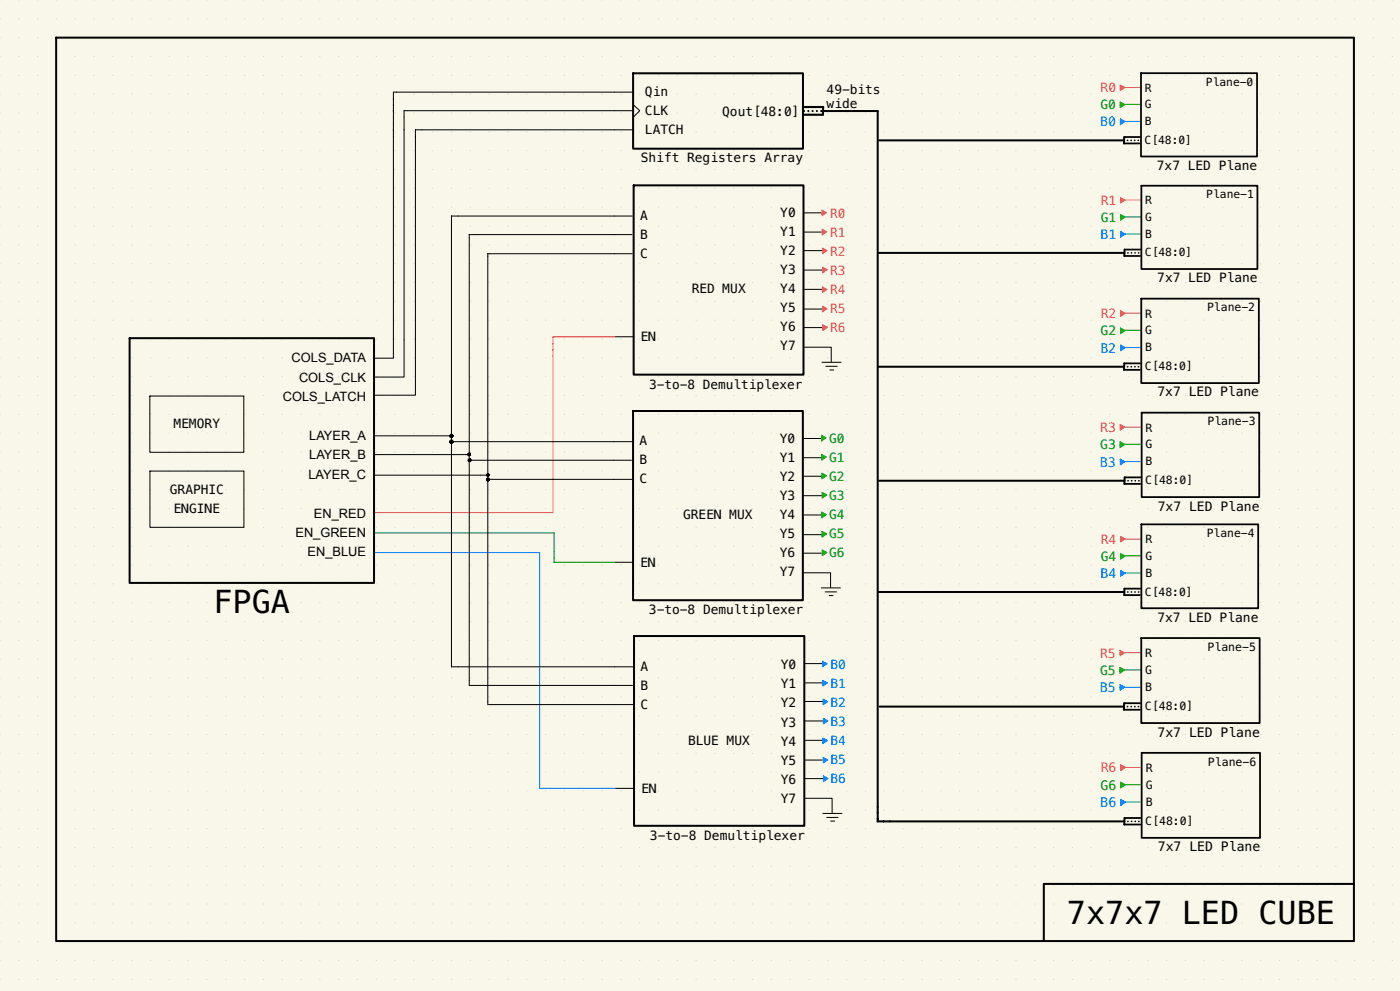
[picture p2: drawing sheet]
<svg xmlns="http://www.w3.org/2000/svg" width="420mm" height="297mm" viewBox="0 0 420 297" stroke-linecap="round" stroke-linejoin="round" font-family="sans-serif">
<defs><g id="words">
<g font-size="9.5">
<text x="64" y="183.8">FPGA</text>
<text x="320.1" y="276.9">7x7x7 LED CUBE</text>
</g>
<g font-size="4" fill="#007aff">
<text x="330.1" y="105.6">B2</text>
<text x="330" y="139.8">B3</text>
<text x="329.9" y="207.4">B5</text>
<text x="330.1" y="241.9">B6</text>
</g>
<g font-size="3.9" fill="#007aff">
<text x="330.1" y="37.9">B0</text>
<text x="330.2" y="71.6">B1</text>
<text x="330.1" y="173.2">B4</text>
</g>
<g font-size="3.9" fill="#f65353">
<text x="330.2" y="95.3">R2</text>
<text x="330.1" y="129.4">R3</text>
<text x="330.2" y="162.9">R4</text>
<text x="330.1" y="197.1">R5</text>
<text x="330.2" y="231.4">R6</text>
</g>
<g font-size="3.9" fill="#00a400">
<text x="330.2" y="100.5">G2</text>
<text x="330.1" y="134.6">G3</text>
<text x="330.2" y="168.1">G4</text>
<text x="330" y="202.2">G5</text>
<text x="330.2" y="236.6">G6</text>
</g>
<g font-size="3.9">
<text x="347.2" y="118.8">7x7 LED Plane</text>
<text x="347.3" y="153">7x7 LED Plane</text>
<text x="347.2" y="186.3">7x7 LED Plane</text>
<text x="192.2" y="201">A</text>
<text x="234.3" y="200.6">Y0</text>
<text x="192.2" y="206.7">B</text>
<text x="234.3" y="206.3">Y1</text>
<text x="192.2" y="212.4">C</text>
<text x="234.3" y="212">Y2</text>
<text x="234.3" y="217.7">Y3</text>
<text x="347.3" y="220.7">7x7 LED Plane</text>
<text x="234.3" y="223.4">Y4</text>
<text x="234.3" y="229.2">Y5</text>
<text x="234.3" y="234.9">Y6</text>
<text x="234.3" y="240.6">Y7</text>
<text x="195" y="251.8">3-to-8 Demultiplexer</text>
<text x="347.4" y="255.1">7x7 LED Plane</text>
</g>
<g font-size="3.8">
<text x="193.5" y="28.9">Qin</text>
<text x="248" y="28.2">49-bits</text>
<text x="193.5" y="34.6">CLK</text>
<text x="216.7" y="34.7">Qout[48:0]</text>
<text x="248" y="32.2">wide</text>
<text x="193.5" y="40.2">LATCH</text>
<text x="192.3" y="48.6">Shift Registers Array</text>
<text x="347.1" y="50.9">7x7 LED Plane</text>
<text x="192.1" y="65.9">A</text>
<text x="234.1" y="65.1">Y0</text>
<text x="192.1" y="71.6">B</text>
<text x="234.1" y="70.8">Y1</text>
<text x="192.1" y="77.3">C</text>
<text x="234.1" y="76.5">Y2</text>
<text x="234.1" y="82.1">Y3</text>
<text x="207.5" y="87.9">RED MUX</text>
<text x="234.1" y="87.8">Y4</text>
<text x="347.2" y="84.6">7x7 LED Plane</text>
<text x="234.1" y="93.5">Y5</text>
<text x="234.1" y="99.2">Y6</text>
<text x="192.2" y="102.2">EN</text>
<text x="234.1" y="104.9">Y7</text>
<text x="87.5" y="108.5">COLS_DATA</text>
<text x="89.7" y="114.3">COLS_CLK</text>
<text x="194.8" y="116.5">3-to-8 Demultiplexer</text>
<text x="84.9" y="120.2">COLS_LATCH</text>
<text x="52.1" y="128.3">MEMORY</text>
<text x="92.8" y="131.8">LAYER_A</text>
<text x="92.8" y="137.6">LAYER_B</text>
<text x="191.9" y="133.5">A</text>
<text x="233.9" y="132.9">Y0</text>
<text x="92.6" y="143.5">LAYER_C</text>
<text x="191.9" y="139.2">B</text>
<text x="233.9" y="138.5">Y1</text>
<text x="51" y="148">GRAPHIC</text>
<text x="191.9" y="144.9">C</text>
<text x="233.9" y="144.2">Y2</text>
<text x="233.9" y="149.9">Y3</text>
<text x="52.1" y="153.7">ENGINE</text>
<text x="94.2" y="155.1">EN_RED</text>
<text x="205" y="155.7">GREEN MUX</text>
<text x="233.9" y="155.6">Y4</text>
<text x="88.6" y="160.9">EN_GREEN</text>
<text x="233.9" y="161.3">Y5</text>
<text x="92.3" y="166.7">EN_BLUE</text>
<text x="233.9" y="167">Y6</text>
<text x="192.1" y="169.8">EN</text>
<text x="233.9" y="172.7">Y7</text>
<text x="194.7" y="184.2">3-to-8 Demultiplexer</text>
<text x="206.4" y="223.3">BLUE MUX</text>
<text x="192.4" y="237.6">EN</text>
</g>
<g font-size="3.8" fill="#f65353">
<text x="330.2" y="27.6">R0</text>
<text x="249" y="65.3">R0</text>
<text x="330.3" y="61.4">R1</text>
<text x="249" y="71">R1</text>
<text x="249" y="76.7">R2</text>
<text x="249" y="82.4">R3</text>
<text x="249" y="88.1">R4</text>
<text x="249" y="93.8">R5</text>
<text x="249" y="99.5">R6</text>
</g>
<g font-size="3.8" fill="#00a400">
<text x="330.2" y="32.8">G0</text>
<text x="330.3" y="66.5">G1</text>
<text x="248.8" y="132.6">G0</text>
<text x="248.8" y="138.3">G1</text>
<text x="248.8" y="144">G2</text>
<text x="248.8" y="149.7">G3</text>
<text x="248.8" y="155.4">G4</text>
<text x="248.8" y="161.1">G5</text>
<text x="248.8" y="166.8">G6</text>
</g>
<g font-size="3.8" fill="#007aff">
<text x="249.1" y="200.6">B0</text>
<text x="249.1" y="206.3">B1</text>
<text x="249.1" y="212">B2</text>
<text x="249.1" y="217.7">B3</text>
<text x="249.1" y="223.4">B4</text>
<text x="249.1" y="229.1">B5</text>
<text x="249.1" y="234.8">B6</text>
</g>
<g font-size="3.4">
<text x="343.5" y="27.5">R</text>
<text x="361.8" y="25.7">Plane-0</text>
<text x="343.5" y="32.5">G</text>
<text x="343.5" y="37.5">B</text>
<text x="343.4" y="43.1">C[48:0]</text>
<text x="361.9" y="59.4">Plane-1</text>
<text x="343.6" y="61.2">R</text>
<text x="343.6" y="66.2">G</text>
<text x="343.6" y="71.2">B</text>
<text x="343.5" y="76.9">C[48:0]</text>
<text x="343.6" y="95.2">R</text>
<text x="362.1" y="93.3">Plane-2</text>
<text x="343.6" y="100.2">G</text>
<text x="343.6" y="105.3">B</text>
<text x="343.5" y="111">C[48:0]</text>
<text x="343.7" y="129.3">R</text>
<text x="362.2" y="127.5">Plane-3</text>
<text x="343.7" y="134.4">G</text>
<text x="343.7" y="139.5">B</text>
<text x="343.6" y="145.2">C[48:0]</text>
<text x="362" y="160.9">Plane-4</text>
<text x="343.6" y="162.8">R</text>
<text x="343.6" y="167.8">G</text>
<text x="343.6" y="172.8">B</text>
<text x="343.5" y="178.5">C[48:0]</text>
<text x="343.6" y="196.9">R</text>
<text x="362.3" y="195.1">Plane-5</text>
<text x="343.6" y="202">G</text>
<text x="343.6" y="207.1">B</text>
<text x="343.5" y="212.9">C[48:0]</text>
<text x="343.7" y="231.3">R</text>
<text x="362.4" y="229.5">Plane-6</text>
<text x="343.7" y="236.4">G</text>
<text x="343.7" y="241.5">B</text>
<text x="343.6" y="247.3">C[48:0]</text>
</g>
</g></defs>
<path d="M0 0h420v297h-420z" fill="#f8f7ea"/>
<g fill="#d1d3d4">
<path d="M-.1 -.1l.2 .2z"/>
<path d="M5.5 0h.3l-.2 .2z"/>
<path d="M11.1 0h.4l-.2 .2z"/>
<path d="M16.8 0h.3l-.2 .2z"/>
<path d="M22.4 0h.4l-.2 .2z"/>
<path d="M28 0h.4l-.2 .2z"/>
<path d="M33.7 0h.3l-.1 .2z"/>
<path d="M39.3 0h.4l-.2 .2z"/>
<path d="M45 0h.3l-.1 .2z"/>
<path d="M50.6 0h.4l-.2 .2z"/>
<path d="M56.3 0h.3l-.2 .2z"/>
<path d="M61.9 0h.4l-.2 .2z"/>
<path d="M67.6 0h.3l-.2 .2z"/>
<path d="M73.2 0h.4l-.2 .2z"/>
<path d="M78.8 0h.4l-.2 .2z"/>
<path d="M84.5 0h.3l-.1 .2z"/>
<path d="M90.1 0h.4l-.2 .2z"/>
<path d="M95.8 0h.3l-.1 .2z"/>
<path d="M101.4 0h.4l-.2 .2z"/>
<path d="M107.1 0h.3l-.2 .2z"/>
<path d="M112.7 0h.4l-.2 .2z"/>
<path d="M118.4 0h.3l-.2 .2z"/>
<path d="M124 0h.4l-.2 .2z"/>
<path d="M129.6 0h.4l-.2 .2z"/>
<path d="M135.3 0h.3l-.1 .2z"/>
<path d="M140.9 0h.4l-.2 .2z"/>
<path d="M146.6 0h.3l-.1 .2z"/>
<path d="M152.2 0h.4l-.2 .2z"/>
<path d="M157.9 0h.3l-.2 .2z"/>
<path d="M163.5 0h.4l-.2 .2z"/>
<path d="M169.2 0h.3l-.2 .2z"/>
<path d="M174.8 0h.4l-.2 .2z"/>
<path d="M180.4 0h.4l-.2 .2z"/>
<path d="M186.1 0h.3l-.1 .2z"/>
<path d="M191.7 0h.4l-.2 .2z"/>
<path d="M197.4 0h.3l-.1 .2z"/>
<path d="M203 0h.4l-.2 .2z"/>
<path d="M208.7 0h.3l-.2 .2z"/>
<path d="M214.3 0h.4l-.2 .2z"/>
<path d="M220 0h.3l-.2 .2z"/>
<path d="M225.6 0h.4l-.2 .2z"/>
<path d="M231.2 0h.4l-.2 .2z"/>
<path d="M236.9 0h.3l-.1 .2z"/>
<path d="M242.5 0h.4l-.2 .2z"/>
<path d="M248.2 0h.3l-.1 .2z"/>
<path d="M253.8 0h.4l-.2 .2z"/>
<path d="M259.5 0h.3l-.2 .2z"/>
<path d="M265.1 0h.4l-.2 .2z"/>
<path d="M270.8 0h.3l-.2 .2z"/>
<path d="M276.4 0h.4l-.2 .2z"/>
<path d="M282 0h.4l-.2 .2z"/>
<path d="M287.7 0h.3l-.1 .2z"/>
<path d="M293.3 0h.4l-.2 .2z"/>
<path d="M299 0h.3l-.1 .2z"/>
<path d="M304.6 0h.4l-.2 .2z"/>
<path d="M310.3 0h.3l-.2 .2z"/>
<path d="M315.9 0h.4l-.2 .2z"/>
<path d="M321.6 0h.3l-.2 .2z"/>
<path d="M327.2 0h.4l-.2 .2z"/>
<path d="M332.8 0h.4l-.2 .2z"/>
<path d="M338.5 0h.3l-.1 .2z"/>
<path d="M344.1 0h.4l-.2 .2z"/>
<path d="M349.8 0h.3l-.1 .2z"/>
<path d="M355.4 0h.4l-.2 .2z"/>
<path d="M361.1 0h.3l-.2 .2z"/>
<path d="M366.7 0h.4l-.2 .2z"/>
<path d="M372.4 0h.3l-.2 .2z"/>
<path d="M378 0h.4l-.2 .2z"/>
<path d="M383.6 0h.4l-.2 .2z"/>
<path d="M389.3 0h.3l-.1 .2z"/>
<path d="M394.9 0h.4l-.2 .2z"/>
<path d="M400.6 0h.3l-.1 .2z"/>
<path d="M406.2 0h.4l-.2 .2z"/>
<path d="M411.9 0h.3l-.2 .2z"/>
<path d="M417.5 0h.4l-.2 .2z"/>
<path d="M0 5.5l.2 .1-.2 .2z"/>
<path d="M0 11.1l.2 .2-.2 .2z"/>
<path d="M0 16.8l.2 .1-.2 .2z"/>
<path d="M0 22.4l.2 .2-.2 .2z"/>
<path d="M0 28l.2 .2-.2 .2z"/>
<path d="M0 33.7l.2 .2-.2 .1z"/>
<path d="M0 39.3l.2 .2-.2 .2z"/>
<path d="M0 45l.2 .2-.2 .1z"/>
<path d="M0 50.6l.2 .2-.2 .2z"/>
<path d="M0 56.3l.2 .1-.2 .2z"/>
<path d="M0 61.9l.2 .2-.2 .2z"/>
<path d="M0 67.6l.2 .1-.2 .2z"/>
<path d="M0 73.2l.2 .2-.2 .2z"/>
<path d="M0 78.8l.2 .2-.2 .2z"/>
<path d="M0 84.5l.2 .2-.2 .1z"/>
<path d="M0 90.1l.2 .2-.2 .2z"/>
<path d="M0 95.8l.2 .2-.2 .1z"/>
<path d="M0 101.4l.2 .2-.2 .2z"/>
<path d="M0 107.1l.2 .1-.2 .2z"/>
<path d="M0 112.7l.2 .2-.2 .2z"/>
<path d="M0 118.4l.2 .1-.2 .2z"/>
<path d="M0 124l.2 .2-.2 .2z"/>
<path d="M0 129.6l.2 .2-.2 .2z"/>
<path d="M0 135.3l.2 .2-.2 .1z"/>
<path d="M0 140.9l.2 .2-.2 .2z"/>
<path d="M0 146.6l.2 .2-.2 .1z"/>
<path d="M0 152.2l.2 .2-.2 .2z"/>
<path d="M0 157.9l.2 .1-.2 .2z"/>
<path d="M0 163.5l.2 .2-.2 .2z"/>
<path d="M0 169.2l.2 .1-.2 .2z"/>
<path d="M0 174.8l.2 .2-.2 .2z"/>
<path d="M0 180.4l.2 .2-.2 .2z"/>
<path d="M0 186.1l.2 .2-.2 .1z"/>
<path d="M0 191.7l.2 .2-.2 .2z"/>
<path d="M0 197.4l.2 .2-.2 .1z"/>
<path d="M0 203l.2 .2-.2 .2z"/>
<path d="M0 208.7l.2 .1-.2 .2z"/>
<path d="M0 214.3l.2 .2-.2 .2z"/>
<path d="M0 220l.2 .1-.2 .2z"/>
<path d="M0 225.6l.2 .2-.2 .2z"/>
<path d="M0 231.2l.2 .2-.2 .2z"/>
<path d="M0 236.9l.2 .2-.2 .1z"/>
<path d="M0 242.5l.2 .2-.2 .2z"/>
<path d="M0 248.2l.2 .2-.2 .1z"/>
<path d="M0 253.8l.2 .2-.2 .2z"/>
<path d="M0 259.5l.2 .1-.2 .2z"/>
<path d="M0 265.1l.2 .2-.2 .2z"/>
<path d="M0 270.8l.2 .1-.2 .2z"/>
<path d="M0 276.4l.2 .2-.2 .2z"/>
<path d="M0 282l.2 .2-.2 .2z"/>
<path d="M0 287.7l.2 .2-.2 .1z"/>
<path d="M0 293.3l.2 .2-.2 .2z"/>
<circle cx="5.6" cy="5.6" r=".18"/>
<circle cx="11.3" cy="5.6" r=".18"/>
<circle cx="16.9" cy="5.6" r=".18"/>
<circle cx="22.6" cy="5.6" r=".18"/>
<circle cx="28.2" cy="5.6" r=".18"/>
<circle cx="33.9" cy="5.6" r=".18"/>
<circle cx="39.5" cy="5.6" r=".18"/>
<circle cx="45.2" cy="5.6" r=".18"/>
<circle cx="50.8" cy="5.6" r=".18"/>
<circle cx="56.4" cy="5.6" r=".18"/>
<circle cx="62.1" cy="5.6" r=".18"/>
<circle cx="67.7" cy="5.6" r=".18"/>
<circle cx="73.4" cy="5.6" r=".18"/>
<circle cx="79" cy="5.6" r=".18"/>
<circle cx="84.7" cy="5.6" r=".18"/>
<circle cx="90.3" cy="5.6" r=".18"/>
<circle cx="96" cy="5.6" r=".18"/>
<circle cx="101.6" cy="5.6" r=".18"/>
<circle cx="107.2" cy="5.6" r=".18"/>
<circle cx="112.9" cy="5.6" r=".18"/>
<circle cx="118.5" cy="5.6" r=".18"/>
<circle cx="124.2" cy="5.6" r=".18"/>
<circle cx="129.8" cy="5.6" r=".18"/>
<circle cx="135.5" cy="5.6" r=".18"/>
<circle cx="141.1" cy="5.6" r=".18"/>
<circle cx="146.8" cy="5.6" r=".18"/>
<circle cx="152.4" cy="5.6" r=".18"/>
<circle cx="158" cy="5.6" r=".18"/>
<circle cx="163.7" cy="5.6" r=".18"/>
<circle cx="169.3" cy="5.6" r=".18"/>
<circle cx="175" cy="5.6" r=".18"/>
<circle cx="180.6" cy="5.6" r=".18"/>
<circle cx="186.3" cy="5.6" r=".18"/>
<circle cx="191.9" cy="5.6" r=".18"/>
<circle cx="197.6" cy="5.6" r=".18"/>
<circle cx="203.2" cy="5.6" r=".18"/>
<circle cx="208.8" cy="5.6" r=".18"/>
<circle cx="214.5" cy="5.6" r=".18"/>
<circle cx="220.1" cy="5.6" r=".18"/>
<circle cx="225.8" cy="5.6" r=".18"/>
<circle cx="231.4" cy="5.6" r=".18"/>
<circle cx="237.1" cy="5.6" r=".18"/>
<circle cx="242.7" cy="5.6" r=".18"/>
<circle cx="248.4" cy="5.6" r=".18"/>
<circle cx="254" cy="5.6" r=".18"/>
<circle cx="259.6" cy="5.6" r=".18"/>
<circle cx="265.3" cy="5.6" r=".18"/>
<circle cx="270.9" cy="5.6" r=".18"/>
<circle cx="276.6" cy="5.6" r=".18"/>
<circle cx="282.2" cy="5.6" r=".18"/>
<circle cx="287.9" cy="5.6" r=".18"/>
<circle cx="293.5" cy="5.6" r=".18"/>
<circle cx="299.2" cy="5.6" r=".18"/>
<circle cx="304.8" cy="5.6" r=".18"/>
<circle cx="310.4" cy="5.6" r=".18"/>
<circle cx="316.1" cy="5.6" r=".18"/>
<circle cx="321.7" cy="5.6" r=".18"/>
<circle cx="327.4" cy="5.6" r=".18"/>
<circle cx="333" cy="5.6" r=".18"/>
<circle cx="338.7" cy="5.6" r=".18"/>
<circle cx="344.3" cy="5.6" r=".18"/>
<circle cx="350" cy="5.6" r=".18"/>
<circle cx="355.6" cy="5.6" r=".18"/>
<circle cx="361.2" cy="5.6" r=".18"/>
<circle cx="366.9" cy="5.6" r=".18"/>
<circle cx="372.5" cy="5.6" r=".18"/>
<circle cx="378.2" cy="5.6" r=".18"/>
<circle cx="383.8" cy="5.6" r=".18"/>
<circle cx="389.5" cy="5.6" r=".18"/>
<circle cx="395.1" cy="5.6" r=".18"/>
<circle cx="400.8" cy="5.6" r=".18"/>
<circle cx="406.4" cy="5.6" r=".18"/>
<circle cx="412" cy="5.6" r=".18"/>
<circle cx="417.7" cy="5.6" r=".18"/>
<circle cx="5.6" cy="11.3" r=".18"/>
<circle cx="11.3" cy="11.3" r=".18"/>
<circle cx="16.9" cy="11.3" r=".18"/>
<circle cx="22.6" cy="11.3" r=".18"/>
<circle cx="28.2" cy="11.3" r=".18"/>
<circle cx="33.9" cy="11.3" r=".18"/>
<circle cx="39.5" cy="11.3" r=".18"/>
<circle cx="45.2" cy="11.3" r=".18"/>
<circle cx="50.8" cy="11.3" r=".18"/>
<circle cx="56.4" cy="11.3" r=".18"/>
<circle cx="62.1" cy="11.3" r=".18"/>
<circle cx="67.7" cy="11.3" r=".18"/>
<circle cx="73.4" cy="11.3" r=".18"/>
<circle cx="79" cy="11.3" r=".18"/>
<circle cx="84.7" cy="11.3" r=".18"/>
<circle cx="90.3" cy="11.3" r=".18"/>
<circle cx="96" cy="11.3" r=".18"/>
<circle cx="101.6" cy="11.3" r=".18"/>
<circle cx="107.2" cy="11.3" r=".18"/>
<circle cx="112.9" cy="11.3" r=".18"/>
<circle cx="118.5" cy="11.3" r=".18"/>
<circle cx="124.2" cy="11.3" r=".18"/>
<circle cx="129.8" cy="11.3" r=".18"/>
<circle cx="135.5" cy="11.3" r=".18"/>
<circle cx="141.1" cy="11.3" r=".18"/>
<circle cx="146.8" cy="11.3" r=".18"/>
<circle cx="152.4" cy="11.3" r=".18"/>
<circle cx="158" cy="11.3" r=".18"/>
<circle cx="163.7" cy="11.3" r=".18"/>
<circle cx="169.3" cy="11.3" r=".18"/>
<circle cx="175" cy="11.3" r=".18"/>
<circle cx="180.6" cy="11.3" r=".18"/>
<circle cx="186.3" cy="11.3" r=".18"/>
<circle cx="191.9" cy="11.3" r=".18"/>
<circle cx="197.6" cy="11.3" r=".18"/>
<circle cx="203.2" cy="11.3" r=".18"/>
<circle cx="208.8" cy="11.3" r=".18"/>
<circle cx="214.5" cy="11.3" r=".18"/>
<circle cx="220.1" cy="11.3" r=".18"/>
<circle cx="225.8" cy="11.3" r=".18"/>
<circle cx="231.4" cy="11.3" r=".18"/>
<circle cx="237.1" cy="11.3" r=".18"/>
<circle cx="242.7" cy="11.3" r=".18"/>
<circle cx="248.4" cy="11.3" r=".18"/>
<circle cx="254" cy="11.3" r=".18"/>
<circle cx="259.6" cy="11.3" r=".18"/>
<circle cx="265.3" cy="11.3" r=".18"/>
<circle cx="270.9" cy="11.3" r=".18"/>
<circle cx="276.6" cy="11.3" r=".18"/>
<circle cx="282.2" cy="11.3" r=".18"/>
<circle cx="287.9" cy="11.3" r=".18"/>
<circle cx="293.5" cy="11.3" r=".18"/>
<circle cx="299.2" cy="11.3" r=".18"/>
<circle cx="304.8" cy="11.3" r=".18"/>
<circle cx="310.4" cy="11.3" r=".18"/>
<circle cx="316.1" cy="11.3" r=".18"/>
<circle cx="321.7" cy="11.3" r=".18"/>
<circle cx="327.4" cy="11.3" r=".18"/>
<circle cx="333" cy="11.3" r=".18"/>
<circle cx="338.7" cy="11.3" r=".18"/>
<circle cx="344.3" cy="11.3" r=".18"/>
<circle cx="350" cy="11.3" r=".18"/>
<circle cx="355.6" cy="11.3" r=".18"/>
<circle cx="361.2" cy="11.3" r=".18"/>
<circle cx="366.9" cy="11.3" r=".18"/>
<circle cx="372.5" cy="11.3" r=".18"/>
<circle cx="378.2" cy="11.3" r=".18"/>
<circle cx="383.8" cy="11.3" r=".18"/>
<circle cx="389.5" cy="11.3" r=".18"/>
<circle cx="395.1" cy="11.3" r=".18"/>
<circle cx="400.8" cy="11.3" r=".18"/>
<circle cx="406.4" cy="11.3" r=".18"/>
<circle cx="412" cy="11.3" r=".18"/>
<circle cx="417.7" cy="11.3" r=".18"/>
<circle cx="5.6" cy="16.9" r=".18"/>
<circle cx="11.3" cy="16.9" r=".18"/>
<circle cx="16.9" cy="16.9" r=".18"/>
<circle cx="22.6" cy="16.9" r=".18"/>
<circle cx="28.2" cy="16.9" r=".18"/>
<circle cx="33.9" cy="16.9" r=".18"/>
<circle cx="39.5" cy="16.9" r=".18"/>
<circle cx="45.2" cy="16.9" r=".18"/>
<circle cx="50.8" cy="16.9" r=".18"/>
<circle cx="56.4" cy="16.9" r=".18"/>
<circle cx="62.1" cy="16.9" r=".18"/>
<circle cx="67.7" cy="16.9" r=".18"/>
<circle cx="73.4" cy="16.9" r=".18"/>
<circle cx="79" cy="16.9" r=".18"/>
<circle cx="84.7" cy="16.9" r=".18"/>
<circle cx="90.3" cy="16.9" r=".18"/>
<circle cx="96" cy="16.9" r=".18"/>
<circle cx="101.6" cy="16.9" r=".18"/>
<circle cx="107.2" cy="16.9" r=".18"/>
<circle cx="112.9" cy="16.9" r=".18"/>
<circle cx="118.5" cy="16.9" r=".18"/>
<circle cx="124.2" cy="16.9" r=".18"/>
<circle cx="129.8" cy="16.9" r=".18"/>
<circle cx="135.5" cy="16.9" r=".18"/>
<circle cx="141.1" cy="16.9" r=".18"/>
<circle cx="146.8" cy="16.9" r=".18"/>
<circle cx="152.4" cy="16.9" r=".18"/>
<circle cx="158" cy="16.9" r=".18"/>
<circle cx="163.7" cy="16.9" r=".18"/>
<circle cx="169.3" cy="16.9" r=".18"/>
<circle cx="175" cy="16.9" r=".18"/>
<circle cx="180.6" cy="16.9" r=".18"/>
<circle cx="186.3" cy="16.9" r=".18"/>
<circle cx="191.9" cy="16.9" r=".18"/>
<circle cx="197.6" cy="16.9" r=".18"/>
<circle cx="203.2" cy="16.9" r=".18"/>
<circle cx="208.8" cy="16.9" r=".18"/>
<circle cx="214.5" cy="16.9" r=".18"/>
<circle cx="220.1" cy="16.9" r=".18"/>
<circle cx="225.8" cy="16.9" r=".18"/>
<circle cx="231.4" cy="16.9" r=".18"/>
<circle cx="237.1" cy="16.9" r=".18"/>
<circle cx="242.7" cy="16.9" r=".18"/>
<circle cx="248.4" cy="16.9" r=".18"/>
<circle cx="254" cy="16.9" r=".18"/>
<circle cx="259.6" cy="16.9" r=".18"/>
<circle cx="265.3" cy="16.9" r=".18"/>
<circle cx="270.9" cy="16.9" r=".18"/>
<circle cx="276.6" cy="16.9" r=".18"/>
<circle cx="282.2" cy="16.9" r=".18"/>
<circle cx="287.9" cy="16.9" r=".18"/>
<circle cx="293.5" cy="16.9" r=".18"/>
<circle cx="299.2" cy="16.9" r=".18"/>
<circle cx="304.8" cy="16.9" r=".18"/>
<circle cx="310.4" cy="16.9" r=".18"/>
<circle cx="316.1" cy="16.9" r=".18"/>
<circle cx="321.7" cy="16.9" r=".18"/>
<circle cx="327.4" cy="16.9" r=".18"/>
<circle cx="333" cy="16.9" r=".18"/>
<circle cx="338.7" cy="16.9" r=".18"/>
<circle cx="344.3" cy="16.9" r=".18"/>
<circle cx="350" cy="16.9" r=".18"/>
<circle cx="355.6" cy="16.9" r=".18"/>
<circle cx="361.2" cy="16.9" r=".18"/>
<circle cx="366.9" cy="16.9" r=".18"/>
<circle cx="372.5" cy="16.9" r=".18"/>
<circle cx="378.2" cy="16.9" r=".18"/>
<circle cx="383.8" cy="16.9" r=".18"/>
<circle cx="389.5" cy="16.9" r=".18"/>
<circle cx="395.1" cy="16.9" r=".18"/>
<circle cx="400.8" cy="16.9" r=".18"/>
<circle cx="406.4" cy="16.9" r=".18"/>
<circle cx="412" cy="16.9" r=".18"/>
<circle cx="417.7" cy="16.9" r=".18"/>
<circle cx="5.6" cy="22.6" r=".18"/>
<circle cx="11.3" cy="22.6" r=".18"/>
<circle cx="16.9" cy="22.6" r=".18"/>
<circle cx="22.6" cy="22.6" r=".18"/>
<circle cx="28.2" cy="22.6" r=".18"/>
<circle cx="33.9" cy="22.6" r=".18"/>
<circle cx="39.5" cy="22.6" r=".18"/>
<circle cx="45.2" cy="22.6" r=".18"/>
<circle cx="50.8" cy="22.6" r=".18"/>
<circle cx="56.4" cy="22.6" r=".18"/>
<circle cx="62.1" cy="22.6" r=".18"/>
<circle cx="67.7" cy="22.6" r=".18"/>
<circle cx="73.4" cy="22.6" r=".18"/>
<circle cx="79" cy="22.6" r=".18"/>
<circle cx="84.7" cy="22.6" r=".18"/>
<circle cx="90.3" cy="22.6" r=".18"/>
<circle cx="96" cy="22.6" r=".18"/>
<circle cx="101.6" cy="22.6" r=".18"/>
<circle cx="107.2" cy="22.6" r=".18"/>
<circle cx="112.9" cy="22.6" r=".18"/>
<circle cx="118.5" cy="22.6" r=".18"/>
<circle cx="124.2" cy="22.6" r=".18"/>
<circle cx="129.8" cy="22.6" r=".18"/>
<circle cx="135.5" cy="22.6" r=".18"/>
<circle cx="141.1" cy="22.6" r=".18"/>
<circle cx="146.8" cy="22.6" r=".18"/>
<circle cx="152.4" cy="22.6" r=".18"/>
<circle cx="158" cy="22.6" r=".18"/>
<circle cx="163.7" cy="22.6" r=".18"/>
<circle cx="169.3" cy="22.6" r=".18"/>
<circle cx="175" cy="22.6" r=".18"/>
<circle cx="180.6" cy="22.6" r=".18"/>
<circle cx="186.3" cy="22.6" r=".18"/>
<circle cx="191.9" cy="22.6" r=".18"/>
<circle cx="197.6" cy="22.6" r=".18"/>
<circle cx="203.2" cy="22.6" r=".18"/>
<circle cx="208.8" cy="22.6" r=".18"/>
<circle cx="214.5" cy="22.6" r=".18"/>
<circle cx="220.1" cy="22.6" r=".18"/>
<circle cx="225.8" cy="22.6" r=".18"/>
<circle cx="231.4" cy="22.6" r=".18"/>
<circle cx="237.1" cy="22.6" r=".18"/>
<circle cx="242.7" cy="22.6" r=".18"/>
<circle cx="248.4" cy="22.6" r=".18"/>
<circle cx="254" cy="22.6" r=".18"/>
<circle cx="259.6" cy="22.6" r=".18"/>
<circle cx="265.3" cy="22.6" r=".18"/>
<circle cx="270.9" cy="22.6" r=".18"/>
<circle cx="276.6" cy="22.6" r=".18"/>
<circle cx="282.2" cy="22.6" r=".18"/>
<circle cx="287.9" cy="22.6" r=".18"/>
<circle cx="293.5" cy="22.6" r=".18"/>
<circle cx="299.2" cy="22.6" r=".18"/>
<circle cx="304.8" cy="22.6" r=".18"/>
<circle cx="310.4" cy="22.6" r=".18"/>
<circle cx="316.1" cy="22.6" r=".18"/>
<circle cx="321.7" cy="22.6" r=".18"/>
<circle cx="327.4" cy="22.6" r=".18"/>
<circle cx="333" cy="22.6" r=".18"/>
<circle cx="338.7" cy="22.6" r=".18"/>
<circle cx="344.3" cy="22.6" r=".18"/>
<circle cx="350" cy="22.6" r=".18"/>
<circle cx="355.6" cy="22.6" r=".18"/>
<circle cx="361.2" cy="22.6" r=".18"/>
<circle cx="366.9" cy="22.6" r=".18"/>
<circle cx="372.5" cy="22.6" r=".18"/>
<circle cx="378.2" cy="22.6" r=".18"/>
<circle cx="383.8" cy="22.6" r=".18"/>
<circle cx="389.5" cy="22.6" r=".18"/>
<circle cx="395.1" cy="22.6" r=".18"/>
<circle cx="400.8" cy="22.6" r=".18"/>
<circle cx="406.4" cy="22.6" r=".18"/>
<circle cx="412" cy="22.6" r=".18"/>
<circle cx="417.7" cy="22.6" r=".18"/>
<circle cx="5.6" cy="28.2" r=".18"/>
<circle cx="11.3" cy="28.2" r=".18"/>
<circle cx="16.9" cy="28.2" r=".18"/>
<circle cx="22.6" cy="28.2" r=".18"/>
<circle cx="28.2" cy="28.2" r=".18"/>
<circle cx="33.9" cy="28.2" r=".18"/>
<circle cx="39.5" cy="28.2" r=".18"/>
<circle cx="45.2" cy="28.2" r=".18"/>
<circle cx="50.8" cy="28.2" r=".18"/>
<circle cx="56.4" cy="28.2" r=".18"/>
<circle cx="62.1" cy="28.2" r=".18"/>
<circle cx="67.7" cy="28.2" r=".18"/>
<circle cx="73.4" cy="28.2" r=".18"/>
<circle cx="79" cy="28.2" r=".18"/>
<circle cx="84.7" cy="28.2" r=".18"/>
<circle cx="90.3" cy="28.2" r=".18"/>
<circle cx="96" cy="28.2" r=".18"/>
<circle cx="101.6" cy="28.2" r=".18"/>
<circle cx="107.2" cy="28.2" r=".18"/>
<circle cx="112.9" cy="28.2" r=".18"/>
<circle cx="118.5" cy="28.2" r=".18"/>
<circle cx="124.2" cy="28.2" r=".18"/>
<circle cx="129.8" cy="28.2" r=".18"/>
<circle cx="135.5" cy="28.2" r=".18"/>
<circle cx="141.1" cy="28.2" r=".18"/>
<circle cx="146.8" cy="28.2" r=".18"/>
<circle cx="152.4" cy="28.2" r=".18"/>
<circle cx="158" cy="28.2" r=".18"/>
<circle cx="163.7" cy="28.2" r=".18"/>
<circle cx="169.3" cy="28.2" r=".18"/>
<circle cx="175" cy="28.2" r=".18"/>
<circle cx="180.6" cy="28.2" r=".18"/>
<circle cx="186.3" cy="28.2" r=".18"/>
<circle cx="191.9" cy="28.2" r=".18"/>
<circle cx="197.6" cy="28.2" r=".18"/>
<circle cx="203.2" cy="28.2" r=".18"/>
<circle cx="208.8" cy="28.2" r=".18"/>
<circle cx="214.5" cy="28.2" r=".18"/>
<circle cx="220.1" cy="28.2" r=".18"/>
<circle cx="225.8" cy="28.2" r=".18"/>
<circle cx="231.4" cy="28.2" r=".18"/>
<circle cx="237.1" cy="28.2" r=".18"/>
<circle cx="242.7" cy="28.2" r=".18"/>
<circle cx="248.4" cy="28.2" r=".18"/>
<circle cx="254" cy="28.2" r=".18"/>
<circle cx="259.6" cy="28.2" r=".18"/>
<circle cx="265.3" cy="28.2" r=".18"/>
<circle cx="270.9" cy="28.2" r=".18"/>
<circle cx="276.6" cy="28.2" r=".18"/>
<circle cx="282.2" cy="28.2" r=".18"/>
<circle cx="287.9" cy="28.2" r=".18"/>
<circle cx="293.5" cy="28.2" r=".18"/>
<circle cx="299.2" cy="28.2" r=".18"/>
<circle cx="304.8" cy="28.2" r=".18"/>
<circle cx="310.4" cy="28.2" r=".18"/>
<circle cx="316.1" cy="28.2" r=".18"/>
<circle cx="321.7" cy="28.2" r=".18"/>
<circle cx="327.4" cy="28.2" r=".18"/>
<circle cx="333" cy="28.2" r=".18"/>
<circle cx="338.7" cy="28.2" r=".18"/>
<circle cx="344.3" cy="28.2" r=".18"/>
<circle cx="350" cy="28.2" r=".18"/>
<circle cx="355.6" cy="28.2" r=".18"/>
<circle cx="361.2" cy="28.2" r=".18"/>
<circle cx="366.9" cy="28.2" r=".18"/>
<circle cx="372.5" cy="28.2" r=".18"/>
<circle cx="378.2" cy="28.2" r=".18"/>
<circle cx="383.8" cy="28.2" r=".18"/>
<circle cx="389.5" cy="28.2" r=".18"/>
<circle cx="395.1" cy="28.2" r=".18"/>
<circle cx="400.8" cy="28.2" r=".18"/>
<circle cx="406.4" cy="28.2" r=".18"/>
<circle cx="412" cy="28.2" r=".18"/>
<circle cx="417.7" cy="28.2" r=".18"/>
<circle cx="5.6" cy="33.9" r=".18"/>
<circle cx="11.3" cy="33.9" r=".18"/>
<circle cx="16.9" cy="33.9" r=".18"/>
<circle cx="22.6" cy="33.9" r=".18"/>
<circle cx="28.2" cy="33.9" r=".18"/>
<circle cx="33.9" cy="33.9" r=".18"/>
<circle cx="39.5" cy="33.9" r=".18"/>
<circle cx="45.2" cy="33.9" r=".18"/>
<circle cx="50.8" cy="33.9" r=".18"/>
<circle cx="56.4" cy="33.9" r=".18"/>
<circle cx="62.1" cy="33.9" r=".18"/>
<circle cx="67.7" cy="33.9" r=".18"/>
<circle cx="73.4" cy="33.9" r=".18"/>
<circle cx="79" cy="33.9" r=".18"/>
<circle cx="84.7" cy="33.9" r=".18"/>
<circle cx="90.3" cy="33.9" r=".18"/>
<circle cx="96" cy="33.9" r=".18"/>
<circle cx="101.6" cy="33.9" r=".18"/>
<circle cx="107.2" cy="33.9" r=".18"/>
<circle cx="112.9" cy="33.9" r=".18"/>
<circle cx="118.5" cy="33.9" r=".18"/>
<circle cx="124.2" cy="33.9" r=".18"/>
<circle cx="129.8" cy="33.9" r=".18"/>
<circle cx="135.5" cy="33.9" r=".18"/>
<circle cx="141.1" cy="33.9" r=".18"/>
<circle cx="146.8" cy="33.9" r=".18"/>
<circle cx="152.4" cy="33.9" r=".18"/>
<circle cx="158" cy="33.9" r=".18"/>
<circle cx="163.7" cy="33.9" r=".18"/>
<circle cx="169.3" cy="33.9" r=".18"/>
<circle cx="175" cy="33.9" r=".18"/>
<circle cx="180.6" cy="33.9" r=".18"/>
<circle cx="186.3" cy="33.9" r=".18"/>
<circle cx="191.9" cy="33.9" r=".18"/>
<circle cx="197.6" cy="33.9" r=".18"/>
<circle cx="203.2" cy="33.9" r=".18"/>
<circle cx="208.8" cy="33.9" r=".18"/>
<circle cx="214.5" cy="33.9" r=".18"/>
<circle cx="220.1" cy="33.9" r=".18"/>
<circle cx="225.8" cy="33.9" r=".18"/>
<circle cx="231.4" cy="33.9" r=".18"/>
<circle cx="237.1" cy="33.9" r=".18"/>
<circle cx="242.7" cy="33.9" r=".18"/>
<circle cx="248.4" cy="33.9" r=".18"/>
<circle cx="254" cy="33.9" r=".18"/>
<circle cx="259.6" cy="33.9" r=".18"/>
<circle cx="265.3" cy="33.9" r=".18"/>
<circle cx="270.9" cy="33.9" r=".18"/>
<circle cx="276.6" cy="33.9" r=".18"/>
<circle cx="282.2" cy="33.9" r=".18"/>
<circle cx="287.9" cy="33.9" r=".18"/>
<circle cx="293.5" cy="33.9" r=".18"/>
<circle cx="299.2" cy="33.9" r=".18"/>
<circle cx="304.8" cy="33.9" r=".18"/>
<circle cx="310.4" cy="33.9" r=".18"/>
<circle cx="316.1" cy="33.9" r=".18"/>
<circle cx="321.7" cy="33.9" r=".18"/>
<circle cx="327.4" cy="33.9" r=".18"/>
<circle cx="333" cy="33.9" r=".18"/>
<circle cx="338.7" cy="33.9" r=".18"/>
<circle cx="344.3" cy="33.9" r=".18"/>
<circle cx="350" cy="33.9" r=".18"/>
<circle cx="355.6" cy="33.9" r=".18"/>
<circle cx="361.2" cy="33.9" r=".18"/>
<circle cx="366.9" cy="33.9" r=".18"/>
<circle cx="372.5" cy="33.9" r=".18"/>
<circle cx="378.2" cy="33.9" r=".18"/>
<circle cx="383.8" cy="33.9" r=".18"/>
<circle cx="389.5" cy="33.9" r=".18"/>
<circle cx="395.1" cy="33.9" r=".18"/>
<circle cx="400.8" cy="33.9" r=".18"/>
<circle cx="406.4" cy="33.9" r=".18"/>
<circle cx="412" cy="33.9" r=".18"/>
<circle cx="417.7" cy="33.9" r=".18"/>
<circle cx="5.6" cy="39.5" r=".18"/>
<circle cx="11.3" cy="39.5" r=".18"/>
<circle cx="16.9" cy="39.5" r=".18"/>
<circle cx="22.6" cy="39.5" r=".18"/>
<circle cx="28.2" cy="39.5" r=".18"/>
<circle cx="33.9" cy="39.5" r=".18"/>
<circle cx="39.5" cy="39.5" r=".18"/>
<circle cx="45.2" cy="39.5" r=".18"/>
<circle cx="50.8" cy="39.5" r=".18"/>
<circle cx="56.4" cy="39.5" r=".18"/>
<circle cx="62.1" cy="39.5" r=".18"/>
<circle cx="67.7" cy="39.5" r=".18"/>
<circle cx="73.4" cy="39.5" r=".18"/>
<circle cx="79" cy="39.5" r=".18"/>
<circle cx="84.7" cy="39.5" r=".18"/>
<circle cx="90.3" cy="39.5" r=".18"/>
<circle cx="96" cy="39.5" r=".18"/>
<circle cx="101.6" cy="39.5" r=".18"/>
<circle cx="107.2" cy="39.5" r=".18"/>
<circle cx="112.9" cy="39.5" r=".18"/>
<circle cx="118.5" cy="39.5" r=".18"/>
<circle cx="124.2" cy="39.5" r=".18"/>
<circle cx="129.8" cy="39.5" r=".18"/>
<circle cx="135.5" cy="39.5" r=".18"/>
<circle cx="141.1" cy="39.5" r=".18"/>
<circle cx="146.8" cy="39.5" r=".18"/>
<circle cx="152.4" cy="39.5" r=".18"/>
<circle cx="158" cy="39.5" r=".18"/>
<circle cx="163.7" cy="39.5" r=".18"/>
<circle cx="169.3" cy="39.5" r=".18"/>
<circle cx="175" cy="39.5" r=".18"/>
<circle cx="180.6" cy="39.5" r=".18"/>
<circle cx="186.3" cy="39.5" r=".18"/>
<circle cx="191.9" cy="39.5" r=".18"/>
<circle cx="197.6" cy="39.5" r=".18"/>
<circle cx="203.2" cy="39.5" r=".18"/>
<circle cx="208.8" cy="39.5" r=".18"/>
<circle cx="214.5" cy="39.5" r=".18"/>
<circle cx="220.1" cy="39.5" r=".18"/>
<circle cx="225.8" cy="39.5" r=".18"/>
<circle cx="231.4" cy="39.5" r=".18"/>
<circle cx="237.1" cy="39.5" r=".18"/>
<circle cx="242.7" cy="39.5" r=".18"/>
<circle cx="248.4" cy="39.5" r=".18"/>
<circle cx="254" cy="39.5" r=".18"/>
<circle cx="259.6" cy="39.5" r=".18"/>
<circle cx="265.3" cy="39.5" r=".18"/>
<circle cx="270.9" cy="39.5" r=".18"/>
<circle cx="276.6" cy="39.5" r=".18"/>
<circle cx="282.2" cy="39.5" r=".18"/>
<circle cx="287.9" cy="39.5" r=".18"/>
<circle cx="293.5" cy="39.5" r=".18"/>
<circle cx="299.2" cy="39.5" r=".18"/>
<circle cx="304.8" cy="39.5" r=".18"/>
<circle cx="310.4" cy="39.5" r=".18"/>
<circle cx="316.1" cy="39.5" r=".18"/>
<circle cx="321.7" cy="39.5" r=".18"/>
<circle cx="327.4" cy="39.5" r=".18"/>
<circle cx="333" cy="39.5" r=".18"/>
<circle cx="338.7" cy="39.5" r=".18"/>
<circle cx="344.3" cy="39.5" r=".18"/>
<circle cx="350" cy="39.5" r=".18"/>
<circle cx="355.6" cy="39.5" r=".18"/>
<circle cx="361.2" cy="39.5" r=".18"/>
<circle cx="366.9" cy="39.5" r=".18"/>
<circle cx="372.5" cy="39.5" r=".18"/>
<circle cx="378.2" cy="39.5" r=".18"/>
<circle cx="383.8" cy="39.5" r=".18"/>
<circle cx="389.5" cy="39.5" r=".18"/>
<circle cx="395.1" cy="39.5" r=".18"/>
<circle cx="400.8" cy="39.5" r=".18"/>
<circle cx="406.4" cy="39.5" r=".18"/>
<circle cx="412" cy="39.5" r=".18"/>
<circle cx="417.7" cy="39.5" r=".18"/>
<circle cx="5.6" cy="45.2" r=".18"/>
<circle cx="11.3" cy="45.2" r=".18"/>
<circle cx="16.9" cy="45.2" r=".18"/>
<circle cx="22.6" cy="45.2" r=".18"/>
<circle cx="28.2" cy="45.2" r=".18"/>
<circle cx="33.9" cy="45.2" r=".18"/>
<circle cx="39.5" cy="45.2" r=".18"/>
<circle cx="45.2" cy="45.2" r=".18"/>
<circle cx="50.8" cy="45.2" r=".18"/>
<circle cx="56.4" cy="45.2" r=".18"/>
<circle cx="62.1" cy="45.2" r=".18"/>
<circle cx="67.7" cy="45.2" r=".18"/>
<circle cx="73.4" cy="45.2" r=".18"/>
<circle cx="79" cy="45.2" r=".18"/>
<circle cx="84.7" cy="45.2" r=".18"/>
<circle cx="90.3" cy="45.2" r=".18"/>
<circle cx="96" cy="45.2" r=".18"/>
<circle cx="101.6" cy="45.2" r=".18"/>
<circle cx="107.2" cy="45.2" r=".18"/>
<circle cx="112.9" cy="45.2" r=".18"/>
<circle cx="118.5" cy="45.2" r=".18"/>
<circle cx="124.2" cy="45.2" r=".18"/>
<circle cx="129.8" cy="45.2" r=".18"/>
<circle cx="135.5" cy="45.2" r=".18"/>
<circle cx="141.1" cy="45.2" r=".18"/>
<circle cx="146.8" cy="45.2" r=".18"/>
<circle cx="152.4" cy="45.2" r=".18"/>
<circle cx="158" cy="45.2" r=".18"/>
<circle cx="163.7" cy="45.2" r=".18"/>
<circle cx="169.3" cy="45.2" r=".18"/>
<circle cx="175" cy="45.2" r=".18"/>
<circle cx="180.6" cy="45.2" r=".18"/>
<circle cx="186.3" cy="45.2" r=".18"/>
<circle cx="191.9" cy="45.2" r=".18"/>
<circle cx="197.6" cy="45.2" r=".18"/>
<circle cx="203.2" cy="45.2" r=".18"/>
<circle cx="208.8" cy="45.2" r=".18"/>
<circle cx="214.5" cy="45.2" r=".18"/>
<circle cx="220.1" cy="45.2" r=".18"/>
<circle cx="225.8" cy="45.2" r=".18"/>
<circle cx="231.4" cy="45.2" r=".18"/>
<circle cx="237.1" cy="45.2" r=".18"/>
<circle cx="242.7" cy="45.2" r=".18"/>
<circle cx="248.4" cy="45.2" r=".18"/>
<circle cx="254" cy="45.2" r=".18"/>
<circle cx="259.6" cy="45.2" r=".18"/>
<circle cx="265.3" cy="45.2" r=".18"/>
<circle cx="270.9" cy="45.2" r=".18"/>
<circle cx="276.6" cy="45.2" r=".18"/>
<circle cx="282.2" cy="45.2" r=".18"/>
<circle cx="287.9" cy="45.2" r=".18"/>
<circle cx="293.5" cy="45.2" r=".18"/>
<circle cx="299.2" cy="45.2" r=".18"/>
<circle cx="304.8" cy="45.2" r=".18"/>
<circle cx="310.4" cy="45.2" r=".18"/>
<circle cx="316.1" cy="45.2" r=".18"/>
<circle cx="321.7" cy="45.2" r=".18"/>
<circle cx="327.4" cy="45.2" r=".18"/>
<circle cx="333" cy="45.2" r=".18"/>
<circle cx="338.7" cy="45.2" r=".18"/>
<circle cx="344.3" cy="45.2" r=".18"/>
<circle cx="350" cy="45.2" r=".18"/>
<circle cx="355.6" cy="45.2" r=".18"/>
<circle cx="361.2" cy="45.2" r=".18"/>
<circle cx="366.9" cy="45.2" r=".18"/>
<circle cx="372.5" cy="45.2" r=".18"/>
<circle cx="378.2" cy="45.2" r=".18"/>
<circle cx="383.8" cy="45.2" r=".18"/>
<circle cx="389.5" cy="45.2" r=".18"/>
<circle cx="395.1" cy="45.2" r=".18"/>
<circle cx="400.8" cy="45.2" r=".18"/>
<circle cx="406.4" cy="45.2" r=".18"/>
<circle cx="412" cy="45.2" r=".18"/>
<circle cx="417.7" cy="45.2" r=".18"/>
<circle cx="5.6" cy="50.8" r=".18"/>
<circle cx="11.3" cy="50.8" r=".18"/>
<circle cx="16.9" cy="50.8" r=".18"/>
<circle cx="22.6" cy="50.8" r=".18"/>
<circle cx="28.2" cy="50.8" r=".18"/>
<circle cx="33.9" cy="50.8" r=".18"/>
<circle cx="39.5" cy="50.8" r=".18"/>
<circle cx="45.2" cy="50.8" r=".18"/>
<circle cx="50.8" cy="50.8" r=".18"/>
<circle cx="56.4" cy="50.8" r=".18"/>
<circle cx="62.1" cy="50.8" r=".18"/>
<circle cx="67.7" cy="50.8" r=".18"/>
<circle cx="73.4" cy="50.8" r=".18"/>
<circle cx="79" cy="50.8" r=".18"/>
<circle cx="84.7" cy="50.8" r=".18"/>
<circle cx="90.3" cy="50.8" r=".18"/>
<circle cx="96" cy="50.8" r=".18"/>
<circle cx="101.6" cy="50.8" r=".18"/>
<circle cx="107.2" cy="50.8" r=".18"/>
<circle cx="112.9" cy="50.8" r=".18"/>
<circle cx="118.5" cy="50.8" r=".18"/>
<circle cx="124.2" cy="50.8" r=".18"/>
<circle cx="129.8" cy="50.8" r=".18"/>
<circle cx="135.5" cy="50.8" r=".18"/>
<circle cx="141.1" cy="50.8" r=".18"/>
<circle cx="146.8" cy="50.8" r=".18"/>
<circle cx="152.4" cy="50.8" r=".18"/>
<circle cx="158" cy="50.8" r=".18"/>
<circle cx="163.7" cy="50.8" r=".18"/>
<circle cx="169.3" cy="50.8" r=".18"/>
<circle cx="175" cy="50.8" r=".18"/>
<circle cx="180.6" cy="50.8" r=".18"/>
<circle cx="186.3" cy="50.8" r=".18"/>
<circle cx="191.9" cy="50.8" r=".18"/>
<circle cx="197.6" cy="50.8" r=".18"/>
<circle cx="203.2" cy="50.8" r=".18"/>
<circle cx="208.8" cy="50.8" r=".18"/>
<circle cx="214.5" cy="50.8" r=".18"/>
<circle cx="220.1" cy="50.8" r=".18"/>
<circle cx="225.8" cy="50.8" r=".18"/>
<circle cx="231.4" cy="50.8" r=".18"/>
<circle cx="237.1" cy="50.8" r=".18"/>
<circle cx="242.7" cy="50.8" r=".18"/>
<circle cx="248.4" cy="50.8" r=".18"/>
<circle cx="254" cy="50.8" r=".18"/>
<circle cx="259.6" cy="50.8" r=".18"/>
<circle cx="265.3" cy="50.8" r=".18"/>
<circle cx="270.9" cy="50.8" r=".18"/>
<circle cx="276.6" cy="50.8" r=".18"/>
<circle cx="282.2" cy="50.8" r=".18"/>
<circle cx="287.9" cy="50.8" r=".18"/>
<circle cx="293.5" cy="50.8" r=".18"/>
<circle cx="299.2" cy="50.8" r=".18"/>
<circle cx="304.8" cy="50.8" r=".18"/>
<circle cx="310.4" cy="50.8" r=".18"/>
<circle cx="316.1" cy="50.8" r=".18"/>
<circle cx="321.7" cy="50.8" r=".18"/>
<circle cx="327.4" cy="50.8" r=".18"/>
<circle cx="333" cy="50.8" r=".18"/>
<circle cx="338.7" cy="50.8" r=".18"/>
<circle cx="344.3" cy="50.8" r=".18"/>
<circle cx="350" cy="50.8" r=".18"/>
<circle cx="355.6" cy="50.8" r=".18"/>
<circle cx="361.2" cy="50.8" r=".18"/>
<circle cx="366.9" cy="50.8" r=".18"/>
<circle cx="372.5" cy="50.8" r=".18"/>
<circle cx="378.2" cy="50.8" r=".18"/>
<circle cx="383.8" cy="50.8" r=".18"/>
<circle cx="389.5" cy="50.8" r=".18"/>
<circle cx="395.1" cy="50.8" r=".18"/>
<circle cx="400.8" cy="50.8" r=".18"/>
<circle cx="406.4" cy="50.8" r=".18"/>
<circle cx="412" cy="50.8" r=".18"/>
<circle cx="417.7" cy="50.8" r=".18"/>
<circle cx="5.6" cy="56.4" r=".18"/>
<circle cx="11.3" cy="56.4" r=".18"/>
<circle cx="16.9" cy="56.4" r=".18"/>
<circle cx="22.6" cy="56.4" r=".18"/>
<circle cx="28.2" cy="56.4" r=".18"/>
<circle cx="33.9" cy="56.4" r=".18"/>
<circle cx="39.5" cy="56.4" r=".18"/>
<circle cx="45.2" cy="56.4" r=".18"/>
<circle cx="50.8" cy="56.4" r=".18"/>
<circle cx="56.4" cy="56.4" r=".18"/>
<circle cx="62.1" cy="56.4" r=".18"/>
<circle cx="67.7" cy="56.4" r=".18"/>
<circle cx="73.4" cy="56.4" r=".18"/>
<circle cx="79" cy="56.4" r=".18"/>
<circle cx="84.7" cy="56.4" r=".18"/>
<circle cx="90.3" cy="56.4" r=".18"/>
<circle cx="96" cy="56.4" r=".18"/>
<circle cx="101.6" cy="56.4" r=".18"/>
<circle cx="107.2" cy="56.4" r=".18"/>
<circle cx="112.9" cy="56.4" r=".18"/>
<circle cx="118.5" cy="56.4" r=".18"/>
<circle cx="124.2" cy="56.4" r=".18"/>
<circle cx="129.8" cy="56.4" r=".18"/>
<circle cx="135.5" cy="56.4" r=".18"/>
<circle cx="141.1" cy="56.4" r=".18"/>
<circle cx="146.8" cy="56.4" r=".18"/>
<circle cx="152.4" cy="56.4" r=".18"/>
<circle cx="158" cy="56.4" r=".18"/>
<circle cx="163.7" cy="56.4" r=".18"/>
<circle cx="169.3" cy="56.4" r=".18"/>
<circle cx="175" cy="56.4" r=".18"/>
<circle cx="180.6" cy="56.4" r=".18"/>
<circle cx="186.3" cy="56.4" r=".18"/>
<circle cx="191.9" cy="56.4" r=".18"/>
<circle cx="197.6" cy="56.4" r=".18"/>
<circle cx="203.2" cy="56.4" r=".18"/>
<circle cx="208.8" cy="56.4" r=".18"/>
<circle cx="214.5" cy="56.4" r=".18"/>
<circle cx="220.1" cy="56.4" r=".18"/>
<circle cx="225.8" cy="56.4" r=".18"/>
<circle cx="231.4" cy="56.4" r=".18"/>
<circle cx="237.1" cy="56.4" r=".18"/>
<circle cx="242.7" cy="56.4" r=".18"/>
<circle cx="248.4" cy="56.4" r=".18"/>
<circle cx="254" cy="56.4" r=".18"/>
<circle cx="259.6" cy="56.4" r=".18"/>
<circle cx="265.3" cy="56.4" r=".18"/>
<circle cx="270.9" cy="56.4" r=".18"/>
<circle cx="276.6" cy="56.4" r=".18"/>
<circle cx="282.2" cy="56.4" r=".18"/>
<circle cx="287.9" cy="56.4" r=".18"/>
<circle cx="293.5" cy="56.4" r=".18"/>
<circle cx="299.2" cy="56.4" r=".18"/>
<circle cx="304.8" cy="56.4" r=".18"/>
<circle cx="310.4" cy="56.4" r=".18"/>
<circle cx="316.1" cy="56.4" r=".18"/>
<circle cx="321.7" cy="56.4" r=".18"/>
<circle cx="327.4" cy="56.4" r=".18"/>
<circle cx="333" cy="56.4" r=".18"/>
<circle cx="338.7" cy="56.4" r=".18"/>
<circle cx="344.3" cy="56.4" r=".18"/>
<circle cx="350" cy="56.4" r=".18"/>
<circle cx="355.6" cy="56.4" r=".18"/>
<circle cx="361.2" cy="56.4" r=".18"/>
<circle cx="366.9" cy="56.4" r=".18"/>
<circle cx="372.5" cy="56.4" r=".18"/>
<circle cx="378.2" cy="56.4" r=".18"/>
<circle cx="383.8" cy="56.4" r=".18"/>
<circle cx="389.5" cy="56.4" r=".18"/>
<circle cx="395.1" cy="56.4" r=".18"/>
<circle cx="400.8" cy="56.4" r=".18"/>
<circle cx="406.4" cy="56.4" r=".18"/>
<circle cx="412" cy="56.4" r=".18"/>
<circle cx="417.7" cy="56.4" r=".18"/>
<circle cx="5.6" cy="62.1" r=".18"/>
<circle cx="11.3" cy="62.1" r=".18"/>
<circle cx="16.9" cy="62.1" r=".18"/>
<circle cx="22.6" cy="62.1" r=".18"/>
<circle cx="28.2" cy="62.1" r=".18"/>
<circle cx="33.9" cy="62.1" r=".18"/>
<circle cx="39.5" cy="62.1" r=".18"/>
<circle cx="45.2" cy="62.1" r=".18"/>
<circle cx="50.8" cy="62.1" r=".18"/>
<circle cx="56.4" cy="62.1" r=".18"/>
<circle cx="62.1" cy="62.1" r=".18"/>
<circle cx="67.7" cy="62.1" r=".18"/>
<circle cx="73.4" cy="62.1" r=".18"/>
<circle cx="79" cy="62.1" r=".18"/>
<circle cx="84.7" cy="62.1" r=".18"/>
<circle cx="90.3" cy="62.1" r=".18"/>
<circle cx="96" cy="62.1" r=".18"/>
<circle cx="101.6" cy="62.1" r=".18"/>
<circle cx="107.2" cy="62.1" r=".18"/>
<circle cx="112.9" cy="62.1" r=".18"/>
<circle cx="118.5" cy="62.1" r=".18"/>
<circle cx="124.2" cy="62.1" r=".18"/>
<circle cx="129.8" cy="62.1" r=".18"/>
<circle cx="135.5" cy="62.1" r=".18"/>
<circle cx="141.1" cy="62.1" r=".18"/>
<circle cx="146.8" cy="62.1" r=".18"/>
<circle cx="152.4" cy="62.1" r=".18"/>
<circle cx="158" cy="62.1" r=".18"/>
<circle cx="163.7" cy="62.1" r=".18"/>
<circle cx="169.3" cy="62.1" r=".18"/>
<circle cx="175" cy="62.1" r=".18"/>
<circle cx="180.6" cy="62.1" r=".18"/>
<circle cx="186.3" cy="62.1" r=".18"/>
<circle cx="191.9" cy="62.1" r=".18"/>
<circle cx="197.6" cy="62.1" r=".18"/>
<circle cx="203.2" cy="62.1" r=".18"/>
<circle cx="208.8" cy="62.1" r=".18"/>
<circle cx="214.5" cy="62.1" r=".18"/>
<circle cx="220.1" cy="62.1" r=".18"/>
<circle cx="225.8" cy="62.1" r=".18"/>
<circle cx="231.4" cy="62.1" r=".18"/>
<circle cx="237.1" cy="62.1" r=".18"/>
<circle cx="242.7" cy="62.1" r=".18"/>
<circle cx="248.4" cy="62.1" r=".18"/>
<circle cx="254" cy="62.1" r=".18"/>
<circle cx="259.6" cy="62.1" r=".18"/>
<circle cx="265.3" cy="62.1" r=".18"/>
<circle cx="270.9" cy="62.1" r=".18"/>
<circle cx="276.6" cy="62.1" r=".18"/>
<circle cx="282.2" cy="62.1" r=".18"/>
<circle cx="287.9" cy="62.1" r=".18"/>
<circle cx="293.5" cy="62.1" r=".18"/>
<circle cx="299.2" cy="62.1" r=".18"/>
<circle cx="304.8" cy="62.1" r=".18"/>
<circle cx="310.4" cy="62.1" r=".18"/>
<circle cx="316.1" cy="62.1" r=".18"/>
<circle cx="321.7" cy="62.1" r=".18"/>
<circle cx="327.4" cy="62.1" r=".18"/>
<circle cx="333" cy="62.1" r=".18"/>
<circle cx="338.7" cy="62.1" r=".18"/>
<circle cx="344.3" cy="62.1" r=".18"/>
<circle cx="350" cy="62.1" r=".18"/>
<circle cx="355.6" cy="62.1" r=".18"/>
<circle cx="361.2" cy="62.1" r=".18"/>
<circle cx="366.9" cy="62.1" r=".18"/>
<circle cx="372.5" cy="62.1" r=".18"/>
<circle cx="378.2" cy="62.1" r=".18"/>
<circle cx="383.8" cy="62.1" r=".18"/>
<circle cx="389.5" cy="62.1" r=".18"/>
<circle cx="395.1" cy="62.1" r=".18"/>
<circle cx="400.8" cy="62.1" r=".18"/>
<circle cx="406.4" cy="62.1" r=".18"/>
<circle cx="412" cy="62.1" r=".18"/>
<circle cx="417.7" cy="62.1" r=".18"/>
<circle cx="5.6" cy="67.7" r=".18"/>
<circle cx="11.3" cy="67.7" r=".18"/>
<circle cx="16.9" cy="67.7" r=".18"/>
<circle cx="22.6" cy="67.7" r=".18"/>
<circle cx="28.2" cy="67.7" r=".18"/>
<circle cx="33.9" cy="67.7" r=".18"/>
<circle cx="39.5" cy="67.7" r=".18"/>
<circle cx="45.2" cy="67.7" r=".18"/>
<circle cx="50.8" cy="67.7" r=".18"/>
<circle cx="56.4" cy="67.7" r=".18"/>
<circle cx="62.1" cy="67.7" r=".18"/>
<circle cx="67.7" cy="67.7" r=".18"/>
<circle cx="73.4" cy="67.7" r=".18"/>
<circle cx="79" cy="67.7" r=".18"/>
<circle cx="84.7" cy="67.7" r=".18"/>
<circle cx="90.3" cy="67.7" r=".18"/>
<circle cx="96" cy="67.7" r=".18"/>
<circle cx="101.6" cy="67.7" r=".18"/>
<circle cx="107.2" cy="67.7" r=".18"/>
<circle cx="112.9" cy="67.7" r=".18"/>
<circle cx="118.5" cy="67.7" r=".18"/>
<circle cx="124.2" cy="67.7" r=".18"/>
<circle cx="129.8" cy="67.7" r=".18"/>
<circle cx="135.5" cy="67.7" r=".18"/>
<circle cx="141.1" cy="67.7" r=".18"/>
<circle cx="146.8" cy="67.7" r=".18"/>
<circle cx="152.4" cy="67.7" r=".18"/>
<circle cx="158" cy="67.7" r=".18"/>
<circle cx="163.7" cy="67.7" r=".18"/>
<circle cx="169.3" cy="67.7" r=".18"/>
<circle cx="175" cy="67.7" r=".18"/>
<circle cx="180.6" cy="67.7" r=".18"/>
<circle cx="186.3" cy="67.7" r=".18"/>
<circle cx="191.9" cy="67.7" r=".18"/>
<circle cx="197.6" cy="67.7" r=".18"/>
<circle cx="203.2" cy="67.7" r=".18"/>
<circle cx="208.8" cy="67.7" r=".18"/>
<circle cx="214.5" cy="67.7" r=".18"/>
<circle cx="220.1" cy="67.7" r=".18"/>
<circle cx="225.8" cy="67.7" r=".18"/>
<circle cx="231.4" cy="67.7" r=".18"/>
<circle cx="237.1" cy="67.7" r=".18"/>
<circle cx="242.7" cy="67.7" r=".18"/>
<circle cx="248.4" cy="67.7" r=".18"/>
<circle cx="254" cy="67.7" r=".18"/>
<circle cx="259.6" cy="67.7" r=".18"/>
<circle cx="265.3" cy="67.7" r=".18"/>
<circle cx="270.9" cy="67.7" r=".18"/>
<circle cx="276.6" cy="67.7" r=".18"/>
<circle cx="282.2" cy="67.7" r=".18"/>
<circle cx="287.9" cy="67.7" r=".18"/>
<circle cx="293.5" cy="67.7" r=".18"/>
<circle cx="299.2" cy="67.7" r=".18"/>
<circle cx="304.8" cy="67.7" r=".18"/>
<circle cx="310.4" cy="67.7" r=".18"/>
<circle cx="316.1" cy="67.7" r=".18"/>
<circle cx="321.7" cy="67.7" r=".18"/>
<circle cx="327.4" cy="67.7" r=".18"/>
<circle cx="333" cy="67.7" r=".18"/>
<circle cx="338.7" cy="67.7" r=".18"/>
<circle cx="344.3" cy="67.7" r=".18"/>
<circle cx="350" cy="67.7" r=".18"/>
<circle cx="355.6" cy="67.7" r=".18"/>
<circle cx="361.2" cy="67.7" r=".18"/>
<circle cx="366.9" cy="67.7" r=".18"/>
<circle cx="372.5" cy="67.7" r=".18"/>
<circle cx="378.2" cy="67.7" r=".18"/>
<circle cx="383.8" cy="67.7" r=".18"/>
<circle cx="389.5" cy="67.7" r=".18"/>
<circle cx="395.1" cy="67.7" r=".18"/>
<circle cx="400.8" cy="67.7" r=".18"/>
<circle cx="406.4" cy="67.7" r=".18"/>
<circle cx="412" cy="67.7" r=".18"/>
<circle cx="417.7" cy="67.7" r=".18"/>
<circle cx="5.6" cy="73.4" r=".18"/>
<circle cx="11.3" cy="73.4" r=".18"/>
<circle cx="16.9" cy="73.4" r=".18"/>
<circle cx="22.6" cy="73.4" r=".18"/>
<circle cx="28.2" cy="73.4" r=".18"/>
<circle cx="33.9" cy="73.4" r=".18"/>
<circle cx="39.5" cy="73.4" r=".18"/>
<circle cx="45.2" cy="73.4" r=".18"/>
<circle cx="50.8" cy="73.4" r=".18"/>
<circle cx="56.4" cy="73.4" r=".18"/>
<circle cx="62.1" cy="73.4" r=".18"/>
<circle cx="67.7" cy="73.4" r=".18"/>
<circle cx="73.4" cy="73.4" r=".18"/>
<circle cx="79" cy="73.4" r=".18"/>
<circle cx="84.7" cy="73.4" r=".18"/>
<circle cx="90.3" cy="73.4" r=".18"/>
<circle cx="96" cy="73.4" r=".18"/>
<circle cx="101.6" cy="73.4" r=".18"/>
<circle cx="107.2" cy="73.4" r=".18"/>
<circle cx="112.9" cy="73.4" r=".18"/>
<circle cx="118.5" cy="73.4" r=".18"/>
<circle cx="124.2" cy="73.4" r=".18"/>
<circle cx="129.8" cy="73.4" r=".18"/>
<circle cx="135.5" cy="73.4" r=".18"/>
<circle cx="141.1" cy="73.4" r=".18"/>
<circle cx="146.8" cy="73.4" r=".18"/>
<circle cx="152.4" cy="73.4" r=".18"/>
<circle cx="158" cy="73.4" r=".18"/>
<circle cx="163.7" cy="73.4" r=".18"/>
<circle cx="169.3" cy="73.4" r=".18"/>
<circle cx="175" cy="73.4" r=".18"/>
<circle cx="180.6" cy="73.4" r=".18"/>
<circle cx="186.3" cy="73.4" r=".18"/>
<circle cx="191.9" cy="73.4" r=".18"/>
<circle cx="197.6" cy="73.4" r=".18"/>
<circle cx="203.2" cy="73.4" r=".18"/>
<circle cx="208.8" cy="73.4" r=".18"/>
<circle cx="214.5" cy="73.4" r=".18"/>
<circle cx="220.1" cy="73.4" r=".18"/>
<circle cx="225.8" cy="73.4" r=".18"/>
<circle cx="231.4" cy="73.4" r=".18"/>
<circle cx="237.1" cy="73.4" r=".18"/>
<circle cx="242.7" cy="73.4" r=".18"/>
<circle cx="248.4" cy="73.4" r=".18"/>
<circle cx="254" cy="73.4" r=".18"/>
<circle cx="259.6" cy="73.4" r=".18"/>
<circle cx="265.3" cy="73.4" r=".18"/>
<circle cx="270.9" cy="73.4" r=".18"/>
<circle cx="276.6" cy="73.4" r=".18"/>
<circle cx="282.2" cy="73.4" r=".18"/>
<circle cx="287.9" cy="73.4" r=".18"/>
<circle cx="293.5" cy="73.4" r=".18"/>
<circle cx="299.2" cy="73.4" r=".18"/>
<circle cx="304.8" cy="73.4" r=".18"/>
<circle cx="310.4" cy="73.4" r=".18"/>
<circle cx="316.1" cy="73.4" r=".18"/>
<circle cx="321.7" cy="73.4" r=".18"/>
<circle cx="327.4" cy="73.4" r=".18"/>
<circle cx="333" cy="73.4" r=".18"/>
<circle cx="338.7" cy="73.4" r=".18"/>
<circle cx="344.3" cy="73.4" r=".18"/>
<circle cx="350" cy="73.4" r=".18"/>
<circle cx="355.6" cy="73.4" r=".18"/>
<circle cx="361.2" cy="73.4" r=".18"/>
<circle cx="366.9" cy="73.4" r=".18"/>
<circle cx="372.5" cy="73.4" r=".18"/>
<circle cx="378.2" cy="73.4" r=".18"/>
<circle cx="383.8" cy="73.4" r=".18"/>
<circle cx="389.5" cy="73.4" r=".18"/>
<circle cx="395.1" cy="73.4" r=".18"/>
<circle cx="400.8" cy="73.4" r=".18"/>
<circle cx="406.4" cy="73.4" r=".18"/>
<circle cx="412" cy="73.4" r=".18"/>
<circle cx="417.7" cy="73.4" r=".18"/>
<circle cx="5.6" cy="79" r=".18"/>
<circle cx="11.3" cy="79" r=".18"/>
<circle cx="16.9" cy="79" r=".18"/>
<circle cx="22.6" cy="79" r=".18"/>
<circle cx="28.2" cy="79" r=".18"/>
<circle cx="33.9" cy="79" r=".18"/>
<circle cx="39.5" cy="79" r=".18"/>
<circle cx="45.2" cy="79" r=".18"/>
<circle cx="50.8" cy="79" r=".18"/>
<circle cx="56.4" cy="79" r=".18"/>
<circle cx="62.1" cy="79" r=".18"/>
<circle cx="67.7" cy="79" r=".18"/>
<circle cx="73.4" cy="79" r=".18"/>
<circle cx="79" cy="79" r=".18"/>
<circle cx="84.7" cy="79" r=".18"/>
<circle cx="90.3" cy="79" r=".18"/>
<circle cx="96" cy="79" r=".18"/>
<circle cx="101.6" cy="79" r=".18"/>
<circle cx="107.2" cy="79" r=".18"/>
<circle cx="112.9" cy="79" r=".18"/>
<circle cx="118.5" cy="79" r=".18"/>
<circle cx="124.2" cy="79" r=".18"/>
<circle cx="129.8" cy="79" r=".18"/>
<circle cx="135.5" cy="79" r=".18"/>
<circle cx="141.1" cy="79" r=".18"/>
<circle cx="146.8" cy="79" r=".18"/>
<circle cx="152.4" cy="79" r=".18"/>
<circle cx="158" cy="79" r=".18"/>
<circle cx="163.7" cy="79" r=".18"/>
<circle cx="169.3" cy="79" r=".18"/>
<circle cx="175" cy="79" r=".18"/>
<circle cx="180.6" cy="79" r=".18"/>
<circle cx="186.3" cy="79" r=".18"/>
<circle cx="191.9" cy="79" r=".18"/>
<circle cx="197.6" cy="79" r=".18"/>
<circle cx="203.2" cy="79" r=".18"/>
<circle cx="208.8" cy="79" r=".18"/>
<circle cx="214.5" cy="79" r=".18"/>
<circle cx="220.1" cy="79" r=".18"/>
<circle cx="225.8" cy="79" r=".18"/>
<circle cx="231.4" cy="79" r=".18"/>
<circle cx="237.1" cy="79" r=".18"/>
<circle cx="242.7" cy="79" r=".18"/>
<circle cx="248.4" cy="79" r=".18"/>
<circle cx="254" cy="79" r=".18"/>
<circle cx="259.6" cy="79" r=".18"/>
<circle cx="265.3" cy="79" r=".18"/>
<circle cx="270.9" cy="79" r=".18"/>
<circle cx="276.6" cy="79" r=".18"/>
<circle cx="282.2" cy="79" r=".18"/>
<circle cx="287.9" cy="79" r=".18"/>
<circle cx="293.5" cy="79" r=".18"/>
<circle cx="299.2" cy="79" r=".18"/>
<circle cx="304.8" cy="79" r=".18"/>
<circle cx="310.4" cy="79" r=".18"/>
<circle cx="316.1" cy="79" r=".18"/>
<circle cx="321.7" cy="79" r=".18"/>
<circle cx="327.4" cy="79" r=".18"/>
<circle cx="333" cy="79" r=".18"/>
<circle cx="338.7" cy="79" r=".18"/>
<circle cx="344.3" cy="79" r=".18"/>
<circle cx="350" cy="79" r=".18"/>
<circle cx="355.6" cy="79" r=".18"/>
<circle cx="361.2" cy="79" r=".18"/>
<circle cx="366.9" cy="79" r=".18"/>
<circle cx="372.5" cy="79" r=".18"/>
<circle cx="378.2" cy="79" r=".18"/>
<circle cx="383.8" cy="79" r=".18"/>
<circle cx="389.5" cy="79" r=".18"/>
<circle cx="395.1" cy="79" r=".18"/>
<circle cx="400.8" cy="79" r=".18"/>
<circle cx="406.4" cy="79" r=".18"/>
<circle cx="412" cy="79" r=".18"/>
<circle cx="417.7" cy="79" r=".18"/>
<circle cx="5.6" cy="84.7" r=".18"/>
<circle cx="11.3" cy="84.7" r=".18"/>
<circle cx="16.9" cy="84.7" r=".18"/>
<circle cx="22.6" cy="84.7" r=".18"/>
<circle cx="28.2" cy="84.7" r=".18"/>
<circle cx="33.9" cy="84.7" r=".18"/>
<circle cx="39.5" cy="84.7" r=".18"/>
<circle cx="45.2" cy="84.7" r=".18"/>
<circle cx="50.8" cy="84.7" r=".18"/>
<circle cx="56.4" cy="84.7" r=".18"/>
<circle cx="62.1" cy="84.7" r=".18"/>
<circle cx="67.7" cy="84.7" r=".18"/>
<circle cx="73.4" cy="84.7" r=".18"/>
<circle cx="79" cy="84.7" r=".18"/>
<circle cx="84.7" cy="84.7" r=".18"/>
<circle cx="90.3" cy="84.7" r=".18"/>
<circle cx="96" cy="84.7" r=".18"/>
<circle cx="101.6" cy="84.7" r=".18"/>
<circle cx="107.2" cy="84.7" r=".18"/>
<circle cx="112.9" cy="84.7" r=".18"/>
<circle cx="118.5" cy="84.7" r=".18"/>
<circle cx="124.2" cy="84.7" r=".18"/>
<circle cx="129.8" cy="84.7" r=".18"/>
<circle cx="135.5" cy="84.7" r=".18"/>
<circle cx="141.1" cy="84.7" r=".18"/>
<circle cx="146.8" cy="84.7" r=".18"/>
<circle cx="152.4" cy="84.7" r=".18"/>
<circle cx="158" cy="84.7" r=".18"/>
<circle cx="163.7" cy="84.7" r=".18"/>
<circle cx="169.3" cy="84.7" r=".18"/>
<circle cx="175" cy="84.7" r=".18"/>
<circle cx="180.6" cy="84.7" r=".18"/>
<circle cx="186.3" cy="84.7" r=".18"/>
<circle cx="191.9" cy="84.7" r=".18"/>
<circle cx="197.6" cy="84.7" r=".18"/>
<circle cx="203.2" cy="84.7" r=".18"/>
<circle cx="208.8" cy="84.7" r=".18"/>
<circle cx="214.5" cy="84.7" r=".18"/>
<circle cx="220.1" cy="84.7" r=".18"/>
<circle cx="225.8" cy="84.7" r=".18"/>
<circle cx="231.4" cy="84.7" r=".18"/>
<circle cx="237.1" cy="84.7" r=".18"/>
<circle cx="242.7" cy="84.7" r=".18"/>
<circle cx="248.4" cy="84.7" r=".18"/>
<circle cx="254" cy="84.7" r=".18"/>
<circle cx="259.6" cy="84.7" r=".18"/>
<circle cx="265.3" cy="84.7" r=".18"/>
<circle cx="270.9" cy="84.7" r=".18"/>
<circle cx="276.6" cy="84.7" r=".18"/>
<circle cx="282.2" cy="84.7" r=".18"/>
<circle cx="287.9" cy="84.7" r=".18"/>
<circle cx="293.5" cy="84.7" r=".18"/>
<circle cx="299.2" cy="84.7" r=".18"/>
<circle cx="304.8" cy="84.7" r=".18"/>
<circle cx="310.4" cy="84.7" r=".18"/>
<circle cx="316.1" cy="84.7" r=".18"/>
<circle cx="321.7" cy="84.7" r=".18"/>
<circle cx="327.4" cy="84.7" r=".18"/>
<circle cx="333" cy="84.7" r=".18"/>
<circle cx="338.7" cy="84.7" r=".18"/>
<circle cx="344.3" cy="84.7" r=".18"/>
<circle cx="350" cy="84.7" r=".18"/>
<circle cx="355.6" cy="84.7" r=".18"/>
<circle cx="361.2" cy="84.7" r=".18"/>
<circle cx="366.9" cy="84.7" r=".18"/>
<circle cx="372.5" cy="84.7" r=".18"/>
<circle cx="378.2" cy="84.7" r=".18"/>
<circle cx="383.8" cy="84.7" r=".18"/>
<circle cx="389.5" cy="84.7" r=".18"/>
<circle cx="395.1" cy="84.7" r=".18"/>
<circle cx="400.8" cy="84.7" r=".18"/>
<circle cx="406.4" cy="84.7" r=".18"/>
<circle cx="412" cy="84.7" r=".18"/>
<circle cx="417.7" cy="84.7" r=".18"/>
<circle cx="5.6" cy="90.3" r=".18"/>
<circle cx="11.3" cy="90.3" r=".18"/>
<circle cx="16.9" cy="90.3" r=".18"/>
<circle cx="22.6" cy="90.3" r=".18"/>
<circle cx="28.2" cy="90.3" r=".18"/>
<circle cx="33.9" cy="90.3" r=".18"/>
<circle cx="39.5" cy="90.3" r=".18"/>
<circle cx="45.2" cy="90.3" r=".18"/>
<circle cx="50.8" cy="90.3" r=".18"/>
<circle cx="56.4" cy="90.3" r=".18"/>
<circle cx="62.1" cy="90.3" r=".18"/>
<circle cx="67.7" cy="90.3" r=".18"/>
<circle cx="73.4" cy="90.3" r=".18"/>
<circle cx="79" cy="90.3" r=".18"/>
<circle cx="84.7" cy="90.3" r=".18"/>
<circle cx="90.3" cy="90.3" r=".18"/>
<circle cx="96" cy="90.3" r=".18"/>
<circle cx="101.6" cy="90.3" r=".18"/>
<circle cx="107.2" cy="90.3" r=".18"/>
<circle cx="112.9" cy="90.3" r=".18"/>
<circle cx="118.5" cy="90.3" r=".18"/>
<circle cx="124.2" cy="90.3" r=".18"/>
<circle cx="129.8" cy="90.3" r=".18"/>
<circle cx="135.5" cy="90.3" r=".18"/>
<circle cx="141.1" cy="90.3" r=".18"/>
<circle cx="146.8" cy="90.3" r=".18"/>
<circle cx="152.4" cy="90.3" r=".18"/>
<circle cx="158" cy="90.3" r=".18"/>
<circle cx="163.7" cy="90.3" r=".18"/>
<circle cx="169.3" cy="90.3" r=".18"/>
<circle cx="175" cy="90.3" r=".18"/>
<circle cx="180.6" cy="90.3" r=".18"/>
<circle cx="186.3" cy="90.3" r=".18"/>
<circle cx="191.9" cy="90.3" r=".18"/>
<circle cx="197.6" cy="90.3" r=".18"/>
<circle cx="203.2" cy="90.3" r=".18"/>
<circle cx="208.8" cy="90.3" r=".18"/>
<circle cx="214.5" cy="90.3" r=".18"/>
<circle cx="220.1" cy="90.3" r=".18"/>
<circle cx="225.8" cy="90.3" r=".18"/>
<circle cx="231.4" cy="90.3" r=".18"/>
<circle cx="237.1" cy="90.3" r=".18"/>
<circle cx="242.7" cy="90.3" r=".18"/>
<circle cx="248.4" cy="90.3" r=".18"/>
<circle cx="254" cy="90.3" r=".18"/>
<circle cx="259.6" cy="90.3" r=".18"/>
<circle cx="265.3" cy="90.3" r=".18"/>
<circle cx="270.9" cy="90.3" r=".18"/>
<circle cx="276.6" cy="90.3" r=".18"/>
<circle cx="282.2" cy="90.3" r=".18"/>
<circle cx="287.9" cy="90.3" r=".18"/>
<circle cx="293.5" cy="90.3" r=".18"/>
<circle cx="299.2" cy="90.3" r=".18"/>
<circle cx="304.8" cy="90.3" r=".18"/>
<circle cx="310.4" cy="90.3" r=".18"/>
<circle cx="316.1" cy="90.3" r=".18"/>
<circle cx="321.7" cy="90.3" r=".18"/>
<circle cx="327.4" cy="90.3" r=".18"/>
<circle cx="333" cy="90.3" r=".18"/>
<circle cx="338.7" cy="90.3" r=".18"/>
<circle cx="344.3" cy="90.3" r=".18"/>
<circle cx="350" cy="90.3" r=".18"/>
<circle cx="355.6" cy="90.3" r=".18"/>
<circle cx="361.2" cy="90.3" r=".18"/>
<circle cx="366.9" cy="90.3" r=".18"/>
<circle cx="372.5" cy="90.3" r=".18"/>
<circle cx="378.2" cy="90.3" r=".18"/>
<circle cx="383.8" cy="90.3" r=".18"/>
<circle cx="389.5" cy="90.3" r=".18"/>
<circle cx="395.1" cy="90.3" r=".18"/>
<circle cx="400.8" cy="90.3" r=".18"/>
<circle cx="406.4" cy="90.3" r=".18"/>
<circle cx="412" cy="90.3" r=".18"/>
<circle cx="417.7" cy="90.3" r=".18"/>
<circle cx="5.6" cy="96" r=".18"/>
<circle cx="11.3" cy="96" r=".18"/>
<circle cx="16.9" cy="96" r=".18"/>
<circle cx="22.6" cy="96" r=".18"/>
<circle cx="28.2" cy="96" r=".18"/>
<circle cx="33.9" cy="96" r=".18"/>
<circle cx="39.5" cy="96" r=".18"/>
<circle cx="45.2" cy="96" r=".18"/>
<circle cx="50.8" cy="96" r=".18"/>
<circle cx="56.4" cy="96" r=".18"/>
<circle cx="62.1" cy="96" r=".18"/>
<circle cx="67.7" cy="96" r=".18"/>
<circle cx="73.4" cy="96" r=".18"/>
<circle cx="79" cy="96" r=".18"/>
<circle cx="84.7" cy="96" r=".18"/>
<circle cx="90.3" cy="96" r=".18"/>
<circle cx="96" cy="96" r=".18"/>
<circle cx="101.6" cy="96" r=".18"/>
<circle cx="107.2" cy="96" r=".18"/>
<circle cx="112.9" cy="96" r=".18"/>
<circle cx="118.5" cy="96" r=".18"/>
<circle cx="124.2" cy="96" r=".18"/>
<circle cx="129.8" cy="96" r=".18"/>
<circle cx="135.5" cy="96" r=".18"/>
<circle cx="141.1" cy="96" r=".18"/>
<circle cx="146.8" cy="96" r=".18"/>
<circle cx="152.4" cy="96" r=".18"/>
<circle cx="158" cy="96" r=".18"/>
<circle cx="163.7" cy="96" r=".18"/>
<circle cx="169.3" cy="96" r=".18"/>
<circle cx="175" cy="96" r=".18"/>
<circle cx="180.6" cy="96" r=".18"/>
<circle cx="186.3" cy="96" r=".18"/>
<circle cx="191.9" cy="96" r=".18"/>
<circle cx="197.6" cy="96" r=".18"/>
<circle cx="203.2" cy="96" r=".18"/>
<circle cx="208.8" cy="96" r=".18"/>
<circle cx="214.5" cy="96" r=".18"/>
<circle cx="220.1" cy="96" r=".18"/>
<circle cx="225.8" cy="96" r=".18"/>
<circle cx="231.4" cy="96" r=".18"/>
<circle cx="237.1" cy="96" r=".18"/>
<circle cx="242.7" cy="96" r=".18"/>
<circle cx="248.4" cy="96" r=".18"/>
<circle cx="254" cy="96" r=".18"/>
<circle cx="259.6" cy="96" r=".18"/>
<circle cx="265.3" cy="96" r=".18"/>
<circle cx="270.9" cy="96" r=".18"/>
<circle cx="276.6" cy="96" r=".18"/>
<circle cx="282.2" cy="96" r=".18"/>
<circle cx="287.9" cy="96" r=".18"/>
<circle cx="293.5" cy="96" r=".18"/>
<circle cx="299.2" cy="96" r=".18"/>
<circle cx="304.8" cy="96" r=".18"/>
<circle cx="310.4" cy="96" r=".18"/>
<circle cx="316.1" cy="96" r=".18"/>
<circle cx="321.7" cy="96" r=".18"/>
<circle cx="327.4" cy="96" r=".18"/>
<circle cx="333" cy="96" r=".18"/>
<circle cx="338.7" cy="96" r=".18"/>
<circle cx="344.3" cy="96" r=".18"/>
<circle cx="350" cy="96" r=".18"/>
<circle cx="355.6" cy="96" r=".18"/>
<circle cx="361.2" cy="96" r=".18"/>
<circle cx="366.9" cy="96" r=".18"/>
<circle cx="372.5" cy="96" r=".18"/>
<circle cx="378.2" cy="96" r=".18"/>
<circle cx="383.8" cy="96" r=".18"/>
<circle cx="389.5" cy="96" r=".18"/>
<circle cx="395.1" cy="96" r=".18"/>
<circle cx="400.8" cy="96" r=".18"/>
<circle cx="406.4" cy="96" r=".18"/>
<circle cx="412" cy="96" r=".18"/>
<circle cx="417.7" cy="96" r=".18"/>
<circle cx="5.6" cy="101.6" r=".18"/>
<circle cx="11.3" cy="101.6" r=".18"/>
<circle cx="16.9" cy="101.6" r=".18"/>
<circle cx="22.6" cy="101.6" r=".18"/>
<circle cx="28.2" cy="101.6" r=".18"/>
<circle cx="33.9" cy="101.6" r=".18"/>
<circle cx="39.5" cy="101.6" r=".18"/>
<circle cx="45.2" cy="101.6" r=".18"/>
<circle cx="50.8" cy="101.6" r=".18"/>
<circle cx="56.4" cy="101.6" r=".18"/>
<circle cx="62.1" cy="101.6" r=".18"/>
<circle cx="67.7" cy="101.6" r=".18"/>
<circle cx="73.4" cy="101.6" r=".18"/>
<circle cx="79" cy="101.6" r=".18"/>
<circle cx="84.7" cy="101.6" r=".18"/>
<circle cx="90.3" cy="101.6" r=".18"/>
<circle cx="96" cy="101.6" r=".18"/>
<circle cx="101.6" cy="101.6" r=".18"/>
<circle cx="107.2" cy="101.6" r=".18"/>
<circle cx="112.9" cy="101.6" r=".18"/>
<circle cx="118.5" cy="101.6" r=".18"/>
<circle cx="124.2" cy="101.6" r=".18"/>
<circle cx="129.8" cy="101.6" r=".18"/>
<circle cx="135.5" cy="101.6" r=".18"/>
<circle cx="141.1" cy="101.6" r=".18"/>
<circle cx="146.8" cy="101.6" r=".18"/>
<circle cx="152.4" cy="101.6" r=".18"/>
<circle cx="158" cy="101.6" r=".18"/>
<circle cx="163.7" cy="101.6" r=".18"/>
<circle cx="169.3" cy="101.6" r=".18"/>
<circle cx="175" cy="101.6" r=".18"/>
<circle cx="180.6" cy="101.6" r=".18"/>
<circle cx="186.3" cy="101.6" r=".18"/>
<circle cx="191.9" cy="101.6" r=".18"/>
<circle cx="197.6" cy="101.6" r=".18"/>
<circle cx="203.2" cy="101.6" r=".18"/>
<circle cx="208.8" cy="101.6" r=".18"/>
<circle cx="214.5" cy="101.6" r=".18"/>
<circle cx="220.1" cy="101.6" r=".18"/>
<circle cx="225.8" cy="101.6" r=".18"/>
<circle cx="231.4" cy="101.6" r=".18"/>
<circle cx="237.1" cy="101.6" r=".18"/>
<circle cx="242.7" cy="101.6" r=".18"/>
<circle cx="248.4" cy="101.6" r=".18"/>
<circle cx="254" cy="101.6" r=".18"/>
<circle cx="259.6" cy="101.6" r=".18"/>
<circle cx="265.3" cy="101.6" r=".18"/>
<circle cx="270.9" cy="101.6" r=".18"/>
<circle cx="276.6" cy="101.6" r=".18"/>
<circle cx="282.2" cy="101.6" r=".18"/>
<circle cx="287.9" cy="101.6" r=".18"/>
<circle cx="293.5" cy="101.6" r=".18"/>
<circle cx="299.2" cy="101.6" r=".18"/>
<circle cx="304.8" cy="101.6" r=".18"/>
<circle cx="310.4" cy="101.6" r=".18"/>
<circle cx="316.1" cy="101.6" r=".18"/>
<circle cx="321.7" cy="101.6" r=".18"/>
<circle cx="327.4" cy="101.6" r=".18"/>
<circle cx="333" cy="101.6" r=".18"/>
<circle cx="338.7" cy="101.6" r=".18"/>
<circle cx="344.3" cy="101.6" r=".18"/>
<circle cx="350" cy="101.6" r=".18"/>
<circle cx="355.6" cy="101.6" r=".18"/>
<circle cx="361.2" cy="101.6" r=".18"/>
<circle cx="366.9" cy="101.6" r=".18"/>
<circle cx="372.5" cy="101.6" r=".18"/>
<circle cx="378.2" cy="101.6" r=".18"/>
<circle cx="383.8" cy="101.6" r=".18"/>
<circle cx="389.5" cy="101.6" r=".18"/>
<circle cx="395.1" cy="101.6" r=".18"/>
<circle cx="400.8" cy="101.6" r=".18"/>
<circle cx="406.4" cy="101.6" r=".18"/>
<circle cx="412" cy="101.6" r=".18"/>
<circle cx="417.7" cy="101.6" r=".18"/>
<circle cx="5.6" cy="107.2" r=".18"/>
<circle cx="11.3" cy="107.2" r=".18"/>
<circle cx="16.9" cy="107.2" r=".18"/>
<circle cx="22.6" cy="107.2" r=".18"/>
<circle cx="28.2" cy="107.2" r=".18"/>
<circle cx="33.9" cy="107.2" r=".18"/>
<circle cx="39.5" cy="107.2" r=".18"/>
<circle cx="45.2" cy="107.2" r=".18"/>
<circle cx="50.8" cy="107.2" r=".18"/>
<circle cx="56.4" cy="107.2" r=".18"/>
<circle cx="62.1" cy="107.2" r=".18"/>
<circle cx="67.7" cy="107.2" r=".18"/>
<circle cx="73.4" cy="107.2" r=".18"/>
<circle cx="79" cy="107.2" r=".18"/>
<circle cx="84.7" cy="107.2" r=".18"/>
<circle cx="90.3" cy="107.2" r=".18"/>
<circle cx="96" cy="107.2" r=".18"/>
<circle cx="101.6" cy="107.2" r=".18"/>
<circle cx="107.2" cy="107.2" r=".18"/>
<circle cx="112.9" cy="107.2" r=".18"/>
<circle cx="118.5" cy="107.2" r=".18"/>
<circle cx="124.2" cy="107.2" r=".18"/>
<circle cx="129.8" cy="107.2" r=".18"/>
<circle cx="135.5" cy="107.2" r=".18"/>
<circle cx="141.1" cy="107.2" r=".18"/>
<circle cx="146.8" cy="107.2" r=".18"/>
<circle cx="152.4" cy="107.2" r=".18"/>
<circle cx="158" cy="107.2" r=".18"/>
<circle cx="163.7" cy="107.2" r=".18"/>
<circle cx="169.3" cy="107.2" r=".18"/>
<circle cx="175" cy="107.2" r=".18"/>
<circle cx="180.6" cy="107.2" r=".18"/>
<circle cx="186.3" cy="107.2" r=".18"/>
<circle cx="191.9" cy="107.2" r=".18"/>
<circle cx="197.6" cy="107.2" r=".18"/>
<circle cx="203.2" cy="107.2" r=".18"/>
<circle cx="208.8" cy="107.2" r=".18"/>
<circle cx="214.5" cy="107.2" r=".18"/>
<circle cx="220.1" cy="107.2" r=".18"/>
<circle cx="225.8" cy="107.2" r=".18"/>
<circle cx="231.4" cy="107.2" r=".18"/>
<circle cx="237.1" cy="107.2" r=".18"/>
<circle cx="242.7" cy="107.2" r=".18"/>
<circle cx="248.4" cy="107.2" r=".18"/>
<circle cx="254" cy="107.2" r=".18"/>
<circle cx="259.6" cy="107.2" r=".18"/>
<circle cx="265.3" cy="107.2" r=".18"/>
<circle cx="270.9" cy="107.2" r=".18"/>
<circle cx="276.6" cy="107.2" r=".18"/>
<circle cx="282.2" cy="107.2" r=".18"/>
<circle cx="287.9" cy="107.2" r=".18"/>
<circle cx="293.5" cy="107.2" r=".18"/>
<circle cx="299.2" cy="107.2" r=".18"/>
<circle cx="304.8" cy="107.2" r=".18"/>
<circle cx="310.4" cy="107.2" r=".18"/>
<circle cx="316.1" cy="107.2" r=".18"/>
<circle cx="321.7" cy="107.2" r=".18"/>
<circle cx="327.4" cy="107.2" r=".18"/>
<circle cx="333" cy="107.2" r=".18"/>
<circle cx="338.7" cy="107.2" r=".18"/>
<circle cx="344.3" cy="107.2" r=".18"/>
<circle cx="350" cy="107.2" r=".18"/>
<circle cx="355.6" cy="107.2" r=".18"/>
<circle cx="361.2" cy="107.2" r=".18"/>
<circle cx="366.9" cy="107.2" r=".18"/>
<circle cx="372.5" cy="107.2" r=".18"/>
<circle cx="378.2" cy="107.2" r=".18"/>
<circle cx="383.8" cy="107.2" r=".18"/>
<circle cx="389.5" cy="107.2" r=".18"/>
<circle cx="395.1" cy="107.2" r=".18"/>
<circle cx="400.8" cy="107.2" r=".18"/>
<circle cx="406.4" cy="107.2" r=".18"/>
<circle cx="412" cy="107.2" r=".18"/>
<circle cx="417.7" cy="107.2" r=".18"/>
<circle cx="5.6" cy="112.9" r=".18"/>
<circle cx="11.3" cy="112.9" r=".18"/>
<circle cx="16.9" cy="112.9" r=".18"/>
<circle cx="22.6" cy="112.9" r=".18"/>
<circle cx="28.2" cy="112.9" r=".18"/>
<circle cx="33.9" cy="112.9" r=".18"/>
<circle cx="39.5" cy="112.9" r=".18"/>
<circle cx="45.2" cy="112.9" r=".18"/>
<circle cx="50.8" cy="112.9" r=".18"/>
<circle cx="56.4" cy="112.9" r=".18"/>
<circle cx="62.1" cy="112.9" r=".18"/>
<circle cx="67.7" cy="112.9" r=".18"/>
<circle cx="73.4" cy="112.9" r=".18"/>
<circle cx="79" cy="112.9" r=".18"/>
<circle cx="84.7" cy="112.9" r=".18"/>
<circle cx="90.3" cy="112.9" r=".18"/>
<circle cx="96" cy="112.9" r=".18"/>
<circle cx="101.6" cy="112.9" r=".18"/>
<circle cx="107.2" cy="112.9" r=".18"/>
<circle cx="112.9" cy="112.9" r=".18"/>
<circle cx="118.5" cy="112.9" r=".18"/>
<circle cx="124.2" cy="112.9" r=".18"/>
<circle cx="129.8" cy="112.9" r=".18"/>
<circle cx="135.5" cy="112.9" r=".18"/>
<circle cx="141.1" cy="112.9" r=".18"/>
<circle cx="146.8" cy="112.9" r=".18"/>
<circle cx="152.4" cy="112.9" r=".18"/>
<circle cx="158" cy="112.9" r=".18"/>
<circle cx="163.7" cy="112.9" r=".18"/>
<circle cx="169.3" cy="112.9" r=".18"/>
<circle cx="175" cy="112.9" r=".18"/>
<circle cx="180.6" cy="112.9" r=".18"/>
<circle cx="186.3" cy="112.9" r=".18"/>
<circle cx="191.9" cy="112.9" r=".18"/>
<circle cx="197.6" cy="112.9" r=".18"/>
<circle cx="203.2" cy="112.9" r=".18"/>
<circle cx="208.8" cy="112.9" r=".18"/>
<circle cx="214.5" cy="112.9" r=".18"/>
<circle cx="220.1" cy="112.9" r=".18"/>
<circle cx="225.8" cy="112.9" r=".18"/>
<circle cx="231.4" cy="112.9" r=".18"/>
<circle cx="237.1" cy="112.9" r=".18"/>
<circle cx="242.7" cy="112.9" r=".18"/>
<circle cx="248.4" cy="112.9" r=".18"/>
<circle cx="254" cy="112.9" r=".18"/>
<circle cx="259.6" cy="112.9" r=".18"/>
<circle cx="265.3" cy="112.9" r=".18"/>
<circle cx="270.9" cy="112.9" r=".18"/>
<circle cx="276.6" cy="112.9" r=".18"/>
<circle cx="282.2" cy="112.9" r=".18"/>
<circle cx="287.9" cy="112.9" r=".18"/>
<circle cx="293.5" cy="112.9" r=".18"/>
<circle cx="299.2" cy="112.9" r=".18"/>
<circle cx="304.8" cy="112.9" r=".18"/>
<circle cx="310.4" cy="112.9" r=".18"/>
<circle cx="316.1" cy="112.9" r=".18"/>
<circle cx="321.7" cy="112.9" r=".18"/>
<circle cx="327.4" cy="112.9" r=".18"/>
<circle cx="333" cy="112.9" r=".18"/>
<circle cx="338.7" cy="112.9" r=".18"/>
<circle cx="344.3" cy="112.9" r=".18"/>
<circle cx="350" cy="112.9" r=".18"/>
<circle cx="355.6" cy="112.9" r=".18"/>
<circle cx="361.2" cy="112.9" r=".18"/>
<circle cx="366.9" cy="112.9" r=".18"/>
<circle cx="372.5" cy="112.9" r=".18"/>
<circle cx="378.2" cy="112.9" r=".18"/>
<circle cx="383.8" cy="112.9" r=".18"/>
<circle cx="389.5" cy="112.9" r=".18"/>
<circle cx="395.1" cy="112.9" r=".18"/>
<circle cx="400.8" cy="112.9" r=".18"/>
<circle cx="406.4" cy="112.9" r=".18"/>
<circle cx="412" cy="112.9" r=".18"/>
<circle cx="417.7" cy="112.9" r=".18"/>
<circle cx="5.6" cy="118.5" r=".18"/>
<circle cx="11.3" cy="118.5" r=".18"/>
<circle cx="16.9" cy="118.5" r=".18"/>
<circle cx="22.6" cy="118.5" r=".18"/>
<circle cx="28.2" cy="118.5" r=".18"/>
<circle cx="33.9" cy="118.5" r=".18"/>
<circle cx="39.5" cy="118.5" r=".18"/>
<circle cx="45.2" cy="118.5" r=".18"/>
<circle cx="50.8" cy="118.5" r=".18"/>
<circle cx="56.4" cy="118.5" r=".18"/>
<circle cx="62.1" cy="118.5" r=".18"/>
<circle cx="67.7" cy="118.5" r=".18"/>
<circle cx="73.4" cy="118.5" r=".18"/>
<circle cx="79" cy="118.5" r=".18"/>
<circle cx="84.7" cy="118.5" r=".18"/>
<circle cx="90.3" cy="118.5" r=".18"/>
<circle cx="96" cy="118.5" r=".18"/>
<circle cx="101.6" cy="118.5" r=".18"/>
<circle cx="107.2" cy="118.5" r=".18"/>
<circle cx="112.9" cy="118.5" r=".18"/>
<circle cx="118.5" cy="118.5" r=".18"/>
<circle cx="124.2" cy="118.5" r=".18"/>
<circle cx="129.8" cy="118.5" r=".18"/>
<circle cx="135.5" cy="118.5" r=".18"/>
<circle cx="141.1" cy="118.5" r=".18"/>
<circle cx="146.8" cy="118.5" r=".18"/>
<circle cx="152.4" cy="118.5" r=".18"/>
<circle cx="158" cy="118.5" r=".18"/>
<circle cx="163.7" cy="118.5" r=".18"/>
<circle cx="169.3" cy="118.5" r=".18"/>
<circle cx="175" cy="118.5" r=".18"/>
<circle cx="180.6" cy="118.5" r=".18"/>
<circle cx="186.3" cy="118.5" r=".18"/>
<circle cx="191.9" cy="118.5" r=".18"/>
<circle cx="197.6" cy="118.5" r=".18"/>
<circle cx="203.2" cy="118.5" r=".18"/>
<circle cx="208.8" cy="118.5" r=".18"/>
<circle cx="214.5" cy="118.5" r=".18"/>
<circle cx="220.1" cy="118.5" r=".18"/>
<circle cx="225.8" cy="118.5" r=".18"/>
<circle cx="231.4" cy="118.5" r=".18"/>
<circle cx="237.1" cy="118.5" r=".18"/>
<circle cx="242.7" cy="118.5" r=".18"/>
<circle cx="248.4" cy="118.5" r=".18"/>
<circle cx="254" cy="118.5" r=".18"/>
<circle cx="259.6" cy="118.5" r=".18"/>
<circle cx="265.3" cy="118.5" r=".18"/>
<circle cx="270.9" cy="118.5" r=".18"/>
<circle cx="276.6" cy="118.5" r=".18"/>
<circle cx="282.2" cy="118.5" r=".18"/>
<circle cx="287.9" cy="118.5" r=".18"/>
<circle cx="293.5" cy="118.5" r=".18"/>
<circle cx="299.2" cy="118.5" r=".18"/>
<circle cx="304.8" cy="118.5" r=".18"/>
<circle cx="310.4" cy="118.5" r=".18"/>
<circle cx="316.1" cy="118.5" r=".18"/>
<circle cx="321.7" cy="118.5" r=".18"/>
<circle cx="327.4" cy="118.5" r=".18"/>
<circle cx="333" cy="118.5" r=".18"/>
<circle cx="338.7" cy="118.5" r=".18"/>
<circle cx="344.3" cy="118.5" r=".18"/>
<circle cx="350" cy="118.5" r=".18"/>
<circle cx="355.6" cy="118.5" r=".18"/>
<circle cx="361.2" cy="118.5" r=".18"/>
<circle cx="366.9" cy="118.5" r=".18"/>
<circle cx="372.5" cy="118.5" r=".18"/>
<circle cx="378.2" cy="118.5" r=".18"/>
<circle cx="383.8" cy="118.5" r=".18"/>
<circle cx="389.5" cy="118.5" r=".18"/>
<circle cx="395.1" cy="118.5" r=".18"/>
<circle cx="400.8" cy="118.5" r=".18"/>
<circle cx="406.4" cy="118.5" r=".18"/>
<circle cx="412" cy="118.5" r=".18"/>
<circle cx="417.7" cy="118.5" r=".18"/>
<circle cx="5.6" cy="124.2" r=".18"/>
<circle cx="11.3" cy="124.2" r=".18"/>
<circle cx="16.9" cy="124.2" r=".18"/>
<circle cx="22.6" cy="124.2" r=".18"/>
<circle cx="28.2" cy="124.2" r=".18"/>
<circle cx="33.9" cy="124.2" r=".18"/>
<circle cx="39.5" cy="124.2" r=".18"/>
<circle cx="45.2" cy="124.2" r=".18"/>
<circle cx="50.8" cy="124.2" r=".18"/>
<circle cx="56.4" cy="124.2" r=".18"/>
<circle cx="62.1" cy="124.2" r=".18"/>
<circle cx="67.7" cy="124.2" r=".18"/>
<circle cx="73.4" cy="124.2" r=".18"/>
<circle cx="79" cy="124.2" r=".18"/>
<circle cx="84.7" cy="124.2" r=".18"/>
<circle cx="90.3" cy="124.2" r=".18"/>
<circle cx="96" cy="124.2" r=".18"/>
<circle cx="101.6" cy="124.2" r=".18"/>
<circle cx="107.2" cy="124.2" r=".18"/>
<circle cx="112.9" cy="124.2" r=".18"/>
<circle cx="118.5" cy="124.2" r=".18"/>
<circle cx="124.2" cy="124.2" r=".18"/>
<circle cx="129.8" cy="124.2" r=".18"/>
<circle cx="135.5" cy="124.2" r=".18"/>
<circle cx="141.1" cy="124.2" r=".18"/>
<circle cx="146.8" cy="124.2" r=".18"/>
<circle cx="152.4" cy="124.2" r=".18"/>
<circle cx="158" cy="124.2" r=".18"/>
<circle cx="163.7" cy="124.2" r=".18"/>
<circle cx="169.3" cy="124.2" r=".18"/>
<circle cx="175" cy="124.2" r=".18"/>
<circle cx="180.6" cy="124.2" r=".18"/>
<circle cx="186.3" cy="124.2" r=".18"/>
<circle cx="191.9" cy="124.2" r=".18"/>
<circle cx="197.6" cy="124.2" r=".18"/>
<circle cx="203.2" cy="124.2" r=".18"/>
<circle cx="208.8" cy="124.2" r=".18"/>
<circle cx="214.5" cy="124.2" r=".18"/>
<circle cx="220.1" cy="124.2" r=".18"/>
<circle cx="225.8" cy="124.2" r=".18"/>
<circle cx="231.4" cy="124.2" r=".18"/>
<circle cx="237.1" cy="124.2" r=".18"/>
<circle cx="242.7" cy="124.2" r=".18"/>
<circle cx="248.4" cy="124.2" r=".18"/>
<circle cx="254" cy="124.2" r=".18"/>
<circle cx="259.6" cy="124.2" r=".18"/>
<circle cx="265.3" cy="124.2" r=".18"/>
<circle cx="270.9" cy="124.2" r=".18"/>
<circle cx="276.6" cy="124.2" r=".18"/>
<circle cx="282.2" cy="124.2" r=".18"/>
<circle cx="287.9" cy="124.2" r=".18"/>
<circle cx="293.5" cy="124.2" r=".18"/>
<circle cx="299.2" cy="124.2" r=".18"/>
<circle cx="304.8" cy="124.2" r=".18"/>
<circle cx="310.4" cy="124.2" r=".18"/>
<circle cx="316.1" cy="124.2" r=".18"/>
<circle cx="321.7" cy="124.2" r=".18"/>
<circle cx="327.4" cy="124.2" r=".18"/>
<circle cx="333" cy="124.2" r=".18"/>
<circle cx="338.7" cy="124.2" r=".18"/>
<circle cx="344.3" cy="124.2" r=".18"/>
<circle cx="350" cy="124.2" r=".18"/>
<circle cx="355.6" cy="124.2" r=".18"/>
<circle cx="361.2" cy="124.2" r=".18"/>
<circle cx="366.9" cy="124.2" r=".18"/>
<circle cx="372.5" cy="124.2" r=".18"/>
<circle cx="378.2" cy="124.2" r=".18"/>
<circle cx="383.8" cy="124.2" r=".18"/>
<circle cx="389.5" cy="124.2" r=".18"/>
<circle cx="395.1" cy="124.2" r=".18"/>
<circle cx="400.8" cy="124.2" r=".18"/>
<circle cx="406.4" cy="124.2" r=".18"/>
<circle cx="412" cy="124.2" r=".18"/>
<circle cx="417.7" cy="124.2" r=".18"/>
<circle cx="5.6" cy="129.8" r=".18"/>
<circle cx="11.3" cy="129.8" r=".18"/>
<circle cx="16.9" cy="129.8" r=".18"/>
<circle cx="22.6" cy="129.8" r=".18"/>
<circle cx="28.2" cy="129.8" r=".18"/>
<circle cx="33.9" cy="129.8" r=".18"/>
<circle cx="39.5" cy="129.8" r=".18"/>
<circle cx="45.2" cy="129.8" r=".18"/>
<circle cx="50.8" cy="129.8" r=".18"/>
<circle cx="56.4" cy="129.8" r=".18"/>
<circle cx="62.1" cy="129.8" r=".18"/>
<circle cx="67.7" cy="129.8" r=".18"/>
<circle cx="73.4" cy="129.8" r=".18"/>
<circle cx="79" cy="129.8" r=".18"/>
<circle cx="84.7" cy="129.8" r=".18"/>
<circle cx="90.3" cy="129.8" r=".18"/>
<circle cx="96" cy="129.8" r=".18"/>
<circle cx="101.6" cy="129.8" r=".18"/>
<circle cx="107.2" cy="129.8" r=".18"/>
<circle cx="112.9" cy="129.8" r=".18"/>
<circle cx="118.5" cy="129.8" r=".18"/>
<circle cx="124.2" cy="129.8" r=".18"/>
<circle cx="129.8" cy="129.8" r=".18"/>
<circle cx="135.5" cy="129.8" r=".18"/>
<circle cx="141.1" cy="129.8" r=".18"/>
<circle cx="146.8" cy="129.8" r=".18"/>
<circle cx="152.4" cy="129.8" r=".18"/>
<circle cx="158" cy="129.8" r=".18"/>
<circle cx="163.7" cy="129.8" r=".18"/>
<circle cx="169.3" cy="129.8" r=".18"/>
<circle cx="175" cy="129.8" r=".18"/>
<circle cx="180.6" cy="129.8" r=".18"/>
<circle cx="186.3" cy="129.8" r=".18"/>
<circle cx="191.9" cy="129.8" r=".18"/>
<circle cx="197.6" cy="129.8" r=".18"/>
<circle cx="203.2" cy="129.8" r=".18"/>
<circle cx="208.8" cy="129.8" r=".18"/>
<circle cx="214.5" cy="129.8" r=".18"/>
<circle cx="220.1" cy="129.8" r=".18"/>
<circle cx="225.8" cy="129.8" r=".18"/>
<circle cx="231.4" cy="129.8" r=".18"/>
<circle cx="237.1" cy="129.8" r=".18"/>
<circle cx="242.7" cy="129.8" r=".18"/>
<circle cx="248.4" cy="129.8" r=".18"/>
<circle cx="254" cy="129.8" r=".18"/>
<circle cx="259.6" cy="129.8" r=".18"/>
<circle cx="265.3" cy="129.8" r=".18"/>
<circle cx="270.9" cy="129.8" r=".18"/>
<circle cx="276.6" cy="129.8" r=".18"/>
<circle cx="282.2" cy="129.8" r=".18"/>
<circle cx="287.9" cy="129.8" r=".18"/>
<circle cx="293.5" cy="129.8" r=".18"/>
<circle cx="299.2" cy="129.8" r=".18"/>
<circle cx="304.8" cy="129.8" r=".18"/>
<circle cx="310.4" cy="129.8" r=".18"/>
<circle cx="316.1" cy="129.8" r=".18"/>
<circle cx="321.7" cy="129.8" r=".18"/>
<circle cx="327.4" cy="129.8" r=".18"/>
<circle cx="333" cy="129.8" r=".18"/>
<circle cx="338.7" cy="129.8" r=".18"/>
<circle cx="344.3" cy="129.8" r=".18"/>
<circle cx="350" cy="129.8" r=".18"/>
<circle cx="355.6" cy="129.8" r=".18"/>
<circle cx="361.2" cy="129.8" r=".18"/>
<circle cx="366.9" cy="129.8" r=".18"/>
<circle cx="372.5" cy="129.8" r=".18"/>
<circle cx="378.2" cy="129.8" r=".18"/>
<circle cx="383.8" cy="129.8" r=".18"/>
<circle cx="389.5" cy="129.8" r=".18"/>
<circle cx="395.1" cy="129.8" r=".18"/>
<circle cx="400.8" cy="129.8" r=".18"/>
<circle cx="406.4" cy="129.8" r=".18"/>
<circle cx="412" cy="129.8" r=".18"/>
<circle cx="417.7" cy="129.8" r=".18"/>
<circle cx="5.6" cy="135.5" r=".18"/>
<circle cx="11.3" cy="135.5" r=".18"/>
<circle cx="16.9" cy="135.5" r=".18"/>
<circle cx="22.6" cy="135.5" r=".18"/>
<circle cx="28.2" cy="135.5" r=".18"/>
<circle cx="33.9" cy="135.5" r=".18"/>
<circle cx="39.5" cy="135.5" r=".18"/>
<circle cx="45.2" cy="135.5" r=".18"/>
<circle cx="50.8" cy="135.5" r=".18"/>
<circle cx="56.4" cy="135.5" r=".18"/>
<circle cx="62.1" cy="135.5" r=".18"/>
<circle cx="67.7" cy="135.5" r=".18"/>
<circle cx="73.4" cy="135.5" r=".18"/>
<circle cx="79" cy="135.5" r=".18"/>
<circle cx="84.7" cy="135.5" r=".18"/>
<circle cx="90.3" cy="135.5" r=".18"/>
<circle cx="96" cy="135.5" r=".18"/>
<circle cx="101.6" cy="135.5" r=".18"/>
<circle cx="107.2" cy="135.5" r=".18"/>
<circle cx="112.9" cy="135.5" r=".18"/>
<circle cx="118.5" cy="135.5" r=".18"/>
<circle cx="124.2" cy="135.5" r=".18"/>
<circle cx="129.8" cy="135.5" r=".18"/>
<circle cx="135.5" cy="135.5" r=".18"/>
<circle cx="141.1" cy="135.5" r=".18"/>
<circle cx="146.8" cy="135.5" r=".18"/>
<circle cx="152.4" cy="135.5" r=".18"/>
<circle cx="158" cy="135.5" r=".18"/>
<circle cx="163.7" cy="135.5" r=".18"/>
<circle cx="169.3" cy="135.5" r=".18"/>
<circle cx="175" cy="135.5" r=".18"/>
<circle cx="180.6" cy="135.5" r=".18"/>
<circle cx="186.3" cy="135.5" r=".18"/>
<circle cx="191.9" cy="135.5" r=".18"/>
<circle cx="197.6" cy="135.5" r=".18"/>
<circle cx="203.2" cy="135.5" r=".18"/>
<circle cx="208.8" cy="135.5" r=".18"/>
<circle cx="214.5" cy="135.5" r=".18"/>
<circle cx="220.1" cy="135.5" r=".18"/>
<circle cx="225.8" cy="135.5" r=".18"/>
<circle cx="231.4" cy="135.5" r=".18"/>
<circle cx="237.1" cy="135.5" r=".18"/>
<circle cx="242.7" cy="135.5" r=".18"/>
<circle cx="248.4" cy="135.5" r=".18"/>
<circle cx="254" cy="135.5" r=".18"/>
<circle cx="259.6" cy="135.5" r=".18"/>
<circle cx="265.3" cy="135.5" r=".18"/>
<circle cx="270.9" cy="135.5" r=".18"/>
<circle cx="276.6" cy="135.5" r=".18"/>
<circle cx="282.2" cy="135.5" r=".18"/>
<circle cx="287.9" cy="135.5" r=".18"/>
<circle cx="293.5" cy="135.5" r=".18"/>
<circle cx="299.2" cy="135.5" r=".18"/>
<circle cx="304.8" cy="135.5" r=".18"/>
<circle cx="310.4" cy="135.5" r=".18"/>
<circle cx="316.1" cy="135.5" r=".18"/>
<circle cx="321.7" cy="135.5" r=".18"/>
<circle cx="327.4" cy="135.5" r=".18"/>
<circle cx="333" cy="135.5" r=".18"/>
<circle cx="338.7" cy="135.5" r=".18"/>
<circle cx="344.3" cy="135.5" r=".18"/>
<circle cx="350" cy="135.5" r=".18"/>
<circle cx="355.6" cy="135.5" r=".18"/>
<circle cx="361.2" cy="135.5" r=".18"/>
<circle cx="366.9" cy="135.5" r=".18"/>
<circle cx="372.5" cy="135.5" r=".18"/>
<circle cx="378.2" cy="135.5" r=".18"/>
<circle cx="383.8" cy="135.5" r=".18"/>
<circle cx="389.5" cy="135.5" r=".18"/>
<circle cx="395.1" cy="135.5" r=".18"/>
<circle cx="400.8" cy="135.5" r=".18"/>
<circle cx="406.4" cy="135.5" r=".18"/>
<circle cx="412" cy="135.5" r=".18"/>
<circle cx="417.7" cy="135.5" r=".18"/>
<circle cx="5.6" cy="141.1" r=".18"/>
<circle cx="11.3" cy="141.1" r=".18"/>
<circle cx="16.9" cy="141.1" r=".18"/>
<circle cx="22.6" cy="141.1" r=".18"/>
<circle cx="28.2" cy="141.1" r=".18"/>
<circle cx="33.9" cy="141.1" r=".18"/>
<circle cx="39.5" cy="141.1" r=".18"/>
<circle cx="45.2" cy="141.1" r=".18"/>
<circle cx="50.8" cy="141.1" r=".18"/>
<circle cx="56.4" cy="141.1" r=".18"/>
<circle cx="62.1" cy="141.1" r=".18"/>
<circle cx="67.7" cy="141.1" r=".18"/>
<circle cx="73.4" cy="141.1" r=".18"/>
<circle cx="79" cy="141.1" r=".18"/>
<circle cx="84.7" cy="141.1" r=".18"/>
<circle cx="90.3" cy="141.1" r=".18"/>
<circle cx="96" cy="141.1" r=".18"/>
<circle cx="101.6" cy="141.1" r=".18"/>
<circle cx="107.2" cy="141.1" r=".18"/>
<circle cx="112.9" cy="141.1" r=".18"/>
<circle cx="118.5" cy="141.1" r=".18"/>
<circle cx="124.2" cy="141.1" r=".18"/>
<circle cx="129.8" cy="141.1" r=".18"/>
<circle cx="135.5" cy="141.1" r=".18"/>
<circle cx="141.1" cy="141.1" r=".18"/>
<circle cx="146.8" cy="141.1" r=".18"/>
<circle cx="152.4" cy="141.1" r=".18"/>
<circle cx="158" cy="141.1" r=".18"/>
<circle cx="163.7" cy="141.1" r=".18"/>
<circle cx="169.3" cy="141.1" r=".18"/>
<circle cx="175" cy="141.1" r=".18"/>
<circle cx="180.6" cy="141.1" r=".18"/>
<circle cx="186.3" cy="141.1" r=".18"/>
<circle cx="191.9" cy="141.1" r=".18"/>
<circle cx="197.6" cy="141.1" r=".18"/>
<circle cx="203.2" cy="141.1" r=".18"/>
<circle cx="208.8" cy="141.1" r=".18"/>
<circle cx="214.5" cy="141.1" r=".18"/>
<circle cx="220.1" cy="141.1" r=".18"/>
<circle cx="225.8" cy="141.1" r=".18"/>
<circle cx="231.4" cy="141.1" r=".18"/>
<circle cx="237.1" cy="141.1" r=".18"/>
<circle cx="242.7" cy="141.1" r=".18"/>
<circle cx="248.4" cy="141.1" r=".18"/>
<circle cx="254" cy="141.1" r=".18"/>
<circle cx="259.6" cy="141.1" r=".18"/>
<circle cx="265.3" cy="141.1" r=".18"/>
<circle cx="270.9" cy="141.1" r=".18"/>
<circle cx="276.6" cy="141.1" r=".18"/>
<circle cx="282.2" cy="141.1" r=".18"/>
<circle cx="287.9" cy="141.1" r=".18"/>
<circle cx="293.5" cy="141.1" r=".18"/>
<circle cx="299.2" cy="141.1" r=".18"/>
<circle cx="304.8" cy="141.1" r=".18"/>
<circle cx="310.4" cy="141.1" r=".18"/>
<circle cx="316.1" cy="141.1" r=".18"/>
<circle cx="321.7" cy="141.1" r=".18"/>
<circle cx="327.4" cy="141.1" r=".18"/>
<circle cx="333" cy="141.1" r=".18"/>
<circle cx="338.7" cy="141.1" r=".18"/>
<circle cx="344.3" cy="141.1" r=".18"/>
<circle cx="350" cy="141.1" r=".18"/>
<circle cx="355.6" cy="141.1" r=".18"/>
<circle cx="361.2" cy="141.1" r=".18"/>
<circle cx="366.9" cy="141.1" r=".18"/>
<circle cx="372.5" cy="141.1" r=".18"/>
<circle cx="378.2" cy="141.1" r=".18"/>
<circle cx="383.8" cy="141.1" r=".18"/>
<circle cx="389.5" cy="141.1" r=".18"/>
<circle cx="395.1" cy="141.1" r=".18"/>
<circle cx="400.8" cy="141.1" r=".18"/>
<circle cx="406.4" cy="141.1" r=".18"/>
<circle cx="412" cy="141.1" r=".18"/>
<circle cx="417.7" cy="141.1" r=".18"/>
<circle cx="5.6" cy="146.8" r=".18"/>
<circle cx="11.3" cy="146.8" r=".18"/>
<circle cx="16.9" cy="146.8" r=".18"/>
<circle cx="22.6" cy="146.8" r=".18"/>
<circle cx="28.2" cy="146.8" r=".18"/>
<circle cx="33.9" cy="146.8" r=".18"/>
<circle cx="39.5" cy="146.8" r=".18"/>
<circle cx="45.2" cy="146.8" r=".18"/>
<circle cx="50.8" cy="146.8" r=".18"/>
<circle cx="56.4" cy="146.8" r=".18"/>
<circle cx="62.1" cy="146.8" r=".18"/>
<circle cx="67.7" cy="146.8" r=".18"/>
<circle cx="73.4" cy="146.8" r=".18"/>
<circle cx="79" cy="146.8" r=".18"/>
<circle cx="84.7" cy="146.8" r=".18"/>
<circle cx="90.3" cy="146.8" r=".18"/>
<circle cx="96" cy="146.8" r=".18"/>
<circle cx="101.6" cy="146.8" r=".18"/>
<circle cx="107.2" cy="146.8" r=".18"/>
<circle cx="112.9" cy="146.8" r=".18"/>
<circle cx="118.5" cy="146.8" r=".18"/>
<circle cx="124.2" cy="146.8" r=".18"/>
<circle cx="129.8" cy="146.8" r=".18"/>
<circle cx="135.5" cy="146.8" r=".18"/>
<circle cx="141.1" cy="146.8" r=".18"/>
<circle cx="146.8" cy="146.8" r=".18"/>
<circle cx="152.4" cy="146.8" r=".18"/>
<circle cx="158" cy="146.8" r=".18"/>
<circle cx="163.7" cy="146.8" r=".18"/>
<circle cx="169.3" cy="146.8" r=".18"/>
<circle cx="175" cy="146.8" r=".18"/>
<circle cx="180.6" cy="146.8" r=".18"/>
<circle cx="186.3" cy="146.8" r=".18"/>
<circle cx="191.9" cy="146.8" r=".18"/>
<circle cx="197.6" cy="146.8" r=".18"/>
<circle cx="203.2" cy="146.8" r=".18"/>
<circle cx="208.8" cy="146.8" r=".18"/>
<circle cx="214.5" cy="146.8" r=".18"/>
<circle cx="220.1" cy="146.8" r=".18"/>
<circle cx="225.8" cy="146.8" r=".18"/>
<circle cx="231.4" cy="146.8" r=".18"/>
<circle cx="237.1" cy="146.8" r=".18"/>
<circle cx="242.7" cy="146.8" r=".18"/>
<circle cx="248.4" cy="146.8" r=".18"/>
<circle cx="254" cy="146.8" r=".18"/>
<circle cx="259.6" cy="146.8" r=".18"/>
<circle cx="265.3" cy="146.8" r=".18"/>
<circle cx="270.9" cy="146.8" r=".18"/>
<circle cx="276.6" cy="146.8" r=".18"/>
<circle cx="282.2" cy="146.8" r=".18"/>
<circle cx="287.9" cy="146.8" r=".18"/>
<circle cx="293.5" cy="146.8" r=".18"/>
<circle cx="299.2" cy="146.8" r=".18"/>
<circle cx="304.8" cy="146.8" r=".18"/>
<circle cx="310.4" cy="146.8" r=".18"/>
<circle cx="316.1" cy="146.8" r=".18"/>
<circle cx="321.7" cy="146.8" r=".18"/>
<circle cx="327.4" cy="146.8" r=".18"/>
<circle cx="333" cy="146.8" r=".18"/>
<circle cx="338.7" cy="146.8" r=".18"/>
<circle cx="344.3" cy="146.8" r=".18"/>
<circle cx="350" cy="146.8" r=".18"/>
<circle cx="355.6" cy="146.8" r=".18"/>
<circle cx="361.2" cy="146.8" r=".18"/>
<circle cx="366.9" cy="146.8" r=".18"/>
<circle cx="372.5" cy="146.8" r=".18"/>
<circle cx="378.2" cy="146.8" r=".18"/>
<circle cx="383.8" cy="146.8" r=".18"/>
<circle cx="389.5" cy="146.8" r=".18"/>
<circle cx="395.1" cy="146.8" r=".18"/>
<circle cx="400.8" cy="146.8" r=".18"/>
<circle cx="406.4" cy="146.8" r=".18"/>
<circle cx="412" cy="146.8" r=".18"/>
<circle cx="417.7" cy="146.8" r=".18"/>
<circle cx="5.6" cy="152.4" r=".18"/>
<circle cx="11.3" cy="152.4" r=".18"/>
<circle cx="16.9" cy="152.4" r=".18"/>
<circle cx="22.6" cy="152.4" r=".18"/>
<circle cx="28.2" cy="152.4" r=".18"/>
<circle cx="33.9" cy="152.4" r=".18"/>
<circle cx="39.5" cy="152.4" r=".18"/>
<circle cx="45.2" cy="152.4" r=".18"/>
<circle cx="50.8" cy="152.4" r=".18"/>
<circle cx="56.4" cy="152.4" r=".18"/>
<circle cx="62.1" cy="152.4" r=".18"/>
<circle cx="67.7" cy="152.4" r=".18"/>
<circle cx="73.4" cy="152.4" r=".18"/>
<circle cx="79" cy="152.4" r=".18"/>
<circle cx="84.7" cy="152.4" r=".18"/>
<circle cx="90.3" cy="152.4" r=".18"/>
<circle cx="96" cy="152.4" r=".18"/>
<circle cx="101.6" cy="152.4" r=".18"/>
<circle cx="107.2" cy="152.4" r=".18"/>
<circle cx="112.9" cy="152.4" r=".18"/>
<circle cx="118.5" cy="152.4" r=".18"/>
<circle cx="124.2" cy="152.4" r=".18"/>
<circle cx="129.8" cy="152.4" r=".18"/>
<circle cx="135.5" cy="152.4" r=".18"/>
<circle cx="141.1" cy="152.4" r=".18"/>
<circle cx="146.8" cy="152.4" r=".18"/>
<circle cx="152.4" cy="152.4" r=".18"/>
<circle cx="158" cy="152.4" r=".18"/>
<circle cx="163.7" cy="152.4" r=".18"/>
<circle cx="169.3" cy="152.4" r=".18"/>
<circle cx="175" cy="152.4" r=".18"/>
<circle cx="180.6" cy="152.4" r=".18"/>
<circle cx="186.3" cy="152.4" r=".18"/>
<circle cx="191.9" cy="152.4" r=".18"/>
<circle cx="197.6" cy="152.4" r=".18"/>
<circle cx="203.2" cy="152.4" r=".18"/>
<circle cx="208.8" cy="152.4" r=".18"/>
<circle cx="214.5" cy="152.4" r=".18"/>
<circle cx="220.1" cy="152.4" r=".18"/>
<circle cx="225.8" cy="152.4" r=".18"/>
<circle cx="231.4" cy="152.4" r=".18"/>
<circle cx="237.1" cy="152.4" r=".18"/>
<circle cx="242.7" cy="152.4" r=".18"/>
<circle cx="248.4" cy="152.4" r=".18"/>
<circle cx="254" cy="152.4" r=".18"/>
<circle cx="259.6" cy="152.4" r=".18"/>
<circle cx="265.3" cy="152.4" r=".18"/>
<circle cx="270.9" cy="152.4" r=".18"/>
<circle cx="276.6" cy="152.4" r=".18"/>
<circle cx="282.2" cy="152.4" r=".18"/>
<circle cx="287.9" cy="152.4" r=".18"/>
<circle cx="293.5" cy="152.4" r=".18"/>
<circle cx="299.2" cy="152.4" r=".18"/>
<circle cx="304.8" cy="152.4" r=".18"/>
<circle cx="310.4" cy="152.4" r=".18"/>
<circle cx="316.1" cy="152.4" r=".18"/>
<circle cx="321.7" cy="152.4" r=".18"/>
<circle cx="327.4" cy="152.4" r=".18"/>
<circle cx="333" cy="152.4" r=".18"/>
<circle cx="338.7" cy="152.4" r=".18"/>
<circle cx="344.3" cy="152.4" r=".18"/>
<circle cx="350" cy="152.4" r=".18"/>
<circle cx="355.6" cy="152.4" r=".18"/>
<circle cx="361.2" cy="152.4" r=".18"/>
<circle cx="366.9" cy="152.4" r=".18"/>
<circle cx="372.5" cy="152.4" r=".18"/>
<circle cx="378.2" cy="152.4" r=".18"/>
<circle cx="383.8" cy="152.4" r=".18"/>
<circle cx="389.5" cy="152.4" r=".18"/>
<circle cx="395.1" cy="152.4" r=".18"/>
<circle cx="400.8" cy="152.4" r=".18"/>
<circle cx="406.4" cy="152.4" r=".18"/>
<circle cx="412" cy="152.4" r=".18"/>
<circle cx="417.7" cy="152.4" r=".18"/>
<circle cx="5.6" cy="158" r=".18"/>
<circle cx="11.3" cy="158" r=".18"/>
<circle cx="16.9" cy="158" r=".18"/>
<circle cx="22.6" cy="158" r=".18"/>
<circle cx="28.2" cy="158" r=".18"/>
<circle cx="33.9" cy="158" r=".18"/>
<circle cx="39.5" cy="158" r=".18"/>
<circle cx="45.2" cy="158" r=".18"/>
<circle cx="50.8" cy="158" r=".18"/>
<circle cx="56.4" cy="158" r=".18"/>
<circle cx="62.1" cy="158" r=".18"/>
<circle cx="67.7" cy="158" r=".18"/>
<circle cx="73.4" cy="158" r=".18"/>
<circle cx="79" cy="158" r=".18"/>
<circle cx="84.7" cy="158" r=".18"/>
<circle cx="90.3" cy="158" r=".18"/>
<circle cx="96" cy="158" r=".18"/>
<circle cx="101.6" cy="158" r=".18"/>
<circle cx="107.2" cy="158" r=".18"/>
<circle cx="112.9" cy="158" r=".18"/>
<circle cx="118.5" cy="158" r=".18"/>
<circle cx="124.2" cy="158" r=".18"/>
<circle cx="129.8" cy="158" r=".18"/>
<circle cx="135.5" cy="158" r=".18"/>
<circle cx="141.1" cy="158" r=".18"/>
<circle cx="146.8" cy="158" r=".18"/>
<circle cx="152.4" cy="158" r=".18"/>
<circle cx="158" cy="158" r=".18"/>
<circle cx="163.7" cy="158" r=".18"/>
<circle cx="169.3" cy="158" r=".18"/>
<circle cx="175" cy="158" r=".18"/>
<circle cx="180.6" cy="158" r=".18"/>
<circle cx="186.3" cy="158" r=".18"/>
<circle cx="191.9" cy="158" r=".18"/>
<circle cx="197.6" cy="158" r=".18"/>
<circle cx="203.2" cy="158" r=".18"/>
<circle cx="208.8" cy="158" r=".18"/>
<circle cx="214.5" cy="158" r=".18"/>
<circle cx="220.1" cy="158" r=".18"/>
<circle cx="225.8" cy="158" r=".18"/>
<circle cx="231.4" cy="158" r=".18"/>
<circle cx="237.1" cy="158" r=".18"/>
<circle cx="242.7" cy="158" r=".18"/>
<circle cx="248.4" cy="158" r=".18"/>
<circle cx="254" cy="158" r=".18"/>
<circle cx="259.6" cy="158" r=".18"/>
<circle cx="265.3" cy="158" r=".18"/>
<circle cx="270.9" cy="158" r=".18"/>
<circle cx="276.6" cy="158" r=".18"/>
<circle cx="282.2" cy="158" r=".18"/>
<circle cx="287.9" cy="158" r=".18"/>
<circle cx="293.5" cy="158" r=".18"/>
<circle cx="299.2" cy="158" r=".18"/>
<circle cx="304.8" cy="158" r=".18"/>
<circle cx="310.4" cy="158" r=".18"/>
<circle cx="316.1" cy="158" r=".18"/>
<circle cx="321.7" cy="158" r=".18"/>
<circle cx="327.4" cy="158" r=".18"/>
<circle cx="333" cy="158" r=".18"/>
<circle cx="338.7" cy="158" r=".18"/>
<circle cx="344.3" cy="158" r=".18"/>
<circle cx="350" cy="158" r=".18"/>
<circle cx="355.6" cy="158" r=".18"/>
<circle cx="361.2" cy="158" r=".18"/>
<circle cx="366.9" cy="158" r=".18"/>
<circle cx="372.5" cy="158" r=".18"/>
<circle cx="378.2" cy="158" r=".18"/>
<circle cx="383.8" cy="158" r=".18"/>
<circle cx="389.5" cy="158" r=".18"/>
<circle cx="395.1" cy="158" r=".18"/>
<circle cx="400.8" cy="158" r=".18"/>
<circle cx="406.4" cy="158" r=".18"/>
<circle cx="412" cy="158" r=".18"/>
<circle cx="417.7" cy="158" r=".18"/>
<circle cx="5.6" cy="163.7" r=".18"/>
<circle cx="11.3" cy="163.7" r=".18"/>
<circle cx="16.9" cy="163.7" r=".18"/>
<circle cx="22.6" cy="163.7" r=".18"/>
<circle cx="28.2" cy="163.7" r=".18"/>
<circle cx="33.9" cy="163.7" r=".18"/>
<circle cx="39.5" cy="163.7" r=".18"/>
<circle cx="45.2" cy="163.7" r=".18"/>
<circle cx="50.8" cy="163.7" r=".18"/>
<circle cx="56.4" cy="163.7" r=".18"/>
<circle cx="62.1" cy="163.7" r=".18"/>
<circle cx="67.7" cy="163.7" r=".18"/>
<circle cx="73.4" cy="163.7" r=".18"/>
<circle cx="79" cy="163.7" r=".18"/>
<circle cx="84.7" cy="163.7" r=".18"/>
<circle cx="90.3" cy="163.7" r=".18"/>
<circle cx="96" cy="163.7" r=".18"/>
<circle cx="101.6" cy="163.7" r=".18"/>
<circle cx="107.2" cy="163.7" r=".18"/>
<circle cx="112.9" cy="163.7" r=".18"/>
<circle cx="118.5" cy="163.7" r=".18"/>
<circle cx="124.2" cy="163.7" r=".18"/>
<circle cx="129.8" cy="163.7" r=".18"/>
<circle cx="135.5" cy="163.7" r=".18"/>
<circle cx="141.1" cy="163.7" r=".18"/>
<circle cx="146.8" cy="163.7" r=".18"/>
<circle cx="152.4" cy="163.7" r=".18"/>
<circle cx="158" cy="163.7" r=".18"/>
<circle cx="163.7" cy="163.7" r=".18"/>
<circle cx="169.3" cy="163.7" r=".18"/>
<circle cx="175" cy="163.7" r=".18"/>
<circle cx="180.6" cy="163.7" r=".18"/>
<circle cx="186.3" cy="163.7" r=".18"/>
<circle cx="191.9" cy="163.7" r=".18"/>
<circle cx="197.6" cy="163.7" r=".18"/>
<circle cx="203.2" cy="163.7" r=".18"/>
<circle cx="208.8" cy="163.7" r=".18"/>
<circle cx="214.5" cy="163.7" r=".18"/>
<circle cx="220.1" cy="163.7" r=".18"/>
<circle cx="225.8" cy="163.7" r=".18"/>
<circle cx="231.4" cy="163.7" r=".18"/>
<circle cx="237.1" cy="163.7" r=".18"/>
<circle cx="242.7" cy="163.7" r=".18"/>
<circle cx="248.4" cy="163.7" r=".18"/>
<circle cx="254" cy="163.7" r=".18"/>
<circle cx="259.6" cy="163.7" r=".18"/>
<circle cx="265.3" cy="163.7" r=".18"/>
<circle cx="270.9" cy="163.7" r=".18"/>
<circle cx="276.6" cy="163.7" r=".18"/>
<circle cx="282.2" cy="163.7" r=".18"/>
<circle cx="287.9" cy="163.7" r=".18"/>
<circle cx="293.5" cy="163.7" r=".18"/>
<circle cx="299.2" cy="163.7" r=".18"/>
<circle cx="304.8" cy="163.7" r=".18"/>
<circle cx="310.4" cy="163.7" r=".18"/>
<circle cx="316.1" cy="163.7" r=".18"/>
<circle cx="321.7" cy="163.7" r=".18"/>
<circle cx="327.4" cy="163.7" r=".18"/>
<circle cx="333" cy="163.7" r=".18"/>
<circle cx="338.7" cy="163.7" r=".18"/>
<circle cx="344.3" cy="163.7" r=".18"/>
<circle cx="350" cy="163.7" r=".18"/>
<circle cx="355.6" cy="163.7" r=".18"/>
<circle cx="361.2" cy="163.7" r=".18"/>
<circle cx="366.9" cy="163.7" r=".18"/>
<circle cx="372.5" cy="163.7" r=".18"/>
<circle cx="378.2" cy="163.7" r=".18"/>
<circle cx="383.8" cy="163.7" r=".18"/>
<circle cx="389.5" cy="163.7" r=".18"/>
<circle cx="395.1" cy="163.7" r=".18"/>
<circle cx="400.8" cy="163.7" r=".18"/>
<circle cx="406.4" cy="163.7" r=".18"/>
<circle cx="412" cy="163.7" r=".18"/>
<circle cx="417.7" cy="163.7" r=".18"/>
<circle cx="5.6" cy="169.3" r=".18"/>
<circle cx="11.3" cy="169.3" r=".18"/>
<circle cx="16.9" cy="169.3" r=".18"/>
<circle cx="22.6" cy="169.3" r=".18"/>
<circle cx="28.2" cy="169.3" r=".18"/>
<circle cx="33.9" cy="169.3" r=".18"/>
<circle cx="39.5" cy="169.3" r=".18"/>
<circle cx="45.2" cy="169.3" r=".18"/>
<circle cx="50.8" cy="169.3" r=".18"/>
<circle cx="56.4" cy="169.3" r=".18"/>
<circle cx="62.1" cy="169.3" r=".18"/>
<circle cx="67.7" cy="169.3" r=".18"/>
<circle cx="73.4" cy="169.3" r=".18"/>
<circle cx="79" cy="169.3" r=".18"/>
<circle cx="84.7" cy="169.3" r=".18"/>
<circle cx="90.3" cy="169.3" r=".18"/>
<circle cx="96" cy="169.3" r=".18"/>
<circle cx="101.6" cy="169.3" r=".18"/>
<circle cx="107.2" cy="169.3" r=".18"/>
<circle cx="112.9" cy="169.3" r=".18"/>
<circle cx="118.5" cy="169.3" r=".18"/>
<circle cx="124.2" cy="169.3" r=".18"/>
<circle cx="129.8" cy="169.3" r=".18"/>
<circle cx="135.5" cy="169.3" r=".18"/>
<circle cx="141.1" cy="169.3" r=".18"/>
<circle cx="146.8" cy="169.3" r=".18"/>
<circle cx="152.4" cy="169.3" r=".18"/>
<circle cx="158" cy="169.3" r=".18"/>
<circle cx="163.7" cy="169.3" r=".18"/>
<circle cx="169.3" cy="169.3" r=".18"/>
<circle cx="175" cy="169.3" r=".18"/>
<circle cx="180.6" cy="169.3" r=".18"/>
<circle cx="186.3" cy="169.3" r=".18"/>
<circle cx="191.9" cy="169.3" r=".18"/>
<circle cx="197.6" cy="169.3" r=".18"/>
<circle cx="203.2" cy="169.3" r=".18"/>
<circle cx="208.8" cy="169.3" r=".18"/>
<circle cx="214.5" cy="169.3" r=".18"/>
<circle cx="220.1" cy="169.3" r=".18"/>
<circle cx="225.8" cy="169.3" r=".18"/>
<circle cx="231.4" cy="169.3" r=".18"/>
<circle cx="237.1" cy="169.3" r=".18"/>
<circle cx="242.7" cy="169.3" r=".18"/>
<circle cx="248.4" cy="169.3" r=".18"/>
<circle cx="254" cy="169.3" r=".18"/>
<circle cx="259.6" cy="169.3" r=".18"/>
<circle cx="265.3" cy="169.3" r=".18"/>
<circle cx="270.9" cy="169.3" r=".18"/>
<circle cx="276.6" cy="169.3" r=".18"/>
<circle cx="282.2" cy="169.3" r=".18"/>
<circle cx="287.9" cy="169.3" r=".18"/>
<circle cx="293.5" cy="169.3" r=".18"/>
<circle cx="299.2" cy="169.3" r=".18"/>
<circle cx="304.8" cy="169.3" r=".18"/>
<circle cx="310.4" cy="169.3" r=".18"/>
<circle cx="316.1" cy="169.3" r=".18"/>
<circle cx="321.7" cy="169.3" r=".18"/>
<circle cx="327.4" cy="169.3" r=".18"/>
<circle cx="333" cy="169.3" r=".18"/>
<circle cx="338.7" cy="169.3" r=".18"/>
<circle cx="344.3" cy="169.3" r=".18"/>
<circle cx="350" cy="169.3" r=".18"/>
<circle cx="355.6" cy="169.3" r=".18"/>
<circle cx="361.2" cy="169.3" r=".18"/>
<circle cx="366.9" cy="169.3" r=".18"/>
<circle cx="372.5" cy="169.3" r=".18"/>
<circle cx="378.2" cy="169.3" r=".18"/>
<circle cx="383.8" cy="169.3" r=".18"/>
<circle cx="389.5" cy="169.3" r=".18"/>
<circle cx="395.1" cy="169.3" r=".18"/>
<circle cx="400.8" cy="169.3" r=".18"/>
<circle cx="406.4" cy="169.3" r=".18"/>
<circle cx="412" cy="169.3" r=".18"/>
<circle cx="417.7" cy="169.3" r=".18"/>
<circle cx="5.6" cy="175" r=".18"/>
<circle cx="11.3" cy="175" r=".18"/>
<circle cx="16.9" cy="175" r=".18"/>
<circle cx="22.6" cy="175" r=".18"/>
<circle cx="28.2" cy="175" r=".18"/>
<circle cx="33.9" cy="175" r=".18"/>
<circle cx="39.5" cy="175" r=".18"/>
<circle cx="45.2" cy="175" r=".18"/>
<circle cx="50.8" cy="175" r=".18"/>
<circle cx="56.4" cy="175" r=".18"/>
<circle cx="62.1" cy="175" r=".18"/>
<circle cx="67.7" cy="175" r=".18"/>
<circle cx="73.4" cy="175" r=".18"/>
<circle cx="79" cy="175" r=".18"/>
<circle cx="84.7" cy="175" r=".18"/>
<circle cx="90.3" cy="175" r=".18"/>
<circle cx="96" cy="175" r=".18"/>
<circle cx="101.6" cy="175" r=".18"/>
<circle cx="107.2" cy="175" r=".18"/>
<circle cx="112.9" cy="175" r=".18"/>
<circle cx="118.5" cy="175" r=".18"/>
<circle cx="124.2" cy="175" r=".18"/>
<circle cx="129.8" cy="175" r=".18"/>
<circle cx="135.5" cy="175" r=".18"/>
<circle cx="141.1" cy="175" r=".18"/>
<circle cx="146.8" cy="175" r=".18"/>
<circle cx="152.4" cy="175" r=".18"/>
<circle cx="158" cy="175" r=".18"/>
<circle cx="163.7" cy="175" r=".18"/>
<circle cx="169.3" cy="175" r=".18"/>
<circle cx="175" cy="175" r=".18"/>
<circle cx="180.6" cy="175" r=".18"/>
<circle cx="186.3" cy="175" r=".18"/>
<circle cx="191.9" cy="175" r=".18"/>
<circle cx="197.6" cy="175" r=".18"/>
<circle cx="203.2" cy="175" r=".18"/>
<circle cx="208.8" cy="175" r=".18"/>
<circle cx="214.5" cy="175" r=".18"/>
<circle cx="220.1" cy="175" r=".18"/>
<circle cx="225.8" cy="175" r=".18"/>
<circle cx="231.4" cy="175" r=".18"/>
<circle cx="237.1" cy="175" r=".18"/>
<circle cx="242.7" cy="175" r=".18"/>
<circle cx="248.4" cy="175" r=".18"/>
<circle cx="254" cy="175" r=".18"/>
<circle cx="259.6" cy="175" r=".18"/>
<circle cx="265.3" cy="175" r=".18"/>
<circle cx="270.9" cy="175" r=".18"/>
<circle cx="276.6" cy="175" r=".18"/>
<circle cx="282.2" cy="175" r=".18"/>
<circle cx="287.9" cy="175" r=".18"/>
<circle cx="293.5" cy="175" r=".18"/>
<circle cx="299.2" cy="175" r=".18"/>
<circle cx="304.8" cy="175" r=".18"/>
<circle cx="310.4" cy="175" r=".18"/>
<circle cx="316.1" cy="175" r=".18"/>
<circle cx="321.7" cy="175" r=".18"/>
<circle cx="327.4" cy="175" r=".18"/>
<circle cx="333" cy="175" r=".18"/>
<circle cx="338.7" cy="175" r=".18"/>
<circle cx="344.3" cy="175" r=".18"/>
<circle cx="350" cy="175" r=".18"/>
<circle cx="355.6" cy="175" r=".18"/>
<circle cx="361.2" cy="175" r=".18"/>
<circle cx="366.9" cy="175" r=".18"/>
<circle cx="372.5" cy="175" r=".18"/>
<circle cx="378.2" cy="175" r=".18"/>
<circle cx="383.8" cy="175" r=".18"/>
<circle cx="389.5" cy="175" r=".18"/>
<circle cx="395.1" cy="175" r=".18"/>
<circle cx="400.8" cy="175" r=".18"/>
<circle cx="406.4" cy="175" r=".18"/>
<circle cx="412" cy="175" r=".18"/>
<circle cx="417.7" cy="175" r=".18"/>
<circle cx="5.6" cy="180.6" r=".18"/>
<circle cx="11.3" cy="180.6" r=".18"/>
<circle cx="16.9" cy="180.6" r=".18"/>
<circle cx="22.6" cy="180.6" r=".18"/>
<circle cx="28.2" cy="180.6" r=".18"/>
<circle cx="33.9" cy="180.6" r=".18"/>
<circle cx="39.5" cy="180.6" r=".18"/>
<circle cx="45.2" cy="180.6" r=".18"/>
<circle cx="50.8" cy="180.6" r=".18"/>
<circle cx="56.4" cy="180.6" r=".18"/>
<circle cx="62.1" cy="180.6" r=".18"/>
<circle cx="67.7" cy="180.6" r=".18"/>
<circle cx="73.4" cy="180.6" r=".18"/>
<circle cx="79" cy="180.6" r=".18"/>
<circle cx="84.7" cy="180.6" r=".18"/>
<circle cx="90.3" cy="180.6" r=".18"/>
<circle cx="96" cy="180.6" r=".18"/>
<circle cx="101.6" cy="180.6" r=".18"/>
<circle cx="107.2" cy="180.6" r=".18"/>
<circle cx="112.9" cy="180.6" r=".18"/>
<circle cx="118.5" cy="180.6" r=".18"/>
<circle cx="124.2" cy="180.6" r=".18"/>
<circle cx="129.8" cy="180.6" r=".18"/>
<circle cx="135.5" cy="180.6" r=".18"/>
<circle cx="141.1" cy="180.6" r=".18"/>
<circle cx="146.8" cy="180.6" r=".18"/>
<circle cx="152.4" cy="180.6" r=".18"/>
<circle cx="158" cy="180.6" r=".18"/>
<circle cx="163.7" cy="180.6" r=".18"/>
<circle cx="169.3" cy="180.6" r=".18"/>
<circle cx="175" cy="180.6" r=".18"/>
<circle cx="180.6" cy="180.6" r=".18"/>
<circle cx="186.3" cy="180.6" r=".18"/>
<circle cx="191.9" cy="180.6" r=".18"/>
<circle cx="197.6" cy="180.6" r=".18"/>
<circle cx="203.2" cy="180.6" r=".18"/>
<circle cx="208.8" cy="180.6" r=".18"/>
<circle cx="214.5" cy="180.6" r=".18"/>
<circle cx="220.1" cy="180.6" r=".18"/>
<circle cx="225.8" cy="180.6" r=".18"/>
<circle cx="231.4" cy="180.6" r=".18"/>
<circle cx="237.1" cy="180.6" r=".18"/>
<circle cx="242.7" cy="180.6" r=".18"/>
<circle cx="248.4" cy="180.6" r=".18"/>
<circle cx="254" cy="180.6" r=".18"/>
<circle cx="259.6" cy="180.6" r=".18"/>
<circle cx="265.3" cy="180.6" r=".18"/>
<circle cx="270.9" cy="180.6" r=".18"/>
<circle cx="276.6" cy="180.6" r=".18"/>
<circle cx="282.2" cy="180.6" r=".18"/>
<circle cx="287.9" cy="180.6" r=".18"/>
<circle cx="293.5" cy="180.6" r=".18"/>
<circle cx="299.2" cy="180.6" r=".18"/>
<circle cx="304.8" cy="180.6" r=".18"/>
<circle cx="310.4" cy="180.6" r=".18"/>
<circle cx="316.1" cy="180.6" r=".18"/>
<circle cx="321.7" cy="180.6" r=".18"/>
<circle cx="327.4" cy="180.6" r=".18"/>
<circle cx="333" cy="180.6" r=".18"/>
<circle cx="338.7" cy="180.6" r=".18"/>
<circle cx="344.3" cy="180.6" r=".18"/>
<circle cx="350" cy="180.6" r=".18"/>
<circle cx="355.6" cy="180.6" r=".18"/>
<circle cx="361.2" cy="180.6" r=".18"/>
<circle cx="366.9" cy="180.6" r=".18"/>
<circle cx="372.5" cy="180.6" r=".18"/>
<circle cx="378.2" cy="180.6" r=".18"/>
<circle cx="383.8" cy="180.6" r=".18"/>
<circle cx="389.5" cy="180.6" r=".18"/>
<circle cx="395.1" cy="180.6" r=".18"/>
<circle cx="400.8" cy="180.6" r=".18"/>
<circle cx="406.4" cy="180.6" r=".18"/>
<circle cx="412" cy="180.6" r=".18"/>
<circle cx="417.7" cy="180.6" r=".18"/>
<circle cx="5.6" cy="186.3" r=".18"/>
<circle cx="11.3" cy="186.3" r=".18"/>
<circle cx="16.9" cy="186.3" r=".18"/>
<circle cx="22.6" cy="186.3" r=".18"/>
<circle cx="28.2" cy="186.3" r=".18"/>
<circle cx="33.9" cy="186.3" r=".18"/>
<circle cx="39.5" cy="186.3" r=".18"/>
<circle cx="45.2" cy="186.3" r=".18"/>
<circle cx="50.8" cy="186.3" r=".18"/>
<circle cx="56.4" cy="186.3" r=".18"/>
<circle cx="62.1" cy="186.3" r=".18"/>
<circle cx="67.7" cy="186.3" r=".18"/>
<circle cx="73.4" cy="186.3" r=".18"/>
<circle cx="79" cy="186.3" r=".18"/>
<circle cx="84.7" cy="186.3" r=".18"/>
<circle cx="90.3" cy="186.3" r=".18"/>
<circle cx="96" cy="186.3" r=".18"/>
<circle cx="101.6" cy="186.3" r=".18"/>
<circle cx="107.2" cy="186.3" r=".18"/>
<circle cx="112.9" cy="186.3" r=".18"/>
<circle cx="118.5" cy="186.3" r=".18"/>
<circle cx="124.2" cy="186.3" r=".18"/>
<circle cx="129.8" cy="186.3" r=".18"/>
<circle cx="135.5" cy="186.3" r=".18"/>
<circle cx="141.1" cy="186.3" r=".18"/>
<circle cx="146.8" cy="186.3" r=".18"/>
<circle cx="152.4" cy="186.3" r=".18"/>
<circle cx="158" cy="186.3" r=".18"/>
<circle cx="163.7" cy="186.3" r=".18"/>
<circle cx="169.3" cy="186.3" r=".18"/>
<circle cx="175" cy="186.3" r=".18"/>
<circle cx="180.6" cy="186.3" r=".18"/>
<circle cx="186.3" cy="186.3" r=".18"/>
<circle cx="191.9" cy="186.3" r=".18"/>
<circle cx="197.6" cy="186.3" r=".18"/>
<circle cx="203.2" cy="186.3" r=".18"/>
<circle cx="208.8" cy="186.3" r=".18"/>
<circle cx="214.5" cy="186.3" r=".18"/>
<circle cx="220.1" cy="186.3" r=".18"/>
<circle cx="225.8" cy="186.3" r=".18"/>
<circle cx="231.4" cy="186.3" r=".18"/>
<circle cx="237.1" cy="186.3" r=".18"/>
<circle cx="242.7" cy="186.3" r=".18"/>
<circle cx="248.4" cy="186.3" r=".18"/>
<circle cx="254" cy="186.3" r=".18"/>
<circle cx="259.6" cy="186.3" r=".18"/>
<circle cx="265.3" cy="186.3" r=".18"/>
<circle cx="270.9" cy="186.3" r=".18"/>
<circle cx="276.6" cy="186.3" r=".18"/>
<circle cx="282.2" cy="186.3" r=".18"/>
<circle cx="287.9" cy="186.3" r=".18"/>
<circle cx="293.5" cy="186.3" r=".18"/>
<circle cx="299.2" cy="186.3" r=".18"/>
<circle cx="304.8" cy="186.3" r=".18"/>
<circle cx="310.4" cy="186.3" r=".18"/>
<circle cx="316.1" cy="186.3" r=".18"/>
<circle cx="321.7" cy="186.3" r=".18"/>
<circle cx="327.4" cy="186.3" r=".18"/>
<circle cx="333" cy="186.3" r=".18"/>
<circle cx="338.7" cy="186.3" r=".18"/>
<circle cx="344.3" cy="186.3" r=".18"/>
<circle cx="350" cy="186.3" r=".18"/>
<circle cx="355.6" cy="186.3" r=".18"/>
<circle cx="361.2" cy="186.3" r=".18"/>
<circle cx="366.9" cy="186.3" r=".18"/>
<circle cx="372.5" cy="186.3" r=".18"/>
<circle cx="378.2" cy="186.3" r=".18"/>
<circle cx="383.8" cy="186.3" r=".18"/>
<circle cx="389.5" cy="186.3" r=".18"/>
<circle cx="395.1" cy="186.3" r=".18"/>
<circle cx="400.8" cy="186.3" r=".18"/>
<circle cx="406.4" cy="186.3" r=".18"/>
<circle cx="412" cy="186.3" r=".18"/>
<circle cx="417.7" cy="186.3" r=".18"/>
<circle cx="5.6" cy="191.9" r=".18"/>
<circle cx="11.3" cy="191.9" r=".18"/>
<circle cx="16.9" cy="191.9" r=".18"/>
<circle cx="22.6" cy="191.9" r=".18"/>
<circle cx="28.2" cy="191.9" r=".18"/>
<circle cx="33.9" cy="191.9" r=".18"/>
<circle cx="39.5" cy="191.9" r=".18"/>
<circle cx="45.2" cy="191.9" r=".18"/>
<circle cx="50.8" cy="191.9" r=".18"/>
<circle cx="56.4" cy="191.9" r=".18"/>
<circle cx="62.1" cy="191.9" r=".18"/>
<circle cx="67.7" cy="191.9" r=".18"/>
<circle cx="73.4" cy="191.9" r=".18"/>
<circle cx="79" cy="191.9" r=".18"/>
<circle cx="84.7" cy="191.9" r=".18"/>
<circle cx="90.3" cy="191.9" r=".18"/>
<circle cx="96" cy="191.9" r=".18"/>
<circle cx="101.6" cy="191.9" r=".18"/>
<circle cx="107.2" cy="191.9" r=".18"/>
<circle cx="112.9" cy="191.9" r=".18"/>
<circle cx="118.5" cy="191.9" r=".18"/>
<circle cx="124.2" cy="191.9" r=".18"/>
<circle cx="129.8" cy="191.9" r=".18"/>
<circle cx="135.5" cy="191.9" r=".18"/>
<circle cx="141.1" cy="191.9" r=".18"/>
<circle cx="146.8" cy="191.9" r=".18"/>
<circle cx="152.4" cy="191.9" r=".18"/>
<circle cx="158" cy="191.9" r=".18"/>
<circle cx="163.7" cy="191.9" r=".18"/>
<circle cx="169.3" cy="191.9" r=".18"/>
<circle cx="175" cy="191.9" r=".18"/>
<circle cx="180.6" cy="191.9" r=".18"/>
<circle cx="186.3" cy="191.9" r=".18"/>
<circle cx="191.9" cy="191.9" r=".18"/>
<circle cx="197.6" cy="191.9" r=".18"/>
<circle cx="203.2" cy="191.9" r=".18"/>
<circle cx="208.8" cy="191.9" r=".18"/>
<circle cx="214.5" cy="191.9" r=".18"/>
<circle cx="220.1" cy="191.9" r=".18"/>
<circle cx="225.8" cy="191.9" r=".18"/>
<circle cx="231.4" cy="191.9" r=".18"/>
<circle cx="237.1" cy="191.9" r=".18"/>
<circle cx="242.7" cy="191.9" r=".18"/>
<circle cx="248.4" cy="191.9" r=".18"/>
<circle cx="254" cy="191.9" r=".18"/>
<circle cx="259.6" cy="191.9" r=".18"/>
<circle cx="265.3" cy="191.9" r=".18"/>
<circle cx="270.9" cy="191.9" r=".18"/>
<circle cx="276.6" cy="191.9" r=".18"/>
<circle cx="282.2" cy="191.9" r=".18"/>
<circle cx="287.9" cy="191.9" r=".18"/>
<circle cx="293.5" cy="191.9" r=".18"/>
<circle cx="299.2" cy="191.9" r=".18"/>
<circle cx="304.8" cy="191.9" r=".18"/>
<circle cx="310.4" cy="191.9" r=".18"/>
<circle cx="316.1" cy="191.9" r=".18"/>
<circle cx="321.7" cy="191.9" r=".18"/>
<circle cx="327.4" cy="191.9" r=".18"/>
<circle cx="333" cy="191.9" r=".18"/>
<circle cx="338.7" cy="191.9" r=".18"/>
<circle cx="344.3" cy="191.9" r=".18"/>
<circle cx="350" cy="191.9" r=".18"/>
<circle cx="355.6" cy="191.9" r=".18"/>
<circle cx="361.2" cy="191.9" r=".18"/>
<circle cx="366.9" cy="191.9" r=".18"/>
<circle cx="372.5" cy="191.9" r=".18"/>
<circle cx="378.2" cy="191.9" r=".18"/>
<circle cx="383.8" cy="191.9" r=".18"/>
<circle cx="389.5" cy="191.9" r=".18"/>
<circle cx="395.1" cy="191.9" r=".18"/>
<circle cx="400.8" cy="191.9" r=".18"/>
<circle cx="406.4" cy="191.9" r=".18"/>
<circle cx="412" cy="191.9" r=".18"/>
<circle cx="417.7" cy="191.9" r=".18"/>
<circle cx="5.6" cy="197.6" r=".18"/>
<circle cx="11.3" cy="197.6" r=".18"/>
<circle cx="16.9" cy="197.6" r=".18"/>
<circle cx="22.6" cy="197.6" r=".18"/>
<circle cx="28.2" cy="197.6" r=".18"/>
<circle cx="33.9" cy="197.6" r=".18"/>
<circle cx="39.5" cy="197.6" r=".18"/>
<circle cx="45.2" cy="197.6" r=".18"/>
<circle cx="50.8" cy="197.6" r=".18"/>
<circle cx="56.4" cy="197.6" r=".18"/>
<circle cx="62.1" cy="197.6" r=".18"/>
<circle cx="67.7" cy="197.6" r=".18"/>
<circle cx="73.4" cy="197.6" r=".18"/>
<circle cx="79" cy="197.6" r=".18"/>
<circle cx="84.7" cy="197.6" r=".18"/>
<circle cx="90.3" cy="197.6" r=".18"/>
<circle cx="96" cy="197.6" r=".18"/>
<circle cx="101.6" cy="197.6" r=".18"/>
<circle cx="107.2" cy="197.6" r=".18"/>
<circle cx="112.9" cy="197.6" r=".18"/>
<circle cx="118.5" cy="197.6" r=".18"/>
<circle cx="124.2" cy="197.6" r=".18"/>
<circle cx="129.8" cy="197.6" r=".18"/>
<circle cx="135.5" cy="197.6" r=".18"/>
<circle cx="141.1" cy="197.6" r=".18"/>
<circle cx="146.8" cy="197.6" r=".18"/>
<circle cx="152.4" cy="197.6" r=".18"/>
<circle cx="158" cy="197.6" r=".18"/>
<circle cx="163.7" cy="197.6" r=".18"/>
<circle cx="169.3" cy="197.6" r=".18"/>
<circle cx="175" cy="197.6" r=".18"/>
<circle cx="180.6" cy="197.6" r=".18"/>
<circle cx="186.3" cy="197.6" r=".18"/>
<circle cx="191.9" cy="197.6" r=".18"/>
<circle cx="197.6" cy="197.6" r=".18"/>
<circle cx="203.2" cy="197.6" r=".18"/>
<circle cx="208.8" cy="197.6" r=".18"/>
<circle cx="214.5" cy="197.6" r=".18"/>
<circle cx="220.1" cy="197.6" r=".18"/>
<circle cx="225.8" cy="197.6" r=".18"/>
<circle cx="231.4" cy="197.6" r=".18"/>
<circle cx="237.1" cy="197.6" r=".18"/>
<circle cx="242.7" cy="197.6" r=".18"/>
<circle cx="248.4" cy="197.6" r=".18"/>
<circle cx="254" cy="197.6" r=".18"/>
<circle cx="259.6" cy="197.6" r=".18"/>
<circle cx="265.3" cy="197.6" r=".18"/>
<circle cx="270.9" cy="197.6" r=".18"/>
<circle cx="276.6" cy="197.6" r=".18"/>
<circle cx="282.2" cy="197.6" r=".18"/>
<circle cx="287.9" cy="197.6" r=".18"/>
<circle cx="293.5" cy="197.6" r=".18"/>
<circle cx="299.2" cy="197.6" r=".18"/>
<circle cx="304.8" cy="197.6" r=".18"/>
<circle cx="310.4" cy="197.6" r=".18"/>
<circle cx="316.1" cy="197.6" r=".18"/>
<circle cx="321.7" cy="197.6" r=".18"/>
<circle cx="327.4" cy="197.6" r=".18"/>
<circle cx="333" cy="197.6" r=".18"/>
<circle cx="338.7" cy="197.6" r=".18"/>
<circle cx="344.3" cy="197.6" r=".18"/>
<circle cx="350" cy="197.6" r=".18"/>
<circle cx="355.6" cy="197.6" r=".18"/>
<circle cx="361.2" cy="197.6" r=".18"/>
<circle cx="366.9" cy="197.6" r=".18"/>
<circle cx="372.5" cy="197.6" r=".18"/>
<circle cx="378.2" cy="197.6" r=".18"/>
<circle cx="383.8" cy="197.6" r=".18"/>
<circle cx="389.5" cy="197.6" r=".18"/>
<circle cx="395.1" cy="197.6" r=".18"/>
<circle cx="400.8" cy="197.6" r=".18"/>
<circle cx="406.4" cy="197.6" r=".18"/>
<circle cx="412" cy="197.6" r=".18"/>
<circle cx="417.7" cy="197.6" r=".18"/>
<circle cx="5.6" cy="203.2" r=".18"/>
<circle cx="11.3" cy="203.2" r=".18"/>
<circle cx="16.9" cy="203.2" r=".18"/>
<circle cx="22.6" cy="203.2" r=".18"/>
<circle cx="28.2" cy="203.2" r=".18"/>
<circle cx="33.9" cy="203.2" r=".18"/>
<circle cx="39.5" cy="203.2" r=".18"/>
<circle cx="45.2" cy="203.2" r=".18"/>
<circle cx="50.8" cy="203.2" r=".18"/>
<circle cx="56.4" cy="203.2" r=".18"/>
<circle cx="62.1" cy="203.2" r=".18"/>
<circle cx="67.7" cy="203.2" r=".18"/>
<circle cx="73.4" cy="203.2" r=".18"/>
<circle cx="79" cy="203.2" r=".18"/>
<circle cx="84.7" cy="203.2" r=".18"/>
<circle cx="90.3" cy="203.2" r=".18"/>
<circle cx="96" cy="203.2" r=".18"/>
<circle cx="101.6" cy="203.2" r=".18"/>
<circle cx="107.2" cy="203.2" r=".18"/>
<circle cx="112.9" cy="203.2" r=".18"/>
<circle cx="118.5" cy="203.2" r=".18"/>
<circle cx="124.2" cy="203.2" r=".18"/>
<circle cx="129.8" cy="203.2" r=".18"/>
<circle cx="135.5" cy="203.2" r=".18"/>
<circle cx="141.1" cy="203.2" r=".18"/>
<circle cx="146.8" cy="203.2" r=".18"/>
<circle cx="152.4" cy="203.2" r=".18"/>
<circle cx="158" cy="203.2" r=".18"/>
<circle cx="163.7" cy="203.2" r=".18"/>
<circle cx="169.3" cy="203.2" r=".18"/>
<circle cx="175" cy="203.2" r=".18"/>
<circle cx="180.6" cy="203.2" r=".18"/>
<circle cx="186.3" cy="203.2" r=".18"/>
<circle cx="191.9" cy="203.2" r=".18"/>
<circle cx="197.6" cy="203.2" r=".18"/>
<circle cx="203.2" cy="203.2" r=".18"/>
<circle cx="208.8" cy="203.2" r=".18"/>
<circle cx="214.5" cy="203.2" r=".18"/>
<circle cx="220.1" cy="203.2" r=".18"/>
<circle cx="225.8" cy="203.2" r=".18"/>
<circle cx="231.4" cy="203.2" r=".18"/>
<circle cx="237.1" cy="203.2" r=".18"/>
<circle cx="242.7" cy="203.2" r=".18"/>
<circle cx="248.4" cy="203.2" r=".18"/>
<circle cx="254" cy="203.2" r=".18"/>
<circle cx="259.6" cy="203.2" r=".18"/>
<circle cx="265.3" cy="203.2" r=".18"/>
<circle cx="270.9" cy="203.2" r=".18"/>
<circle cx="276.6" cy="203.2" r=".18"/>
<circle cx="282.2" cy="203.2" r=".18"/>
<circle cx="287.9" cy="203.2" r=".18"/>
<circle cx="293.5" cy="203.2" r=".18"/>
<circle cx="299.2" cy="203.2" r=".18"/>
<circle cx="304.8" cy="203.2" r=".18"/>
<circle cx="310.4" cy="203.2" r=".18"/>
<circle cx="316.1" cy="203.2" r=".18"/>
<circle cx="321.7" cy="203.2" r=".18"/>
<circle cx="327.4" cy="203.2" r=".18"/>
<circle cx="333" cy="203.2" r=".18"/>
<circle cx="338.7" cy="203.2" r=".18"/>
<circle cx="344.3" cy="203.2" r=".18"/>
<circle cx="350" cy="203.2" r=".18"/>
<circle cx="355.6" cy="203.2" r=".18"/>
<circle cx="361.2" cy="203.2" r=".18"/>
<circle cx="366.9" cy="203.2" r=".18"/>
<circle cx="372.5" cy="203.2" r=".18"/>
<circle cx="378.2" cy="203.2" r=".18"/>
<circle cx="383.8" cy="203.2" r=".18"/>
<circle cx="389.5" cy="203.2" r=".18"/>
<circle cx="395.1" cy="203.2" r=".18"/>
<circle cx="400.8" cy="203.2" r=".18"/>
<circle cx="406.4" cy="203.2" r=".18"/>
<circle cx="412" cy="203.2" r=".18"/>
<circle cx="417.7" cy="203.2" r=".18"/>
<circle cx="5.6" cy="208.8" r=".18"/>
<circle cx="11.3" cy="208.8" r=".18"/>
<circle cx="16.9" cy="208.8" r=".18"/>
<circle cx="22.6" cy="208.8" r=".18"/>
<circle cx="28.2" cy="208.8" r=".18"/>
<circle cx="33.9" cy="208.8" r=".18"/>
<circle cx="39.5" cy="208.8" r=".18"/>
<circle cx="45.2" cy="208.8" r=".18"/>
<circle cx="50.8" cy="208.8" r=".18"/>
<circle cx="56.4" cy="208.8" r=".18"/>
<circle cx="62.1" cy="208.8" r=".18"/>
<circle cx="67.7" cy="208.8" r=".18"/>
<circle cx="73.4" cy="208.8" r=".18"/>
<circle cx="79" cy="208.8" r=".18"/>
<circle cx="84.7" cy="208.8" r=".18"/>
<circle cx="90.3" cy="208.8" r=".18"/>
<circle cx="96" cy="208.8" r=".18"/>
<circle cx="101.6" cy="208.8" r=".18"/>
<circle cx="107.2" cy="208.8" r=".18"/>
<circle cx="112.9" cy="208.8" r=".18"/>
<circle cx="118.5" cy="208.8" r=".18"/>
<circle cx="124.2" cy="208.8" r=".18"/>
<circle cx="129.8" cy="208.8" r=".18"/>
<circle cx="135.5" cy="208.8" r=".18"/>
<circle cx="141.1" cy="208.8" r=".18"/>
<circle cx="146.8" cy="208.8" r=".18"/>
<circle cx="152.4" cy="208.8" r=".18"/>
<circle cx="158" cy="208.8" r=".18"/>
<circle cx="163.7" cy="208.8" r=".18"/>
<circle cx="169.3" cy="208.8" r=".18"/>
<circle cx="175" cy="208.8" r=".18"/>
<circle cx="180.6" cy="208.8" r=".18"/>
<circle cx="186.3" cy="208.8" r=".18"/>
<circle cx="191.9" cy="208.8" r=".18"/>
<circle cx="197.6" cy="208.8" r=".18"/>
<circle cx="203.2" cy="208.8" r=".18"/>
<circle cx="208.8" cy="208.8" r=".18"/>
<circle cx="214.5" cy="208.8" r=".18"/>
<circle cx="220.1" cy="208.8" r=".18"/>
<circle cx="225.8" cy="208.8" r=".18"/>
<circle cx="231.4" cy="208.8" r=".18"/>
<circle cx="237.1" cy="208.8" r=".18"/>
<circle cx="242.7" cy="208.8" r=".18"/>
<circle cx="248.4" cy="208.8" r=".18"/>
<circle cx="254" cy="208.8" r=".18"/>
<circle cx="259.6" cy="208.8" r=".18"/>
<circle cx="265.3" cy="208.8" r=".18"/>
<circle cx="270.9" cy="208.8" r=".18"/>
<circle cx="276.6" cy="208.8" r=".18"/>
<circle cx="282.2" cy="208.8" r=".18"/>
<circle cx="287.9" cy="208.8" r=".18"/>
<circle cx="293.5" cy="208.8" r=".18"/>
<circle cx="299.2" cy="208.8" r=".18"/>
<circle cx="304.8" cy="208.8" r=".18"/>
<circle cx="310.4" cy="208.8" r=".18"/>
<circle cx="316.1" cy="208.8" r=".18"/>
<circle cx="321.7" cy="208.8" r=".18"/>
<circle cx="327.4" cy="208.8" r=".18"/>
<circle cx="333" cy="208.8" r=".18"/>
<circle cx="338.7" cy="208.8" r=".18"/>
<circle cx="344.3" cy="208.8" r=".18"/>
<circle cx="350" cy="208.8" r=".18"/>
<circle cx="355.6" cy="208.8" r=".18"/>
<circle cx="361.2" cy="208.8" r=".18"/>
<circle cx="366.9" cy="208.8" r=".18"/>
<circle cx="372.5" cy="208.8" r=".18"/>
<circle cx="378.2" cy="208.8" r=".18"/>
<circle cx="383.8" cy="208.8" r=".18"/>
<circle cx="389.5" cy="208.8" r=".18"/>
<circle cx="395.1" cy="208.8" r=".18"/>
<circle cx="400.8" cy="208.8" r=".18"/>
<circle cx="406.4" cy="208.8" r=".18"/>
<circle cx="412" cy="208.8" r=".18"/>
<circle cx="417.7" cy="208.8" r=".18"/>
<circle cx="5.6" cy="214.5" r=".18"/>
<circle cx="11.3" cy="214.5" r=".18"/>
<circle cx="16.9" cy="214.5" r=".18"/>
<circle cx="22.6" cy="214.5" r=".18"/>
<circle cx="28.2" cy="214.5" r=".18"/>
<circle cx="33.9" cy="214.5" r=".18"/>
<circle cx="39.5" cy="214.5" r=".18"/>
<circle cx="45.2" cy="214.5" r=".18"/>
<circle cx="50.8" cy="214.5" r=".18"/>
<circle cx="56.4" cy="214.5" r=".18"/>
<circle cx="62.1" cy="214.5" r=".18"/>
<circle cx="67.7" cy="214.5" r=".18"/>
<circle cx="73.4" cy="214.5" r=".18"/>
<circle cx="79" cy="214.5" r=".18"/>
<circle cx="84.7" cy="214.5" r=".18"/>
<circle cx="90.3" cy="214.5" r=".18"/>
<circle cx="96" cy="214.5" r=".18"/>
<circle cx="101.6" cy="214.5" r=".18"/>
<circle cx="107.2" cy="214.5" r=".18"/>
<circle cx="112.9" cy="214.5" r=".18"/>
<circle cx="118.5" cy="214.5" r=".18"/>
<circle cx="124.2" cy="214.5" r=".18"/>
<circle cx="129.8" cy="214.5" r=".18"/>
<circle cx="135.5" cy="214.5" r=".18"/>
<circle cx="141.1" cy="214.5" r=".18"/>
<circle cx="146.8" cy="214.5" r=".18"/>
<circle cx="152.4" cy="214.5" r=".18"/>
<circle cx="158" cy="214.5" r=".18"/>
<circle cx="163.7" cy="214.5" r=".18"/>
<circle cx="169.3" cy="214.5" r=".18"/>
<circle cx="175" cy="214.5" r=".18"/>
<circle cx="180.6" cy="214.5" r=".18"/>
<circle cx="186.3" cy="214.5" r=".18"/>
<circle cx="191.9" cy="214.5" r=".18"/>
<circle cx="197.6" cy="214.5" r=".18"/>
<circle cx="203.2" cy="214.5" r=".18"/>
<circle cx="208.8" cy="214.5" r=".18"/>
<circle cx="214.5" cy="214.5" r=".18"/>
<circle cx="220.1" cy="214.5" r=".18"/>
<circle cx="225.8" cy="214.5" r=".18"/>
<circle cx="231.4" cy="214.5" r=".18"/>
<circle cx="237.1" cy="214.5" r=".18"/>
<circle cx="242.7" cy="214.5" r=".18"/>
<circle cx="248.4" cy="214.5" r=".18"/>
<circle cx="254" cy="214.5" r=".18"/>
<circle cx="259.6" cy="214.5" r=".18"/>
<circle cx="265.3" cy="214.5" r=".18"/>
<circle cx="270.9" cy="214.5" r=".18"/>
<circle cx="276.6" cy="214.5" r=".18"/>
<circle cx="282.2" cy="214.5" r=".18"/>
<circle cx="287.9" cy="214.5" r=".18"/>
<circle cx="293.5" cy="214.5" r=".18"/>
<circle cx="299.2" cy="214.5" r=".18"/>
<circle cx="304.8" cy="214.5" r=".18"/>
<circle cx="310.4" cy="214.5" r=".18"/>
<circle cx="316.1" cy="214.5" r=".18"/>
<circle cx="321.7" cy="214.5" r=".18"/>
<circle cx="327.4" cy="214.5" r=".18"/>
<circle cx="333" cy="214.5" r=".18"/>
<circle cx="338.7" cy="214.5" r=".18"/>
<circle cx="344.3" cy="214.5" r=".18"/>
<circle cx="350" cy="214.5" r=".18"/>
<circle cx="355.6" cy="214.5" r=".18"/>
<circle cx="361.2" cy="214.5" r=".18"/>
<circle cx="366.9" cy="214.5" r=".18"/>
<circle cx="372.5" cy="214.5" r=".18"/>
<circle cx="378.2" cy="214.5" r=".18"/>
<circle cx="383.8" cy="214.5" r=".18"/>
<circle cx="389.5" cy="214.5" r=".18"/>
<circle cx="395.1" cy="214.5" r=".18"/>
<circle cx="400.8" cy="214.5" r=".18"/>
<circle cx="406.4" cy="214.5" r=".18"/>
<circle cx="412" cy="214.5" r=".18"/>
<circle cx="417.7" cy="214.5" r=".18"/>
<circle cx="5.6" cy="220.1" r=".18"/>
<circle cx="11.3" cy="220.1" r=".18"/>
<circle cx="16.9" cy="220.1" r=".18"/>
<circle cx="22.6" cy="220.1" r=".18"/>
<circle cx="28.2" cy="220.1" r=".18"/>
<circle cx="33.9" cy="220.1" r=".18"/>
<circle cx="39.5" cy="220.1" r=".18"/>
<circle cx="45.2" cy="220.1" r=".18"/>
<circle cx="50.8" cy="220.1" r=".18"/>
<circle cx="56.4" cy="220.1" r=".18"/>
<circle cx="62.1" cy="220.1" r=".18"/>
<circle cx="67.7" cy="220.1" r=".18"/>
<circle cx="73.4" cy="220.1" r=".18"/>
<circle cx="79" cy="220.1" r=".18"/>
<circle cx="84.7" cy="220.1" r=".18"/>
<circle cx="90.3" cy="220.1" r=".18"/>
<circle cx="96" cy="220.1" r=".18"/>
<circle cx="101.6" cy="220.1" r=".18"/>
<circle cx="107.2" cy="220.1" r=".18"/>
<circle cx="112.9" cy="220.1" r=".18"/>
<circle cx="118.5" cy="220.1" r=".18"/>
<circle cx="124.2" cy="220.1" r=".18"/>
<circle cx="129.8" cy="220.1" r=".18"/>
<circle cx="135.5" cy="220.1" r=".18"/>
<circle cx="141.1" cy="220.1" r=".18"/>
<circle cx="146.8" cy="220.1" r=".18"/>
<circle cx="152.4" cy="220.1" r=".18"/>
<circle cx="158" cy="220.1" r=".18"/>
<circle cx="163.7" cy="220.1" r=".18"/>
<circle cx="169.3" cy="220.1" r=".18"/>
<circle cx="175" cy="220.1" r=".18"/>
<circle cx="180.6" cy="220.1" r=".18"/>
<circle cx="186.3" cy="220.1" r=".18"/>
<circle cx="191.9" cy="220.1" r=".18"/>
<circle cx="197.6" cy="220.1" r=".18"/>
<circle cx="203.2" cy="220.1" r=".18"/>
<circle cx="208.8" cy="220.1" r=".18"/>
<circle cx="214.5" cy="220.1" r=".18"/>
<circle cx="220.1" cy="220.1" r=".18"/>
<circle cx="225.8" cy="220.1" r=".18"/>
<circle cx="231.4" cy="220.1" r=".18"/>
<circle cx="237.1" cy="220.1" r=".18"/>
<circle cx="242.7" cy="220.1" r=".18"/>
<circle cx="248.4" cy="220.1" r=".18"/>
<circle cx="254" cy="220.1" r=".18"/>
<circle cx="259.6" cy="220.1" r=".18"/>
<circle cx="265.3" cy="220.1" r=".18"/>
<circle cx="270.9" cy="220.1" r=".18"/>
<circle cx="276.6" cy="220.1" r=".18"/>
<circle cx="282.2" cy="220.1" r=".18"/>
<circle cx="287.9" cy="220.1" r=".18"/>
<circle cx="293.5" cy="220.1" r=".18"/>
<circle cx="299.2" cy="220.1" r=".18"/>
<circle cx="304.8" cy="220.1" r=".18"/>
<circle cx="310.4" cy="220.1" r=".18"/>
<circle cx="316.1" cy="220.1" r=".18"/>
<circle cx="321.7" cy="220.1" r=".18"/>
<circle cx="327.4" cy="220.1" r=".18"/>
<circle cx="333" cy="220.1" r=".18"/>
<circle cx="338.7" cy="220.1" r=".18"/>
<circle cx="344.3" cy="220.1" r=".18"/>
<circle cx="350" cy="220.1" r=".18"/>
<circle cx="355.6" cy="220.1" r=".18"/>
<circle cx="361.2" cy="220.1" r=".18"/>
<circle cx="366.9" cy="220.1" r=".18"/>
<circle cx="372.5" cy="220.1" r=".18"/>
<circle cx="378.2" cy="220.1" r=".18"/>
<circle cx="383.8" cy="220.1" r=".18"/>
<circle cx="389.5" cy="220.1" r=".18"/>
<circle cx="395.1" cy="220.1" r=".18"/>
<circle cx="400.8" cy="220.1" r=".18"/>
<circle cx="406.4" cy="220.1" r=".18"/>
<circle cx="412" cy="220.1" r=".18"/>
<circle cx="417.7" cy="220.1" r=".18"/>
<circle cx="5.6" cy="225.8" r=".18"/>
<circle cx="11.3" cy="225.8" r=".18"/>
<circle cx="16.9" cy="225.8" r=".18"/>
<circle cx="22.6" cy="225.8" r=".18"/>
<circle cx="28.2" cy="225.8" r=".18"/>
<circle cx="33.9" cy="225.8" r=".18"/>
<circle cx="39.5" cy="225.8" r=".18"/>
<circle cx="45.2" cy="225.8" r=".18"/>
<circle cx="50.8" cy="225.8" r=".18"/>
<circle cx="56.4" cy="225.8" r=".18"/>
<circle cx="62.1" cy="225.8" r=".18"/>
<circle cx="67.7" cy="225.8" r=".18"/>
<circle cx="73.4" cy="225.8" r=".18"/>
<circle cx="79" cy="225.8" r=".18"/>
<circle cx="84.7" cy="225.8" r=".18"/>
<circle cx="90.3" cy="225.8" r=".18"/>
<circle cx="96" cy="225.8" r=".18"/>
<circle cx="101.6" cy="225.8" r=".18"/>
<circle cx="107.2" cy="225.8" r=".18"/>
<circle cx="112.9" cy="225.8" r=".18"/>
<circle cx="118.5" cy="225.8" r=".18"/>
<circle cx="124.2" cy="225.8" r=".18"/>
<circle cx="129.8" cy="225.8" r=".18"/>
<circle cx="135.5" cy="225.8" r=".18"/>
<circle cx="141.1" cy="225.8" r=".18"/>
<circle cx="146.8" cy="225.8" r=".18"/>
<circle cx="152.4" cy="225.8" r=".18"/>
<circle cx="158" cy="225.8" r=".18"/>
<circle cx="163.7" cy="225.8" r=".18"/>
<circle cx="169.3" cy="225.8" r=".18"/>
<circle cx="175" cy="225.8" r=".18"/>
<circle cx="180.6" cy="225.8" r=".18"/>
<circle cx="186.3" cy="225.8" r=".18"/>
<circle cx="191.9" cy="225.8" r=".18"/>
<circle cx="197.6" cy="225.8" r=".18"/>
<circle cx="203.2" cy="225.8" r=".18"/>
<circle cx="208.8" cy="225.8" r=".18"/>
<circle cx="214.5" cy="225.8" r=".18"/>
<circle cx="220.1" cy="225.8" r=".18"/>
<circle cx="225.8" cy="225.8" r=".18"/>
<circle cx="231.4" cy="225.8" r=".18"/>
<circle cx="237.1" cy="225.8" r=".18"/>
<circle cx="242.7" cy="225.8" r=".18"/>
<circle cx="248.4" cy="225.8" r=".18"/>
<circle cx="254" cy="225.8" r=".18"/>
<circle cx="259.6" cy="225.8" r=".18"/>
<circle cx="265.3" cy="225.8" r=".18"/>
<circle cx="270.9" cy="225.8" r=".18"/>
<circle cx="276.6" cy="225.8" r=".18"/>
<circle cx="282.2" cy="225.8" r=".18"/>
<circle cx="287.9" cy="225.8" r=".18"/>
<circle cx="293.5" cy="225.8" r=".18"/>
<circle cx="299.2" cy="225.8" r=".18"/>
<circle cx="304.8" cy="225.8" r=".18"/>
<circle cx="310.4" cy="225.8" r=".18"/>
<circle cx="316.1" cy="225.8" r=".18"/>
<circle cx="321.7" cy="225.8" r=".18"/>
<circle cx="327.4" cy="225.8" r=".18"/>
<circle cx="333" cy="225.8" r=".18"/>
<circle cx="338.7" cy="225.8" r=".18"/>
<circle cx="344.3" cy="225.8" r=".18"/>
<circle cx="350" cy="225.8" r=".18"/>
<circle cx="355.6" cy="225.8" r=".18"/>
<circle cx="361.2" cy="225.8" r=".18"/>
<circle cx="366.9" cy="225.8" r=".18"/>
<circle cx="372.5" cy="225.8" r=".18"/>
<circle cx="378.2" cy="225.8" r=".18"/>
<circle cx="383.8" cy="225.8" r=".18"/>
<circle cx="389.5" cy="225.8" r=".18"/>
<circle cx="395.1" cy="225.8" r=".18"/>
<circle cx="400.8" cy="225.8" r=".18"/>
<circle cx="406.4" cy="225.8" r=".18"/>
<circle cx="412" cy="225.8" r=".18"/>
<circle cx="417.7" cy="225.8" r=".18"/>
<circle cx="5.6" cy="231.4" r=".18"/>
<circle cx="11.3" cy="231.4" r=".18"/>
<circle cx="16.9" cy="231.4" r=".18"/>
<circle cx="22.6" cy="231.4" r=".18"/>
<circle cx="28.2" cy="231.4" r=".18"/>
<circle cx="33.9" cy="231.4" r=".18"/>
<circle cx="39.5" cy="231.4" r=".18"/>
<circle cx="45.2" cy="231.4" r=".18"/>
<circle cx="50.8" cy="231.4" r=".18"/>
<circle cx="56.4" cy="231.4" r=".18"/>
<circle cx="62.1" cy="231.4" r=".18"/>
<circle cx="67.7" cy="231.4" r=".18"/>
<circle cx="73.4" cy="231.4" r=".18"/>
<circle cx="79" cy="231.4" r=".18"/>
<circle cx="84.7" cy="231.4" r=".18"/>
<circle cx="90.3" cy="231.4" r=".18"/>
<circle cx="96" cy="231.4" r=".18"/>
<circle cx="101.6" cy="231.4" r=".18"/>
<circle cx="107.2" cy="231.4" r=".18"/>
<circle cx="112.9" cy="231.4" r=".18"/>
<circle cx="118.5" cy="231.4" r=".18"/>
<circle cx="124.2" cy="231.4" r=".18"/>
<circle cx="129.8" cy="231.4" r=".18"/>
<circle cx="135.5" cy="231.4" r=".18"/>
<circle cx="141.1" cy="231.4" r=".18"/>
<circle cx="146.8" cy="231.4" r=".18"/>
<circle cx="152.4" cy="231.4" r=".18"/>
<circle cx="158" cy="231.4" r=".18"/>
<circle cx="163.7" cy="231.4" r=".18"/>
<circle cx="169.3" cy="231.4" r=".18"/>
<circle cx="175" cy="231.4" r=".18"/>
<circle cx="180.6" cy="231.4" r=".18"/>
<circle cx="186.3" cy="231.4" r=".18"/>
<circle cx="191.9" cy="231.4" r=".18"/>
<circle cx="197.6" cy="231.4" r=".18"/>
<circle cx="203.2" cy="231.4" r=".18"/>
<circle cx="208.8" cy="231.4" r=".18"/>
<circle cx="214.5" cy="231.4" r=".18"/>
<circle cx="220.1" cy="231.4" r=".18"/>
<circle cx="225.8" cy="231.4" r=".18"/>
<circle cx="231.4" cy="231.4" r=".18"/>
<circle cx="237.1" cy="231.4" r=".18"/>
<circle cx="242.7" cy="231.4" r=".18"/>
<circle cx="248.4" cy="231.4" r=".18"/>
<circle cx="254" cy="231.4" r=".18"/>
<circle cx="259.6" cy="231.4" r=".18"/>
<circle cx="265.3" cy="231.4" r=".18"/>
<circle cx="270.9" cy="231.4" r=".18"/>
<circle cx="276.6" cy="231.4" r=".18"/>
<circle cx="282.2" cy="231.4" r=".18"/>
<circle cx="287.9" cy="231.4" r=".18"/>
<circle cx="293.5" cy="231.4" r=".18"/>
<circle cx="299.2" cy="231.4" r=".18"/>
<circle cx="304.8" cy="231.4" r=".18"/>
<circle cx="310.4" cy="231.4" r=".18"/>
<circle cx="316.1" cy="231.4" r=".18"/>
<circle cx="321.7" cy="231.4" r=".18"/>
<circle cx="327.4" cy="231.4" r=".18"/>
<circle cx="333" cy="231.4" r=".18"/>
<circle cx="338.7" cy="231.4" r=".18"/>
<circle cx="344.3" cy="231.4" r=".18"/>
<circle cx="350" cy="231.4" r=".18"/>
<circle cx="355.6" cy="231.4" r=".18"/>
<circle cx="361.2" cy="231.4" r=".18"/>
<circle cx="366.9" cy="231.4" r=".18"/>
<circle cx="372.5" cy="231.4" r=".18"/>
<circle cx="378.2" cy="231.4" r=".18"/>
<circle cx="383.8" cy="231.4" r=".18"/>
<circle cx="389.5" cy="231.4" r=".18"/>
<circle cx="395.1" cy="231.4" r=".18"/>
<circle cx="400.8" cy="231.4" r=".18"/>
<circle cx="406.4" cy="231.4" r=".18"/>
<circle cx="412" cy="231.4" r=".18"/>
<circle cx="417.7" cy="231.4" r=".18"/>
<circle cx="5.6" cy="237.1" r=".18"/>
<circle cx="11.3" cy="237.1" r=".18"/>
<circle cx="16.9" cy="237.1" r=".18"/>
<circle cx="22.6" cy="237.1" r=".18"/>
<circle cx="28.2" cy="237.1" r=".18"/>
<circle cx="33.9" cy="237.1" r=".18"/>
<circle cx="39.5" cy="237.1" r=".18"/>
<circle cx="45.2" cy="237.1" r=".18"/>
<circle cx="50.8" cy="237.1" r=".18"/>
<circle cx="56.4" cy="237.1" r=".18"/>
<circle cx="62.1" cy="237.1" r=".18"/>
<circle cx="67.7" cy="237.1" r=".18"/>
<circle cx="73.4" cy="237.1" r=".18"/>
<circle cx="79" cy="237.1" r=".18"/>
<circle cx="84.7" cy="237.1" r=".18"/>
<circle cx="90.3" cy="237.1" r=".18"/>
<circle cx="96" cy="237.1" r=".18"/>
<circle cx="101.6" cy="237.1" r=".18"/>
<circle cx="107.2" cy="237.1" r=".18"/>
<circle cx="112.9" cy="237.1" r=".18"/>
<circle cx="118.5" cy="237.1" r=".18"/>
<circle cx="124.2" cy="237.1" r=".18"/>
<circle cx="129.8" cy="237.1" r=".18"/>
<circle cx="135.5" cy="237.1" r=".18"/>
<circle cx="141.1" cy="237.1" r=".18"/>
<circle cx="146.8" cy="237.1" r=".18"/>
<circle cx="152.4" cy="237.1" r=".18"/>
<circle cx="158" cy="237.1" r=".18"/>
<circle cx="163.7" cy="237.1" r=".18"/>
<circle cx="169.3" cy="237.1" r=".18"/>
<circle cx="175" cy="237.1" r=".18"/>
<circle cx="180.6" cy="237.1" r=".18"/>
<circle cx="186.3" cy="237.1" r=".18"/>
<circle cx="191.9" cy="237.1" r=".18"/>
<circle cx="197.6" cy="237.1" r=".18"/>
<circle cx="203.2" cy="237.1" r=".18"/>
<circle cx="208.8" cy="237.1" r=".18"/>
<circle cx="214.5" cy="237.1" r=".18"/>
<circle cx="220.1" cy="237.1" r=".18"/>
<circle cx="225.8" cy="237.1" r=".18"/>
<circle cx="231.4" cy="237.1" r=".18"/>
<circle cx="237.1" cy="237.1" r=".18"/>
<circle cx="242.7" cy="237.1" r=".18"/>
<circle cx="248.4" cy="237.1" r=".18"/>
<circle cx="254" cy="237.1" r=".18"/>
<circle cx="259.6" cy="237.1" r=".18"/>
<circle cx="265.3" cy="237.1" r=".18"/>
<circle cx="270.9" cy="237.1" r=".18"/>
<circle cx="276.6" cy="237.1" r=".18"/>
<circle cx="282.2" cy="237.1" r=".18"/>
<circle cx="287.9" cy="237.1" r=".18"/>
<circle cx="293.5" cy="237.1" r=".18"/>
<circle cx="299.2" cy="237.1" r=".18"/>
<circle cx="304.8" cy="237.1" r=".18"/>
<circle cx="310.4" cy="237.1" r=".18"/>
<circle cx="316.1" cy="237.1" r=".18"/>
<circle cx="321.7" cy="237.1" r=".18"/>
<circle cx="327.4" cy="237.1" r=".18"/>
<circle cx="333" cy="237.1" r=".18"/>
<circle cx="338.7" cy="237.1" r=".18"/>
<circle cx="344.3" cy="237.1" r=".18"/>
<circle cx="350" cy="237.1" r=".18"/>
<circle cx="355.6" cy="237.1" r=".18"/>
<circle cx="361.2" cy="237.1" r=".18"/>
<circle cx="366.9" cy="237.1" r=".18"/>
<circle cx="372.5" cy="237.1" r=".18"/>
<circle cx="378.2" cy="237.1" r=".18"/>
<circle cx="383.8" cy="237.1" r=".18"/>
<circle cx="389.5" cy="237.1" r=".18"/>
<circle cx="395.1" cy="237.1" r=".18"/>
<circle cx="400.8" cy="237.1" r=".18"/>
<circle cx="406.4" cy="237.1" r=".18"/>
<circle cx="412" cy="237.1" r=".18"/>
<circle cx="417.7" cy="237.1" r=".18"/>
<circle cx="5.6" cy="242.7" r=".18"/>
<circle cx="11.3" cy="242.7" r=".18"/>
<circle cx="16.9" cy="242.7" r=".18"/>
<circle cx="22.6" cy="242.7" r=".18"/>
<circle cx="28.2" cy="242.7" r=".18"/>
<circle cx="33.9" cy="242.7" r=".18"/>
<circle cx="39.5" cy="242.7" r=".18"/>
<circle cx="45.2" cy="242.7" r=".18"/>
<circle cx="50.8" cy="242.7" r=".18"/>
<circle cx="56.4" cy="242.7" r=".18"/>
<circle cx="62.1" cy="242.7" r=".18"/>
<circle cx="67.7" cy="242.7" r=".18"/>
<circle cx="73.4" cy="242.7" r=".18"/>
<circle cx="79" cy="242.7" r=".18"/>
<circle cx="84.7" cy="242.7" r=".18"/>
<circle cx="90.3" cy="242.7" r=".18"/>
<circle cx="96" cy="242.7" r=".18"/>
<circle cx="101.6" cy="242.7" r=".18"/>
<circle cx="107.2" cy="242.7" r=".18"/>
<circle cx="112.9" cy="242.7" r=".18"/>
<circle cx="118.5" cy="242.7" r=".18"/>
<circle cx="124.2" cy="242.7" r=".18"/>
<circle cx="129.8" cy="242.7" r=".18"/>
<circle cx="135.5" cy="242.7" r=".18"/>
<circle cx="141.1" cy="242.7" r=".18"/>
<circle cx="146.8" cy="242.7" r=".18"/>
<circle cx="152.4" cy="242.7" r=".18"/>
<circle cx="158" cy="242.7" r=".18"/>
<circle cx="163.7" cy="242.7" r=".18"/>
<circle cx="169.3" cy="242.7" r=".18"/>
<circle cx="175" cy="242.7" r=".18"/>
<circle cx="180.6" cy="242.7" r=".18"/>
<circle cx="186.3" cy="242.7" r=".18"/>
<circle cx="191.9" cy="242.7" r=".18"/>
<circle cx="197.6" cy="242.7" r=".18"/>
<circle cx="203.2" cy="242.7" r=".18"/>
<circle cx="208.8" cy="242.7" r=".18"/>
<circle cx="214.5" cy="242.7" r=".18"/>
<circle cx="220.1" cy="242.7" r=".18"/>
<circle cx="225.8" cy="242.7" r=".18"/>
<circle cx="231.4" cy="242.7" r=".18"/>
<circle cx="237.1" cy="242.7" r=".18"/>
<circle cx="242.7" cy="242.7" r=".18"/>
<circle cx="248.4" cy="242.7" r=".18"/>
<circle cx="254" cy="242.7" r=".18"/>
<circle cx="259.6" cy="242.7" r=".18"/>
<circle cx="265.3" cy="242.7" r=".18"/>
<circle cx="270.9" cy="242.7" r=".18"/>
<circle cx="276.6" cy="242.7" r=".18"/>
<circle cx="282.2" cy="242.7" r=".18"/>
<circle cx="287.9" cy="242.7" r=".18"/>
<circle cx="293.5" cy="242.7" r=".18"/>
<circle cx="299.2" cy="242.7" r=".18"/>
<circle cx="304.8" cy="242.7" r=".18"/>
<circle cx="310.4" cy="242.7" r=".18"/>
<circle cx="316.1" cy="242.7" r=".18"/>
<circle cx="321.7" cy="242.7" r=".18"/>
<circle cx="327.4" cy="242.7" r=".18"/>
<circle cx="333" cy="242.7" r=".18"/>
<circle cx="338.7" cy="242.7" r=".18"/>
<circle cx="344.3" cy="242.7" r=".18"/>
<circle cx="350" cy="242.7" r=".18"/>
<circle cx="355.6" cy="242.7" r=".18"/>
<circle cx="361.2" cy="242.7" r=".18"/>
<circle cx="366.9" cy="242.7" r=".18"/>
<circle cx="372.5" cy="242.7" r=".18"/>
<circle cx="378.2" cy="242.7" r=".18"/>
<circle cx="383.8" cy="242.7" r=".18"/>
<circle cx="389.5" cy="242.7" r=".18"/>
<circle cx="395.1" cy="242.7" r=".18"/>
<circle cx="400.8" cy="242.7" r=".18"/>
<circle cx="406.4" cy="242.7" r=".18"/>
<circle cx="412" cy="242.7" r=".18"/>
<circle cx="417.7" cy="242.7" r=".18"/>
<circle cx="5.6" cy="248.4" r=".18"/>
<circle cx="11.3" cy="248.4" r=".18"/>
<circle cx="16.9" cy="248.4" r=".18"/>
<circle cx="22.6" cy="248.4" r=".18"/>
<circle cx="28.2" cy="248.4" r=".18"/>
<circle cx="33.9" cy="248.4" r=".18"/>
<circle cx="39.5" cy="248.4" r=".18"/>
<circle cx="45.2" cy="248.4" r=".18"/>
<circle cx="50.8" cy="248.4" r=".18"/>
<circle cx="56.4" cy="248.4" r=".18"/>
<circle cx="62.1" cy="248.4" r=".18"/>
<circle cx="67.7" cy="248.4" r=".18"/>
<circle cx="73.4" cy="248.4" r=".18"/>
<circle cx="79" cy="248.4" r=".18"/>
<circle cx="84.7" cy="248.4" r=".18"/>
<circle cx="90.3" cy="248.4" r=".18"/>
<circle cx="96" cy="248.4" r=".18"/>
<circle cx="101.6" cy="248.4" r=".18"/>
<circle cx="107.2" cy="248.4" r=".18"/>
<circle cx="112.9" cy="248.4" r=".18"/>
<circle cx="118.5" cy="248.4" r=".18"/>
<circle cx="124.2" cy="248.4" r=".18"/>
<circle cx="129.8" cy="248.4" r=".18"/>
<circle cx="135.5" cy="248.4" r=".18"/>
<circle cx="141.1" cy="248.4" r=".18"/>
<circle cx="146.8" cy="248.4" r=".18"/>
<circle cx="152.4" cy="248.4" r=".18"/>
<circle cx="158" cy="248.4" r=".18"/>
<circle cx="163.7" cy="248.4" r=".18"/>
<circle cx="169.3" cy="248.4" r=".18"/>
<circle cx="175" cy="248.4" r=".18"/>
<circle cx="180.6" cy="248.4" r=".18"/>
<circle cx="186.3" cy="248.4" r=".18"/>
<circle cx="191.9" cy="248.4" r=".18"/>
<circle cx="197.6" cy="248.4" r=".18"/>
<circle cx="203.2" cy="248.4" r=".18"/>
<circle cx="208.8" cy="248.4" r=".18"/>
<circle cx="214.5" cy="248.4" r=".18"/>
<circle cx="220.1" cy="248.4" r=".18"/>
<circle cx="225.8" cy="248.4" r=".18"/>
<circle cx="231.4" cy="248.4" r=".18"/>
<circle cx="237.1" cy="248.4" r=".18"/>
<circle cx="242.7" cy="248.4" r=".18"/>
<circle cx="248.4" cy="248.4" r=".18"/>
<circle cx="254" cy="248.4" r=".18"/>
<circle cx="259.6" cy="248.4" r=".18"/>
<circle cx="265.3" cy="248.4" r=".18"/>
<circle cx="270.9" cy="248.4" r=".18"/>
<circle cx="276.6" cy="248.4" r=".18"/>
<circle cx="282.2" cy="248.4" r=".18"/>
<circle cx="287.9" cy="248.4" r=".18"/>
<circle cx="293.5" cy="248.4" r=".18"/>
<circle cx="299.2" cy="248.4" r=".18"/>
<circle cx="304.8" cy="248.4" r=".18"/>
<circle cx="310.4" cy="248.4" r=".18"/>
<circle cx="316.1" cy="248.4" r=".18"/>
<circle cx="321.7" cy="248.4" r=".18"/>
<circle cx="327.4" cy="248.4" r=".18"/>
<circle cx="333" cy="248.4" r=".18"/>
<circle cx="338.7" cy="248.4" r=".18"/>
<circle cx="344.3" cy="248.4" r=".18"/>
<circle cx="350" cy="248.4" r=".18"/>
<circle cx="355.6" cy="248.4" r=".18"/>
<circle cx="361.2" cy="248.4" r=".18"/>
<circle cx="366.9" cy="248.4" r=".18"/>
<circle cx="372.5" cy="248.4" r=".18"/>
<circle cx="378.2" cy="248.4" r=".18"/>
<circle cx="383.8" cy="248.4" r=".18"/>
<circle cx="389.5" cy="248.4" r=".18"/>
<circle cx="395.1" cy="248.4" r=".18"/>
<circle cx="400.8" cy="248.4" r=".18"/>
<circle cx="406.4" cy="248.4" r=".18"/>
<circle cx="412" cy="248.4" r=".18"/>
<circle cx="417.7" cy="248.4" r=".18"/>
<circle cx="5.6" cy="254" r=".18"/>
<circle cx="11.3" cy="254" r=".18"/>
<circle cx="16.9" cy="254" r=".18"/>
<circle cx="22.6" cy="254" r=".18"/>
<circle cx="28.2" cy="254" r=".18"/>
<circle cx="33.9" cy="254" r=".18"/>
<circle cx="39.5" cy="254" r=".18"/>
<circle cx="45.2" cy="254" r=".18"/>
<circle cx="50.8" cy="254" r=".18"/>
<circle cx="56.4" cy="254" r=".18"/>
<circle cx="62.1" cy="254" r=".18"/>
<circle cx="67.7" cy="254" r=".18"/>
<circle cx="73.4" cy="254" r=".18"/>
<circle cx="79" cy="254" r=".18"/>
<circle cx="84.7" cy="254" r=".18"/>
<circle cx="90.3" cy="254" r=".18"/>
<circle cx="96" cy="254" r=".18"/>
<circle cx="101.6" cy="254" r=".18"/>
<circle cx="107.2" cy="254" r=".18"/>
<circle cx="112.9" cy="254" r=".18"/>
<circle cx="118.5" cy="254" r=".18"/>
<circle cx="124.2" cy="254" r=".18"/>
<circle cx="129.8" cy="254" r=".18"/>
<circle cx="135.5" cy="254" r=".18"/>
<circle cx="141.1" cy="254" r=".18"/>
<circle cx="146.8" cy="254" r=".18"/>
<circle cx="152.4" cy="254" r=".18"/>
<circle cx="158" cy="254" r=".18"/>
<circle cx="163.7" cy="254" r=".18"/>
<circle cx="169.3" cy="254" r=".18"/>
<circle cx="175" cy="254" r=".18"/>
<circle cx="180.6" cy="254" r=".18"/>
<circle cx="186.3" cy="254" r=".18"/>
<circle cx="191.9" cy="254" r=".18"/>
<circle cx="197.6" cy="254" r=".18"/>
<circle cx="203.2" cy="254" r=".18"/>
<circle cx="208.8" cy="254" r=".18"/>
<circle cx="214.5" cy="254" r=".18"/>
<circle cx="220.1" cy="254" r=".18"/>
<circle cx="225.8" cy="254" r=".18"/>
<circle cx="231.4" cy="254" r=".18"/>
<circle cx="237.1" cy="254" r=".18"/>
<circle cx="242.7" cy="254" r=".18"/>
<circle cx="248.4" cy="254" r=".18"/>
<circle cx="254" cy="254" r=".18"/>
<circle cx="259.6" cy="254" r=".18"/>
<circle cx="265.3" cy="254" r=".18"/>
<circle cx="270.9" cy="254" r=".18"/>
<circle cx="276.6" cy="254" r=".18"/>
<circle cx="282.2" cy="254" r=".18"/>
<circle cx="287.9" cy="254" r=".18"/>
<circle cx="293.5" cy="254" r=".18"/>
<circle cx="299.2" cy="254" r=".18"/>
<circle cx="304.8" cy="254" r=".18"/>
<circle cx="310.4" cy="254" r=".18"/>
<circle cx="316.1" cy="254" r=".18"/>
<circle cx="321.7" cy="254" r=".18"/>
<circle cx="327.4" cy="254" r=".18"/>
<circle cx="333" cy="254" r=".18"/>
<circle cx="338.7" cy="254" r=".18"/>
<circle cx="344.3" cy="254" r=".18"/>
<circle cx="350" cy="254" r=".18"/>
<circle cx="355.6" cy="254" r=".18"/>
<circle cx="361.2" cy="254" r=".18"/>
<circle cx="366.9" cy="254" r=".18"/>
<circle cx="372.5" cy="254" r=".18"/>
<circle cx="378.2" cy="254" r=".18"/>
<circle cx="383.8" cy="254" r=".18"/>
<circle cx="389.5" cy="254" r=".18"/>
<circle cx="395.1" cy="254" r=".18"/>
<circle cx="400.8" cy="254" r=".18"/>
<circle cx="406.4" cy="254" r=".18"/>
<circle cx="412" cy="254" r=".18"/>
<circle cx="417.7" cy="254" r=".18"/>
<circle cx="5.6" cy="259.6" r=".18"/>
<circle cx="11.3" cy="259.6" r=".18"/>
<circle cx="16.9" cy="259.6" r=".18"/>
<circle cx="22.6" cy="259.6" r=".18"/>
<circle cx="28.2" cy="259.6" r=".18"/>
<circle cx="33.9" cy="259.6" r=".18"/>
<circle cx="39.5" cy="259.6" r=".18"/>
<circle cx="45.2" cy="259.6" r=".18"/>
<circle cx="50.8" cy="259.6" r=".18"/>
<circle cx="56.4" cy="259.6" r=".18"/>
<circle cx="62.1" cy="259.6" r=".18"/>
<circle cx="67.7" cy="259.6" r=".18"/>
<circle cx="73.4" cy="259.6" r=".18"/>
<circle cx="79" cy="259.6" r=".18"/>
<circle cx="84.7" cy="259.6" r=".18"/>
<circle cx="90.3" cy="259.6" r=".18"/>
<circle cx="96" cy="259.6" r=".18"/>
<circle cx="101.6" cy="259.6" r=".18"/>
<circle cx="107.2" cy="259.6" r=".18"/>
<circle cx="112.9" cy="259.6" r=".18"/>
<circle cx="118.5" cy="259.6" r=".18"/>
<circle cx="124.2" cy="259.6" r=".18"/>
<circle cx="129.8" cy="259.6" r=".18"/>
<circle cx="135.5" cy="259.6" r=".18"/>
<circle cx="141.1" cy="259.6" r=".18"/>
<circle cx="146.8" cy="259.6" r=".18"/>
<circle cx="152.4" cy="259.6" r=".18"/>
<circle cx="158" cy="259.6" r=".18"/>
<circle cx="163.7" cy="259.6" r=".18"/>
<circle cx="169.3" cy="259.6" r=".18"/>
<circle cx="175" cy="259.6" r=".18"/>
<circle cx="180.6" cy="259.6" r=".18"/>
<circle cx="186.3" cy="259.6" r=".18"/>
<circle cx="191.9" cy="259.6" r=".18"/>
<circle cx="197.6" cy="259.6" r=".18"/>
<circle cx="203.2" cy="259.6" r=".18"/>
<circle cx="208.8" cy="259.6" r=".18"/>
<circle cx="214.5" cy="259.6" r=".18"/>
<circle cx="220.1" cy="259.6" r=".18"/>
<circle cx="225.8" cy="259.6" r=".18"/>
<circle cx="231.4" cy="259.6" r=".18"/>
<circle cx="237.1" cy="259.6" r=".18"/>
<circle cx="242.7" cy="259.6" r=".18"/>
<circle cx="248.4" cy="259.6" r=".18"/>
<circle cx="254" cy="259.6" r=".18"/>
<circle cx="259.6" cy="259.6" r=".18"/>
<circle cx="265.3" cy="259.6" r=".18"/>
<circle cx="270.9" cy="259.6" r=".18"/>
<circle cx="276.6" cy="259.6" r=".18"/>
<circle cx="282.2" cy="259.6" r=".18"/>
<circle cx="287.9" cy="259.6" r=".18"/>
<circle cx="293.5" cy="259.6" r=".18"/>
<circle cx="299.2" cy="259.6" r=".18"/>
<circle cx="304.8" cy="259.6" r=".18"/>
<circle cx="310.4" cy="259.6" r=".18"/>
<circle cx="316.1" cy="259.6" r=".18"/>
<circle cx="321.7" cy="259.6" r=".18"/>
<circle cx="327.4" cy="259.6" r=".18"/>
<circle cx="333" cy="259.6" r=".18"/>
<circle cx="338.7" cy="259.6" r=".18"/>
<circle cx="344.3" cy="259.6" r=".18"/>
<circle cx="350" cy="259.6" r=".18"/>
<circle cx="355.6" cy="259.6" r=".18"/>
<circle cx="361.2" cy="259.6" r=".18"/>
<circle cx="366.9" cy="259.6" r=".18"/>
<circle cx="372.5" cy="259.6" r=".18"/>
<circle cx="378.2" cy="259.6" r=".18"/>
<circle cx="383.8" cy="259.6" r=".18"/>
<circle cx="389.5" cy="259.6" r=".18"/>
<circle cx="395.1" cy="259.6" r=".18"/>
<circle cx="400.8" cy="259.6" r=".18"/>
<circle cx="406.4" cy="259.6" r=".18"/>
<circle cx="412" cy="259.6" r=".18"/>
<circle cx="417.7" cy="259.6" r=".18"/>
<circle cx="5.6" cy="265.3" r=".18"/>
<circle cx="11.3" cy="265.3" r=".18"/>
<circle cx="16.9" cy="265.3" r=".18"/>
<circle cx="22.6" cy="265.3" r=".18"/>
<circle cx="28.2" cy="265.3" r=".18"/>
<circle cx="33.9" cy="265.3" r=".18"/>
<circle cx="39.5" cy="265.3" r=".18"/>
<circle cx="45.2" cy="265.3" r=".18"/>
<circle cx="50.8" cy="265.3" r=".18"/>
<circle cx="56.4" cy="265.3" r=".18"/>
<circle cx="62.1" cy="265.3" r=".18"/>
<circle cx="67.7" cy="265.3" r=".18"/>
<circle cx="73.4" cy="265.3" r=".18"/>
<circle cx="79" cy="265.3" r=".18"/>
<circle cx="84.7" cy="265.3" r=".18"/>
<circle cx="90.3" cy="265.3" r=".18"/>
<circle cx="96" cy="265.3" r=".18"/>
<circle cx="101.6" cy="265.3" r=".18"/>
<circle cx="107.2" cy="265.3" r=".18"/>
<circle cx="112.9" cy="265.3" r=".18"/>
<circle cx="118.5" cy="265.3" r=".18"/>
<circle cx="124.2" cy="265.3" r=".18"/>
<circle cx="129.8" cy="265.3" r=".18"/>
<circle cx="135.5" cy="265.3" r=".18"/>
<circle cx="141.1" cy="265.3" r=".18"/>
<circle cx="146.8" cy="265.3" r=".18"/>
<circle cx="152.4" cy="265.3" r=".18"/>
<circle cx="158" cy="265.3" r=".18"/>
<circle cx="163.7" cy="265.3" r=".18"/>
<circle cx="169.3" cy="265.3" r=".18"/>
<circle cx="175" cy="265.3" r=".18"/>
<circle cx="180.6" cy="265.3" r=".18"/>
<circle cx="186.3" cy="265.3" r=".18"/>
<circle cx="191.9" cy="265.3" r=".18"/>
<circle cx="197.6" cy="265.3" r=".18"/>
<circle cx="203.2" cy="265.3" r=".18"/>
<circle cx="208.8" cy="265.3" r=".18"/>
<circle cx="214.5" cy="265.3" r=".18"/>
<circle cx="220.1" cy="265.3" r=".18"/>
<circle cx="225.8" cy="265.3" r=".18"/>
<circle cx="231.4" cy="265.3" r=".18"/>
<circle cx="237.1" cy="265.3" r=".18"/>
<circle cx="242.7" cy="265.3" r=".18"/>
<circle cx="248.4" cy="265.3" r=".18"/>
<circle cx="254" cy="265.3" r=".18"/>
<circle cx="259.6" cy="265.3" r=".18"/>
<circle cx="265.3" cy="265.3" r=".18"/>
<circle cx="270.9" cy="265.3" r=".18"/>
<circle cx="276.6" cy="265.3" r=".18"/>
<circle cx="282.2" cy="265.3" r=".18"/>
<circle cx="287.9" cy="265.3" r=".18"/>
<circle cx="293.5" cy="265.3" r=".18"/>
<circle cx="299.2" cy="265.3" r=".18"/>
<circle cx="304.8" cy="265.3" r=".18"/>
<circle cx="310.4" cy="265.3" r=".18"/>
<circle cx="316.1" cy="265.3" r=".18"/>
<circle cx="321.7" cy="265.3" r=".18"/>
<circle cx="327.4" cy="265.3" r=".18"/>
<circle cx="333" cy="265.3" r=".18"/>
<circle cx="338.7" cy="265.3" r=".18"/>
<circle cx="344.3" cy="265.3" r=".18"/>
<circle cx="350" cy="265.3" r=".18"/>
<circle cx="355.6" cy="265.3" r=".18"/>
<circle cx="361.2" cy="265.3" r=".18"/>
<circle cx="366.9" cy="265.3" r=".18"/>
<circle cx="372.5" cy="265.3" r=".18"/>
<circle cx="378.2" cy="265.3" r=".18"/>
<circle cx="383.8" cy="265.3" r=".18"/>
<circle cx="389.5" cy="265.3" r=".18"/>
<circle cx="395.1" cy="265.3" r=".18"/>
<circle cx="400.8" cy="265.3" r=".18"/>
<circle cx="406.4" cy="265.3" r=".18"/>
<circle cx="412" cy="265.3" r=".18"/>
<circle cx="417.7" cy="265.3" r=".18"/>
<circle cx="5.6" cy="270.9" r=".18"/>
<circle cx="11.3" cy="270.9" r=".18"/>
<circle cx="16.9" cy="270.9" r=".18"/>
<circle cx="22.6" cy="270.9" r=".18"/>
<circle cx="28.2" cy="270.9" r=".18"/>
<circle cx="33.9" cy="270.9" r=".18"/>
<circle cx="39.5" cy="270.9" r=".18"/>
<circle cx="45.2" cy="270.9" r=".18"/>
<circle cx="50.8" cy="270.9" r=".18"/>
<circle cx="56.4" cy="270.9" r=".18"/>
<circle cx="62.1" cy="270.9" r=".18"/>
<circle cx="67.7" cy="270.9" r=".18"/>
<circle cx="73.4" cy="270.9" r=".18"/>
<circle cx="79" cy="270.9" r=".18"/>
<circle cx="84.7" cy="270.9" r=".18"/>
<circle cx="90.3" cy="270.9" r=".18"/>
<circle cx="96" cy="270.9" r=".18"/>
<circle cx="101.6" cy="270.9" r=".18"/>
<circle cx="107.2" cy="270.9" r=".18"/>
<circle cx="112.9" cy="270.9" r=".18"/>
<circle cx="118.5" cy="270.9" r=".18"/>
<circle cx="124.2" cy="270.9" r=".18"/>
<circle cx="129.8" cy="270.9" r=".18"/>
<circle cx="135.5" cy="270.9" r=".18"/>
<circle cx="141.1" cy="270.9" r=".18"/>
<circle cx="146.8" cy="270.9" r=".18"/>
<circle cx="152.4" cy="270.9" r=".18"/>
<circle cx="158" cy="270.9" r=".18"/>
<circle cx="163.7" cy="270.9" r=".18"/>
<circle cx="169.3" cy="270.9" r=".18"/>
<circle cx="175" cy="270.9" r=".18"/>
<circle cx="180.6" cy="270.9" r=".18"/>
<circle cx="186.3" cy="270.9" r=".18"/>
<circle cx="191.9" cy="270.9" r=".18"/>
<circle cx="197.6" cy="270.9" r=".18"/>
<circle cx="203.2" cy="270.9" r=".18"/>
<circle cx="208.8" cy="270.9" r=".18"/>
<circle cx="214.5" cy="270.9" r=".18"/>
<circle cx="220.1" cy="270.9" r=".18"/>
<circle cx="225.8" cy="270.9" r=".18"/>
<circle cx="231.4" cy="270.9" r=".18"/>
<circle cx="237.1" cy="270.9" r=".18"/>
<circle cx="242.7" cy="270.9" r=".18"/>
<circle cx="248.4" cy="270.9" r=".18"/>
<circle cx="254" cy="270.9" r=".18"/>
<circle cx="259.6" cy="270.9" r=".18"/>
<circle cx="265.3" cy="270.9" r=".18"/>
<circle cx="270.9" cy="270.9" r=".18"/>
<circle cx="276.6" cy="270.9" r=".18"/>
<circle cx="282.2" cy="270.9" r=".18"/>
<circle cx="287.9" cy="270.9" r=".18"/>
<circle cx="293.5" cy="270.9" r=".18"/>
<circle cx="299.2" cy="270.9" r=".18"/>
<circle cx="304.8" cy="270.9" r=".18"/>
<circle cx="310.4" cy="270.9" r=".18"/>
<circle cx="316.1" cy="270.9" r=".18"/>
<circle cx="321.7" cy="270.9" r=".18"/>
<circle cx="327.4" cy="270.9" r=".18"/>
<circle cx="333" cy="270.9" r=".18"/>
<circle cx="338.7" cy="270.9" r=".18"/>
<circle cx="344.3" cy="270.9" r=".18"/>
<circle cx="350" cy="270.9" r=".18"/>
<circle cx="355.6" cy="270.9" r=".18"/>
<circle cx="361.2" cy="270.9" r=".18"/>
<circle cx="366.9" cy="270.9" r=".18"/>
<circle cx="372.5" cy="270.9" r=".18"/>
<circle cx="378.2" cy="270.9" r=".18"/>
<circle cx="383.8" cy="270.9" r=".18"/>
<circle cx="389.5" cy="270.9" r=".18"/>
<circle cx="395.1" cy="270.9" r=".18"/>
<circle cx="400.8" cy="270.9" r=".18"/>
<circle cx="406.4" cy="270.9" r=".18"/>
<circle cx="412" cy="270.9" r=".18"/>
<circle cx="417.7" cy="270.9" r=".18"/>
<circle cx="5.6" cy="276.6" r=".18"/>
<circle cx="11.3" cy="276.6" r=".18"/>
<circle cx="16.9" cy="276.6" r=".18"/>
<circle cx="22.6" cy="276.6" r=".18"/>
<circle cx="28.2" cy="276.6" r=".18"/>
<circle cx="33.9" cy="276.6" r=".18"/>
<circle cx="39.5" cy="276.6" r=".18"/>
<circle cx="45.2" cy="276.6" r=".18"/>
<circle cx="50.8" cy="276.6" r=".18"/>
<circle cx="56.4" cy="276.6" r=".18"/>
<circle cx="62.1" cy="276.6" r=".18"/>
<circle cx="67.7" cy="276.6" r=".18"/>
<circle cx="73.4" cy="276.6" r=".18"/>
<circle cx="79" cy="276.6" r=".18"/>
<circle cx="84.7" cy="276.6" r=".18"/>
<circle cx="90.3" cy="276.6" r=".18"/>
<circle cx="96" cy="276.6" r=".18"/>
<circle cx="101.6" cy="276.6" r=".18"/>
<circle cx="107.2" cy="276.6" r=".18"/>
<circle cx="112.9" cy="276.6" r=".18"/>
<circle cx="118.5" cy="276.6" r=".18"/>
<circle cx="124.2" cy="276.6" r=".18"/>
<circle cx="129.8" cy="276.6" r=".18"/>
<circle cx="135.5" cy="276.6" r=".18"/>
<circle cx="141.1" cy="276.6" r=".18"/>
<circle cx="146.8" cy="276.6" r=".18"/>
<circle cx="152.4" cy="276.6" r=".18"/>
<circle cx="158" cy="276.6" r=".18"/>
<circle cx="163.7" cy="276.6" r=".18"/>
<circle cx="169.3" cy="276.6" r=".18"/>
<circle cx="175" cy="276.6" r=".18"/>
<circle cx="180.6" cy="276.6" r=".18"/>
<circle cx="186.3" cy="276.6" r=".18"/>
<circle cx="191.9" cy="276.6" r=".18"/>
<circle cx="197.6" cy="276.6" r=".18"/>
<circle cx="203.2" cy="276.6" r=".18"/>
<circle cx="208.8" cy="276.6" r=".18"/>
<circle cx="214.5" cy="276.6" r=".18"/>
<circle cx="220.1" cy="276.6" r=".18"/>
<circle cx="225.8" cy="276.6" r=".18"/>
<circle cx="231.4" cy="276.6" r=".18"/>
<circle cx="237.1" cy="276.6" r=".18"/>
<circle cx="242.7" cy="276.6" r=".18"/>
<circle cx="248.4" cy="276.6" r=".18"/>
<circle cx="254" cy="276.6" r=".18"/>
<circle cx="259.6" cy="276.6" r=".18"/>
<circle cx="265.3" cy="276.6" r=".18"/>
<circle cx="270.9" cy="276.6" r=".18"/>
<circle cx="276.6" cy="276.6" r=".18"/>
<circle cx="282.2" cy="276.6" r=".18"/>
<circle cx="287.9" cy="276.6" r=".18"/>
<circle cx="293.5" cy="276.6" r=".18"/>
<circle cx="299.2" cy="276.6" r=".18"/>
<circle cx="304.8" cy="276.6" r=".18"/>
<circle cx="310.4" cy="276.6" r=".18"/>
<circle cx="316.1" cy="276.6" r=".18"/>
<circle cx="321.7" cy="276.6" r=".18"/>
<circle cx="327.4" cy="276.6" r=".18"/>
<circle cx="333" cy="276.6" r=".18"/>
<circle cx="338.7" cy="276.6" r=".18"/>
<circle cx="344.3" cy="276.6" r=".18"/>
<circle cx="350" cy="276.6" r=".18"/>
<circle cx="355.6" cy="276.6" r=".18"/>
<circle cx="361.2" cy="276.6" r=".18"/>
<circle cx="366.9" cy="276.6" r=".18"/>
<circle cx="372.5" cy="276.6" r=".18"/>
<circle cx="378.2" cy="276.6" r=".18"/>
<circle cx="383.8" cy="276.6" r=".18"/>
<circle cx="389.5" cy="276.6" r=".18"/>
<circle cx="395.1" cy="276.6" r=".18"/>
<circle cx="400.8" cy="276.6" r=".18"/>
<circle cx="406.4" cy="276.6" r=".18"/>
<circle cx="412" cy="276.6" r=".18"/>
<circle cx="417.7" cy="276.6" r=".18"/>
<circle cx="5.6" cy="282.2" r=".18"/>
<circle cx="11.3" cy="282.2" r=".18"/>
<circle cx="16.9" cy="282.2" r=".18"/>
<circle cx="22.6" cy="282.2" r=".18"/>
<circle cx="28.2" cy="282.2" r=".18"/>
<circle cx="33.9" cy="282.2" r=".18"/>
<circle cx="39.5" cy="282.2" r=".18"/>
<circle cx="45.2" cy="282.2" r=".18"/>
<circle cx="50.8" cy="282.2" r=".18"/>
<circle cx="56.4" cy="282.2" r=".18"/>
<circle cx="62.1" cy="282.2" r=".18"/>
<circle cx="67.7" cy="282.2" r=".18"/>
<circle cx="73.4" cy="282.2" r=".18"/>
<circle cx="79" cy="282.2" r=".18"/>
<circle cx="84.7" cy="282.2" r=".18"/>
<circle cx="90.3" cy="282.2" r=".18"/>
<circle cx="96" cy="282.2" r=".18"/>
<circle cx="101.6" cy="282.2" r=".18"/>
<circle cx="107.2" cy="282.2" r=".18"/>
<circle cx="112.9" cy="282.2" r=".18"/>
<circle cx="118.5" cy="282.2" r=".18"/>
<circle cx="124.2" cy="282.2" r=".18"/>
<circle cx="129.8" cy="282.2" r=".18"/>
<circle cx="135.5" cy="282.2" r=".18"/>
<circle cx="141.1" cy="282.2" r=".18"/>
<circle cx="146.8" cy="282.2" r=".18"/>
<circle cx="152.4" cy="282.2" r=".18"/>
<circle cx="158" cy="282.2" r=".18"/>
<circle cx="163.7" cy="282.2" r=".18"/>
<circle cx="169.3" cy="282.2" r=".18"/>
<circle cx="175" cy="282.2" r=".18"/>
<circle cx="180.6" cy="282.2" r=".18"/>
<circle cx="186.3" cy="282.2" r=".18"/>
<circle cx="191.9" cy="282.2" r=".18"/>
<circle cx="197.6" cy="282.2" r=".18"/>
<circle cx="203.2" cy="282.2" r=".18"/>
<circle cx="208.8" cy="282.2" r=".18"/>
<circle cx="214.5" cy="282.2" r=".18"/>
<circle cx="220.1" cy="282.2" r=".18"/>
<circle cx="225.8" cy="282.2" r=".18"/>
<circle cx="231.4" cy="282.2" r=".18"/>
<circle cx="237.1" cy="282.2" r=".18"/>
<circle cx="242.7" cy="282.2" r=".18"/>
<circle cx="248.4" cy="282.2" r=".18"/>
<circle cx="254" cy="282.2" r=".18"/>
<circle cx="259.6" cy="282.2" r=".18"/>
<circle cx="265.3" cy="282.2" r=".18"/>
<circle cx="270.9" cy="282.2" r=".18"/>
<circle cx="276.6" cy="282.2" r=".18"/>
<circle cx="282.2" cy="282.2" r=".18"/>
<circle cx="287.9" cy="282.2" r=".18"/>
<circle cx="293.5" cy="282.2" r=".18"/>
<circle cx="299.2" cy="282.2" r=".18"/>
<circle cx="304.8" cy="282.2" r=".18"/>
<circle cx="310.4" cy="282.2" r=".18"/>
<circle cx="316.1" cy="282.2" r=".18"/>
<circle cx="321.7" cy="282.2" r=".18"/>
<circle cx="327.4" cy="282.2" r=".18"/>
<circle cx="333" cy="282.2" r=".18"/>
<circle cx="338.7" cy="282.2" r=".18"/>
<circle cx="344.3" cy="282.2" r=".18"/>
<circle cx="350" cy="282.2" r=".18"/>
<circle cx="355.6" cy="282.2" r=".18"/>
<circle cx="361.2" cy="282.2" r=".18"/>
<circle cx="366.9" cy="282.2" r=".18"/>
<circle cx="372.5" cy="282.2" r=".18"/>
<circle cx="378.2" cy="282.2" r=".18"/>
<circle cx="383.8" cy="282.2" r=".18"/>
<circle cx="389.5" cy="282.2" r=".18"/>
<circle cx="395.1" cy="282.2" r=".18"/>
<circle cx="400.8" cy="282.2" r=".18"/>
<circle cx="406.4" cy="282.2" r=".18"/>
<circle cx="412" cy="282.2" r=".18"/>
<circle cx="417.7" cy="282.2" r=".18"/>
<circle cx="5.6" cy="287.9" r=".18"/>
<circle cx="11.3" cy="287.9" r=".18"/>
<circle cx="16.9" cy="287.9" r=".18"/>
<circle cx="22.6" cy="287.9" r=".18"/>
<circle cx="28.2" cy="287.9" r=".18"/>
<circle cx="33.9" cy="287.9" r=".18"/>
<circle cx="39.5" cy="287.9" r=".18"/>
<circle cx="45.2" cy="287.9" r=".18"/>
<circle cx="50.8" cy="287.9" r=".18"/>
<circle cx="56.4" cy="287.9" r=".18"/>
<circle cx="62.1" cy="287.9" r=".18"/>
<circle cx="67.7" cy="287.9" r=".18"/>
<circle cx="73.4" cy="287.9" r=".18"/>
<circle cx="79" cy="287.9" r=".18"/>
<circle cx="84.7" cy="287.9" r=".18"/>
<circle cx="90.3" cy="287.9" r=".18"/>
<circle cx="96" cy="287.9" r=".18"/>
<circle cx="101.6" cy="287.9" r=".18"/>
<circle cx="107.2" cy="287.9" r=".18"/>
<circle cx="112.9" cy="287.9" r=".18"/>
<circle cx="118.5" cy="287.9" r=".18"/>
<circle cx="124.2" cy="287.9" r=".18"/>
<circle cx="129.8" cy="287.9" r=".18"/>
<circle cx="135.5" cy="287.9" r=".18"/>
<circle cx="141.1" cy="287.9" r=".18"/>
<circle cx="146.8" cy="287.9" r=".18"/>
<circle cx="152.4" cy="287.9" r=".18"/>
<circle cx="158" cy="287.9" r=".18"/>
<circle cx="163.7" cy="287.9" r=".18"/>
<circle cx="169.3" cy="287.9" r=".18"/>
<circle cx="175" cy="287.9" r=".18"/>
<circle cx="180.6" cy="287.9" r=".18"/>
<circle cx="186.3" cy="287.9" r=".18"/>
<circle cx="191.9" cy="287.9" r=".18"/>
<circle cx="197.6" cy="287.9" r=".18"/>
<circle cx="203.2" cy="287.9" r=".18"/>
<circle cx="208.8" cy="287.9" r=".18"/>
<circle cx="214.5" cy="287.9" r=".18"/>
<circle cx="220.1" cy="287.9" r=".18"/>
<circle cx="225.8" cy="287.9" r=".18"/>
<circle cx="231.4" cy="287.9" r=".18"/>
<circle cx="237.1" cy="287.9" r=".18"/>
<circle cx="242.7" cy="287.9" r=".18"/>
<circle cx="248.4" cy="287.9" r=".18"/>
<circle cx="254" cy="287.9" r=".18"/>
<circle cx="259.6" cy="287.9" r=".18"/>
<circle cx="265.3" cy="287.9" r=".18"/>
<circle cx="270.9" cy="287.9" r=".18"/>
<circle cx="276.6" cy="287.9" r=".18"/>
<circle cx="282.2" cy="287.9" r=".18"/>
<circle cx="287.9" cy="287.9" r=".18"/>
<circle cx="293.5" cy="287.9" r=".18"/>
<circle cx="299.2" cy="287.9" r=".18"/>
<circle cx="304.8" cy="287.9" r=".18"/>
<circle cx="310.4" cy="287.9" r=".18"/>
<circle cx="316.1" cy="287.9" r=".18"/>
<circle cx="321.7" cy="287.9" r=".18"/>
<circle cx="327.4" cy="287.9" r=".18"/>
<circle cx="333" cy="287.9" r=".18"/>
<circle cx="338.7" cy="287.9" r=".18"/>
<circle cx="344.3" cy="287.9" r=".18"/>
<circle cx="350" cy="287.9" r=".18"/>
<circle cx="355.6" cy="287.9" r=".18"/>
<circle cx="361.2" cy="287.9" r=".18"/>
<circle cx="366.9" cy="287.9" r=".18"/>
<circle cx="372.5" cy="287.9" r=".18"/>
<circle cx="378.2" cy="287.9" r=".18"/>
<circle cx="383.8" cy="287.9" r=".18"/>
<circle cx="389.5" cy="287.9" r=".18"/>
<circle cx="395.1" cy="287.9" r=".18"/>
<circle cx="400.8" cy="287.9" r=".18"/>
<circle cx="406.4" cy="287.9" r=".18"/>
<circle cx="412" cy="287.9" r=".18"/>
<circle cx="417.7" cy="287.9" r=".18"/>
<circle cx="5.6" cy="293.5" r=".18"/>
<circle cx="11.3" cy="293.5" r=".18"/>
<circle cx="16.9" cy="293.5" r=".18"/>
<circle cx="22.6" cy="293.5" r=".18"/>
<circle cx="28.2" cy="293.5" r=".18"/>
<circle cx="33.9" cy="293.5" r=".18"/>
<circle cx="39.5" cy="293.5" r=".18"/>
<circle cx="45.2" cy="293.5" r=".18"/>
<circle cx="50.8" cy="293.5" r=".18"/>
<circle cx="56.4" cy="293.5" r=".18"/>
<circle cx="62.1" cy="293.5" r=".18"/>
<circle cx="67.7" cy="293.5" r=".18"/>
<circle cx="73.4" cy="293.5" r=".18"/>
<circle cx="79" cy="293.5" r=".18"/>
<circle cx="84.7" cy="293.5" r=".18"/>
<circle cx="90.3" cy="293.5" r=".18"/>
<circle cx="96" cy="293.5" r=".18"/>
<circle cx="101.6" cy="293.5" r=".18"/>
<circle cx="107.2" cy="293.5" r=".18"/>
<circle cx="112.9" cy="293.5" r=".18"/>
<circle cx="118.5" cy="293.5" r=".18"/>
<circle cx="124.2" cy="293.5" r=".18"/>
<circle cx="129.8" cy="293.5" r=".18"/>
<circle cx="135.5" cy="293.5" r=".18"/>
<circle cx="141.1" cy="293.5" r=".18"/>
<circle cx="146.8" cy="293.5" r=".18"/>
<circle cx="152.4" cy="293.5" r=".18"/>
<circle cx="158" cy="293.5" r=".18"/>
<circle cx="163.7" cy="293.5" r=".18"/>
<circle cx="169.3" cy="293.5" r=".18"/>
<circle cx="175" cy="293.5" r=".18"/>
<circle cx="180.6" cy="293.5" r=".18"/>
<circle cx="186.3" cy="293.5" r=".18"/>
<circle cx="191.9" cy="293.5" r=".18"/>
<circle cx="197.6" cy="293.5" r=".18"/>
<circle cx="203.2" cy="293.5" r=".18"/>
<circle cx="208.8" cy="293.5" r=".18"/>
<circle cx="214.5" cy="293.5" r=".18"/>
<circle cx="220.1" cy="293.5" r=".18"/>
<circle cx="225.8" cy="293.5" r=".18"/>
<circle cx="231.4" cy="293.5" r=".18"/>
<circle cx="237.1" cy="293.5" r=".18"/>
<circle cx="242.7" cy="293.5" r=".18"/>
<circle cx="248.4" cy="293.5" r=".18"/>
<circle cx="254" cy="293.5" r=".18"/>
<circle cx="259.6" cy="293.5" r=".18"/>
<circle cx="265.3" cy="293.5" r=".18"/>
<circle cx="270.9" cy="293.5" r=".18"/>
<circle cx="276.6" cy="293.5" r=".18"/>
<circle cx="282.2" cy="293.5" r=".18"/>
<circle cx="287.9" cy="293.5" r=".18"/>
<circle cx="293.5" cy="293.5" r=".18"/>
<circle cx="299.2" cy="293.5" r=".18"/>
<circle cx="304.8" cy="293.5" r=".18"/>
<circle cx="310.4" cy="293.5" r=".18"/>
<circle cx="316.1" cy="293.5" r=".18"/>
<circle cx="321.7" cy="293.5" r=".18"/>
<circle cx="327.4" cy="293.5" r=".18"/>
<circle cx="333" cy="293.5" r=".18"/>
<circle cx="338.7" cy="293.5" r=".18"/>
<circle cx="344.3" cy="293.5" r=".18"/>
<circle cx="350" cy="293.5" r=".18"/>
<circle cx="355.6" cy="293.5" r=".18"/>
<circle cx="361.2" cy="293.5" r=".18"/>
<circle cx="366.9" cy="293.5" r=".18"/>
<circle cx="372.5" cy="293.5" r=".18"/>
<circle cx="378.2" cy="293.5" r=".18"/>
<circle cx="383.8" cy="293.5" r=".18"/>
<circle cx="389.5" cy="293.5" r=".18"/>
<circle cx="395.1" cy="293.5" r=".18"/>
<circle cx="400.8" cy="293.5" r=".18"/>
<circle cx="406.4" cy="293.5" r=".18"/>
<circle cx="412" cy="293.5" r=".18"/>
<circle cx="417.7" cy="293.5" r=".18"/>
</g>
<g fill="none" stroke="#f65353" stroke-width=".3">
<path d="M336.1 25.5l1.4 .7-1.4 1zM336.2 26.1v.7v-1l.1 1 .1-1.1v1l.1-.7v.7l.1-.6 .1 .5 .1-.5 .1 .4 .1-.3 .1 .2 .1-.1M337.5 26.2h4.6M336.2 59.2l1.3 .7-1.3 1zM336.3 59.8v.7v-1v1l.2-1v.9l.1-.7v.7l.1-.6 .1 .5 .1-.5 .1 .4 .1-.3v.2l.2-.1M337.7 60h4.6M246.6 63l1.4 .7-1.4 1zM246.7 68.7l1.3 .8-1.3 .9zM246.7 63.6v.7v-1l.1 1 .1-1.1v1l.1-.8 .1 .8 .1-.6v.5l.1-.5 .1 .4 .1-.3 .1 .2 .2-.1M246.8 74.3l1.3 .8-1.3 .9zM246.8 69.3v.8v-1.1v1l.2-1v1l.1-.8v.7l.1-.6 .1 .5 .1-.4 .1 .3 .1-.3v.2l.2-.1M246.9 74.9v.8v-1.1v1l.2-1v1l.1-.8v.7l.1-.5 .1 .4 .1-.4 .1 .3 .1-.2v.1l.2-.1"/>
<path d="M246.7 86l1.4 .7-1.4 1zM246.8 91.8l1.4 .7-1.4 1zM246.8 86.6v.7v-1l.1 1 .1-1v.9l.1-.7 .1 .7 .1-.6v.5l.1-.5 .1 .4 .1-.3 .1 .2 .1-.1M246.8 80.1l1.4 .7-1.4 1zM246.9 97.4l1.3 .7-1.3 1zM246.9 92.4v.7v-1v1l.2-1.1v1l.1-.7v.7l.1-.6 .1 .5 .1-.5 .1 .4 .1-.3v.2l.2-.1M246.9 80.7v.7l.1-1v1l.1-1.1v1l.2-.7v.7l.1-.6v.5l.2-.5v.4l.1-.3 .1 .2 .2-.1M247 98v.7v-1.1v1.1l.2-1.1v1l.1-.8v.8l.1-.6 .1 .5 .1-.5 .1 .4 .1-.3v.2l.2-.1M336.2 93.2l1.4 .7-1.4 1zM336.3 93.7v.8v-1.1v1.1l.2-1.1v1l.1-.8v.8l.1-.6 .1 .5 .1-.5 .1 .4 .1-.3v.2l.2-.1M337.6 93.9h4.6M336.1 127.3l1.4 .7-1.4 1z"/>
<path d="M336.2 127.8v.8v-1.1v1.1l.2-1.1v1l.1-.8v.8l.1-.6 .1 .5 .1-.5 .1 .4 .1-.3v.2l.2-.2M337.7 128h4.6M112.5 153.6h53.4M336.2 160.8l1.4 .7-1.4 1zM336.3 161.4v.7v-1.1v1.1l.2-1.1v1l.1-.8v.8l.1-.6 .1 .5 .1-.5 .1 .4 .1-.3v.2l.2-.1M337.6 161.6h4.6M336 194.9l1.4 .7-1.4 1zM336.1 195.5v.7l.1-1v1l.1-1.1v1l.1-.8 .1 .8 .1-.6v.5l.2-.5v.4l.1-.3 .1 .2 .2-.1M337.5 195.6h4.7M337.6 230h4.7"/>
</g>
<g fill="none" stroke="#00a400" stroke-width=".3">
<path d="M336.1 30.6l1.3 .7-1.3 1zM336.2 31.2v.7v-1v1l.2-1v.9l.1-.7v.7l.1-.6 .1 .5 .1-.5 .1 .4 .1-.3v.2l.2-.1M337.5 31.3h4.6M336.1 64.3l1.4 .7-1.4 1zM336.3 64.9v.7v-1v1l.2-1v1l.1-.8v.7l.1-.6 .1 .5 .1-.4 .1 .3 .1-.3v.2l.2-.1M337.6 65h4.6M336.1 98.3l1.4 .7-1.4 1zM336.2 98.9l.1 .7v-1v1l.2-1v1l.1-.8v.7l.1-.6 .1 .5 .1-.4 .1 .3 .1-.3v.2l.2-.1M337.5 99h4.7M246.4 130.5l1.4 .7-1.4 1zM246.5 136.2l1.4 .7-1.4 1zM246.5 131.1v.7l.1-1.1v1.1l.2-1.1v1l.1-.8v.8l.1-.6 .1 .5 .1-.5 .1 .4v-.3l.1 .2 .2-.1"/>
<path d="M246.6 136.8v.7v-1l.1 1 .1-1v1l.1-.8 .1 .7 .1-.6v.5l.1-.4 .1 .3 .1-.3 .1 .2 .2-.1M336 132.4l1.4 .8-1.4 1zM336.1 133v.8l.1-1.1v1l.2-1v1l.1-.8v.8l.1-.6 .1 .4 .1-.4 .1 .4v-.3l.1 .1 .2-.1M337.6 133.2h4.7M246.5 153.5l1.4 .7-1.4 1zM246.6 141.8l1.4 .8-1.4 .9zM246.6 159.3l1.4 .7-1.4 1zM246.6 154.1v.7l.1-1v1l.2-1v.9l.1-.7v.7l.1-.6 .1 .5 .1-.5v.4l.1-.3 .1 .2 .2-.1M246.7 147.6l1.3 .7-1.3 1zM246.7 142.4v.8v-1.1l.1 1 .1-1v1l.1-.8v.7l.1-.6 .1 .5 .1-.4 .1 .3 .1-.3 .1 .2 .1-.1M246.7 159.9v.7l.1-1.1v1.1l.1-1.1v1l.1-.8 .1 .8 .1-.6v.5l.1-.5 .1 .4 .1-.3 .1 .2 .2-.1M246.8 148.2v.7v-1.1v1.1l.2-1.1v1l.1-.8v.8l.1-.6 .1 .5 .1-.5 .1 .4 .1-.3v.2l.2-.1"/>
<path d="M246.7 164.9l1.4 .7-1.4 .9zM246.8 165.4v.8v-1.1l.1 1 .1-1v1l.1-.8v.8l.1-.6 .1 .4 .1-.4 .1 .4 .1-.3 .1 .2 .1-.2M336.1 165.9l1.4 .7-1.4 1zM336.2 166.5l.1 .7v-1v1l.2-1v.9l.1-.7v.7l.1-.6 .1 .5 .1-.5 .1 .4 .1-.3v.2l.2-.1M337.6 166.6h4.6M336 200l1.4 .8-1.4 .9zM336.1 200.6v.8v-1.1l.1 1 .1-1v1l.1-.8v.8l.1-.6 .1 .4 .1-.4 .1 .4 .1-.3 .1 .1 .1-.1M337.5 200.8h4.7M337.6 235.2h4.7"/>
</g>
<g fill="none" stroke="#007aff" stroke-width=".3">
<path d="M337.4 36.4h4.6M337.5 70.1h4.7M337.5 104.2h4.6M337.6 138.3h4.6M337.5 171.7h4.7M246.8 198.2l1.4 .7-1.4 1zM246.9 198.8v.7v-1.1l.1 1.1 .1-1.1v1l.1-.8v.8l.1-.6 .1 .5 .1-.5 .1 .4 .1-.3 .1 .2 .1-.1M246.8 203.9l1.4 .8-1.4 .9zM246.9 209.5l1.4 .8-1.4 .9zM247 204.5v.7v-1v1l.2-1v1l.1-.8v.7l.1-.6 .1 .5 .1-.4 .1 .3 .1-.3v.2l.2-.1M247 215.3l1.4 .7-1.4 1zM247 210.1l.1 .8v-1.1v1l.2-1v1l.1-.8v.7l.1-.5 .1 .4 .1-.4 .1 .3v-.2l.1 .1 .2-.1"/>
<path d="M247.1 215.9v.7l.1-1v1l.1-1.1v1l.1-.8 .1 .8 .1-.6v.5l.1-.5 .1 .4 .1-.3 .1 .2 .2-.1M337.4 206h4.7M246.9 221.2l1.4 .7-1.4 1zM247 227l1.3 .7-1.3 1zM247 221.8v.7v-1l.1 1 .1-1v.9l.1-.7v.7l.1-.6 .1 .5 .1-.5 .1 .4 .1-.3 .1 .2 .1-.1M247 232.6l1.4 .7-1.4 .9zM247.1 227.6v.7v-1v1l.2-1.1v1l.1-.8v.8l.1-.6 .1 .5 .1-.5 .1 .4 .1-.3v.2l.2-.1M247.1 233.1v.8l.1-1.1v1l.2-1v1l.1-.8v.8l.1-.6 .1 .5 .1-.5 .1 .4v-.3l.1 .2 .2-.2M337.5 240.4h4.7"/>
</g>
<g fill="none" stroke="#000" stroke-width=".53">
<path d="M342.3 21.9h34.8v25h-34.8zM337.2 43h4.7M337.3 41.1h4.7M342.4 55.7h34.8v24.9h-34.8zM337.3 76.7h4.7M337.4 74.8h4.7M342.4 89.5h35.3v25.3h-35.3zM337.2 110.8h4.8M337.3 108.9h4.7M342.5 123.7h35.3v25.3h-35.3zM337.3 145h4.8M337.4 143.1h4.8"/>
<path d="M342.4 157.1h35.1v25.2h-35.1zM337.3 178.3h4.7M337.3 176.4h4.8"/>
</g>
<path d="M337.2 42.1h4.4M337.3 75.8h4.4M337.2 109.9h4.5M337.3 144.1h4.5M337.3 177.4h4.4" fill="none" stroke="#000" stroke-width=".53" stroke-dasharray="0 1.1"/>
<path d="M342.4 191.2h35.5v25.5h-35.5zM337.2 212.7h4.8M337.2 210.7h4.8M342.5 225.6h35.5v25.5h-35.5zM337.3 247.1h4.8M337.4 245.2h4.7" fill="none" stroke="#000" stroke-width=".54"/>
<path d="M337.2 211.8h4.5M337.3 246.2h4.5" fill="none" stroke="#000" stroke-width=".54" stroke-dasharray="0 1.1"/>
<g fill="none" stroke="#000" stroke-width=".6">
<path d="M189.9 22h51v22.6h-51zM246.6 33.3h16.7v210.3M247 32.1l-.1 2.3M190.1 55.6h51v56.7h-51zM337.2 42.1h-73.4M337.3 41.1l-.1 1.9M263.7 75.8h73.6M337.4 74.8l-.1 1.9M38.9 101.4h73.3v73.3h-73.3zM337.2 109.9h-73.6M337.3 108.9l-.1 1.9M189.9 123.2h51v56.7h-51z"/>
<path d="M337.3 144.1h-73.6M337.4 143.1l-.1 1.9M337.3 177.4h-73.8M337.3 176.4v1.9M190.2 190.6h51.1v56.9h-51.1zM263.9 211.8h73.3M337.2 210.7v2M267 246.2h70.3M337.4 245.2l-.1 1.9"/>
</g>
<g fill="none" stroke="#000" stroke-width=".3">
<path d="M184.3 27.6h5.5M184.3 33.2h5.3M184.3 38.9h5.4M184.3 64.7h5.4M184.3 70.3h5.3M184.3 76h5.4M241.2 63.8h5.3M241.2 75.1h5.4M241.2 69.6h5.3M241.2 80.9h5.4M241.3 92.6h5.3M241.3 98.2h5.3"/>
<path d="M241.4 86.7h5.1M184.4 100.9h5.5M241.3 104.1h8.1v4.4M246.6 108.6h5.7M247.8 109.8h3.4M249 110.9h1.1M184.1 132.4h5.5M184.1 137.9h5.3M241 131.4h5.3M241 137.2h5.3M184.1 143.7h5.4M241 148.6h5.4"/>
<path d="M241 142.7h5.4M241.2 154.3h5.1M184.4 168.5h5.4M241.1 171.7h8.1v4.4M241.1 160.2h5.3M241.1 165.8h5.3M246.4 176.2h5.7M247.6 177.4h3.4M248.8 178.5h1.1M184.4 199.8h5.5M241.4 198.9h5.3M184.4 205.4h5.3"/>
<path d="M184.4 211.2h5.4M241.4 216.1h5.5M241.4 210.2h5.5M241.5 204.7h5.2M184.5 236.3h5.6M241.5 239.2h8.1v4.5M241.5 227.8h5.4M241.5 233.4h5.4M241.6 221.9h5.2M246.8 243.8h5.8M248 245h3.4M249.2 246.1h1.2"/>
</g>
<path d="M241.2 34.4h5.7M241.3 32.1h5.7" fill="none" stroke="#000" stroke-width=".64"/>
<path d="M241.2 33.3h5.4" fill="none" stroke="#000" stroke-width=".64" stroke-dasharray="0 1.3"/>
<g fill="#000">
<path d="M263.1 243.5l-.1 1.9 .3 .3 .3-.3v-1.8l-.1-.2zM263.2 245.1l-.2 1.3h.6v-1.2z"/>
<path d="M264.9 245.9l-.1 .4 .3 .2h1.9l.3-.3-.3-.3zM263 245.9v.5l2.1 .1 .3-.3-.3-.3z"/>
</g>
<g fill="none" stroke="#007aff" stroke-width=".31">
<path d="M336.1 35.7l1.4 .7-1.4 1zM336.2 36.3v.7v-1.1l.1 1.1 .1-1.1v1l.1-.8 .1 .8 .1-.6v.5l.2-.5v.4l.1-.3 .1 .2 .2-.1M336.2 69.4l1.4 .7-1.4 1zM336.3 70v.7v-1l.1 1 .1-1.1v1l.1-.7v.7l.2-.6v.5l.1-.5 .1 .4 .1-.3 .1 .2 .2-.1M336.2 103.4l1.4 .8-1.4 1zM336.3 104v.8v-1.1l.1 1.1 .1-1.1v1l.1-.8 .1 .8 .1-.6v.5l.1-.5 .1 .4 .1-.3 .1 .2 .2-.2M336.1 137.6l1.4 .7-1.4 1zM336.2 138.2v.7v-1v1l.2-1.1v1.1l.1-.8v.7l.1-.6 .1 .5 .1-.5 .1 .4 .1-.3 .1 .2 .2-.1M336.2 171l1.4 .7-1.4 1zM336.3 171.6v.7v-1l.1 1 .1-1.1v1.1l.1-.8v.7l.2-.6v.5l.1-.5 .1 .4 .1-.3 .1 .2 .2-.1M336 205.2l1.4 .7-1.4 1zM336.1 205.8v.7l.1-1.1v1.1l.2-1.1v1l.1-.8v.8l.1-.6 .1 .5 .1-.5 .1 .4 .1-.3v.2l.2-.1"/>
<path d="M336.2 239.6l1.5 .8-1.5 1zM336.3 240.2l.1 .8v-1.1v1.1l.2-1.1v1l.1-.8v.8l.1-.6 .1 .5 .1-.5 .1 .4 .1-.3 .1 .2 .1-.2"/>
</g>
<path d="M336.2 229.2l1.4 .8-1.4 .9zM336.3 229.8v.8l.1-1.1v1l.2-1v1l.1-.8v.7l.1-.6 .1 .5 .1-.4 .1 .3v-.3l.1 .2 .2-.1" fill="none" stroke="#f65353" stroke-width=".31"/>
<path d="M336.2 234.4l1.4 .8-1.4 1zM336.3 235v.8l.1-1.1v1l.1-1v1l.1-.8 .1 .8 .1-.6v.5l.2-.5v.4l.1-.3 .1 .2 .2-.2" fill="none" stroke="#00a400" stroke-width=".31"/>
<path d="M165.8 104.8l.1 2.1 .1-2zM165.8 102.9l.1 2.1 .1-2zM165.8 101l.1 2.1 .1-2zM165.6 101a.25 .25 0 0 0 .5 0 .25 .25 0 0 0-.5 0z" fill="#f65353"/>
<path d="M165.9 106.7v46.9" fill="none" stroke="#f65353" stroke-width=".3"/>
<path d="M171 100.8l.1 .3 2.1-.2zM169.1 100.8l.1 .3 2.1-.2zM167.2 100.8l.1 .3 2.1-.2zM165.8 100.8v.3l1.7-.2z" fill="#f65353"/>
<path d="M173 100.9h11.4" fill="none" stroke="#f65353" stroke-width=".3"/>
<path d="M112.5 159.7h53.7" fill="none" stroke="#00a400" stroke-width=".3"/>
<path d="M166.1 165.2l.1 2.1 .2-2zM166.1 167.1v1.6h.3v-1.5z" fill="#00a400"/>
<path d="M166.2 159.7v5.6" fill="none" stroke="#00a400" stroke-width=".3"/>
<circle cx="166.2" cy="168.5" r=".22" fill="#00a400"/>
<path d="M166.3 168.5h18.1" fill="none" stroke="#00a400" stroke-width=".3"/>
<path d="M112.6 165.6h49.3" fill="none" stroke="#007aff" stroke-width=".3"/>
<path d="M161.8 233.8l.1 2.2 .2-2zM161.8 235.7v.7h.3v-.5z" fill="#007aff"/>
<path d="M161.9 165.6v68.4" fill="none" stroke="#007aff" stroke-width=".3"/>
<path d="M161.8 236.1l1 .2-1.1 .1z" fill="#007aff"/>
<path d="M162.7 236.3h21.8" fill="none" stroke="#007aff" stroke-width=".3"/>
<g fill="none" stroke="#000" stroke-width=".3">
<path d="M118 35.3v1.9M121.2 35.1v77.9h-8.8M122.2 33.2h62.1M184.3 27.6h-65.4M184.3 38.9h-57.7M190.2 31.6l1.7 1.6-1.8 1.8M118 41v66.3h-5.6M124.6 42.8v75.6h-12.1M135.4 68.7v61.9M137.3 64.7h47M140.8 71.3v64.9M146.3 76.8v65.6"/>
<path d="M146.9 76h37.4M184.3 70.3h-41.7M44.9 118.7h28.2v16.9h-28.2zM112.5 130.6h22.9M112.5 136.2h28.3M135.2 132.1a.38 .38 0 0 0 0 .5 .38 .38 0 0 0 .5 .1 .38 .38 0 0 0 .1-.5 .41 .41 0 0 0-.6-.2 .41 .41 0 0 0-.1 .6 .41 .41 0 0 0 .6 .1 .47 .47 0 0 0-.1-.7 .47 .47 0 0 0-.7 .2 .47 .47 0 0 0 .4 .6 .42 .42 0 0 0 .6-.2 .42 .42 0 0 0-.4-.6 .42 .42 0 0 0-.4 .6 .4 .4 0 0 0 .7 .1 .4 .4 0 0 0-.2-.7 .4 .4 0 0 0-.5 .4l.3 .2 .3-.3h-.6h.2M135.4 130.6v69.1M135.5 130.6v.2h.2l-.2-.3-.2 .2a.27 .27 0 0 0 .4-.2 .27 .27 0 0 0-.3-.3 .27 .27 0 0 0-.3 .3 .42 .42 0 0 0 .5 .5 .42 .42 0 0 0 .4-.6 .42 .42 0 0 0-.7-.2 .45 .45 0 0 0-.1 .8 .45 .45 0 0 0 .7-.2 .45 .45 0 0 0-.4-.6 .46 .46 0 0 0-.6 .4 .46 .46 0 0 0 .6 .4 .46 .46 0 0 0 .1-.7l-.4 .2 .1 .4M140.7 135.9a.37 .37 0 0 0-.1 .5 .37 .37 0 0 0 .6 0 .37 .37 0 0 0-.2-.6 .4 .4 0 0 0-.6 .1 .4 .4 0 0 0 .2 .6 .4 .4 0 0 0 .5-.3 .34 .34 0 0 0-.2-.5 .34 .34 0 0 0-.4 .3 .34 .34 0 0 0 .4 .4 .31 .31 0 0 0-.1-.5 .31 .31 0 0 0-.4 .3 .31 .31 0 0 0 .5 .2 .3 .3 0 0 0 .1-.4 .3 .3 0 0 0-.3-.2 .3 .3 0 0 0-.2 .4h.1M140.7 137.8v.2h.3l-.1-.3-.2 .3a.29 .29 0 0 0 .4-.2 .29 .29 0 0 0-.3-.4 .29 .29 0 0 0-.3 .4 .39 .39 0 0 0 .6 .4 .39 .39 0 0 0 0-.7 .39 .39 0 0 0-.6 .2 .43 .43 0 0 0 .1 .7 .43 .43 0 0 0 .6-.2 .43 .43 0 0 0-.3-.6l-.3 .3 .1 .2M140.8 136.2v67.7M140.9 137.9h43.2"/>
<path d="M184.1 132.4h-48.7M45 141.2h28.2v16.8h-28.2zM112.5 142.4h33.8M146.1 143.5l.1 .4 .3-.1v-.3h-.2v.3a.26 .26 0 0 0 .3-.3 .26 .26 0 0 0-.4-.2 .26 .26 0 0 0-.1 .4 .34 .34 0 0 0 .5 .2 .34 .34 0 0 0 0-.6 .34 .34 0 0 0-.5 .2 .41 .41 0 0 0-.1 .6 .41 .41 0 0 0 .7-.2 .41 .41 0 0 0-.5-.5 .37 .37 0 0 0 0 .6 .37 .37 0 0 0 .5-.1 .37 .37 0 0 0-.2-.5l-.2 .5M146.3 142.4v67.9M146.4 143.7h37.7M146.7 142.2a.33 .33 0 0 0-.6 0 .33 .33 0 0 0 .3 .5 .33 .33 0 0 0 .3-.4 .36 .36 0 0 0-.4-.4 .36 .36 0 0 0-.2 .5 .36 .36 0 0 0 .5 .1 .32 .32 0 0 0-.4-.4 .32 .32 0 0 0-.1 .6 .32 .32 0 0 0 .5-.2l-.1-.2-.2 .2M137.4 199.8h47M140.8 205.4h43.6M146.5 211.2h37.9"/>
</g>
<g fill="#000">
<path d="M117.9 27.5l1.2 .1-1.2 .2zM121.1 33.1l.3 .1-.2 2zM140.6 70.2h.3l-.1 1.2zM140.6 70.2l2.2 .1-2.1 .2zM146.2 75.9l.9 .1-.9 .2zM146.2 75.9h.3l-.2 1zM135.4 199.7l2.1 .1-2 .2zM140.7 203.8l.2 .1v1.7h-.3zM146.2 210.2l.3 .1v1h-.3z"/>
<path d="M121 33l.1 .3 1.2-.1zM117.8 33v.3h.4v-.3z"/>
<path d="M124.6 38.8l.1 .3 2-.2zM124.4 38.9a.2 .2 0 0 0 .4 0 .2 .2 0 0 0-.4 0zM121.1 38.8v.3h.3v-.3zM117.8 38.8l.1 .3h.3v-.3z"/>
<path d="M117.9 39l.1 2.1 .2-2zM117.9 37.1l.1 2.1 .2-2zM117.9 33.3l.1 2.2 .2-2.1zM117.9 31.4l.1 2.2 .2-2.1zM117.9 29.5l.1 2.2 .2-2.1zM117.9 27.6l.1 2.2 .2-2.1z"/>
<path d="M124.5 40.8l.1 2.2 .2-2.1zM124.5 38.9l.1 2.2 .2-2.1z"/>
<path d="M135.3 66.7l.1 2.1 .2-2zM135.3 64.8l.1 2.1 .2-2z"/>
<path d="M135.4 64.6v.3l2.1-.2zM135.3 64.6v.3h.3z"/>
<circle cx="135.5" cy="199.8" r=".27"/>
</g>
<path d="M16.8 11.3h389.4v270.7h-389.4zM405.8 264.9h-92.7v17" fill="none" stroke="#000" stroke-width=".6"/>
<use href="#words"/>
</svg>
